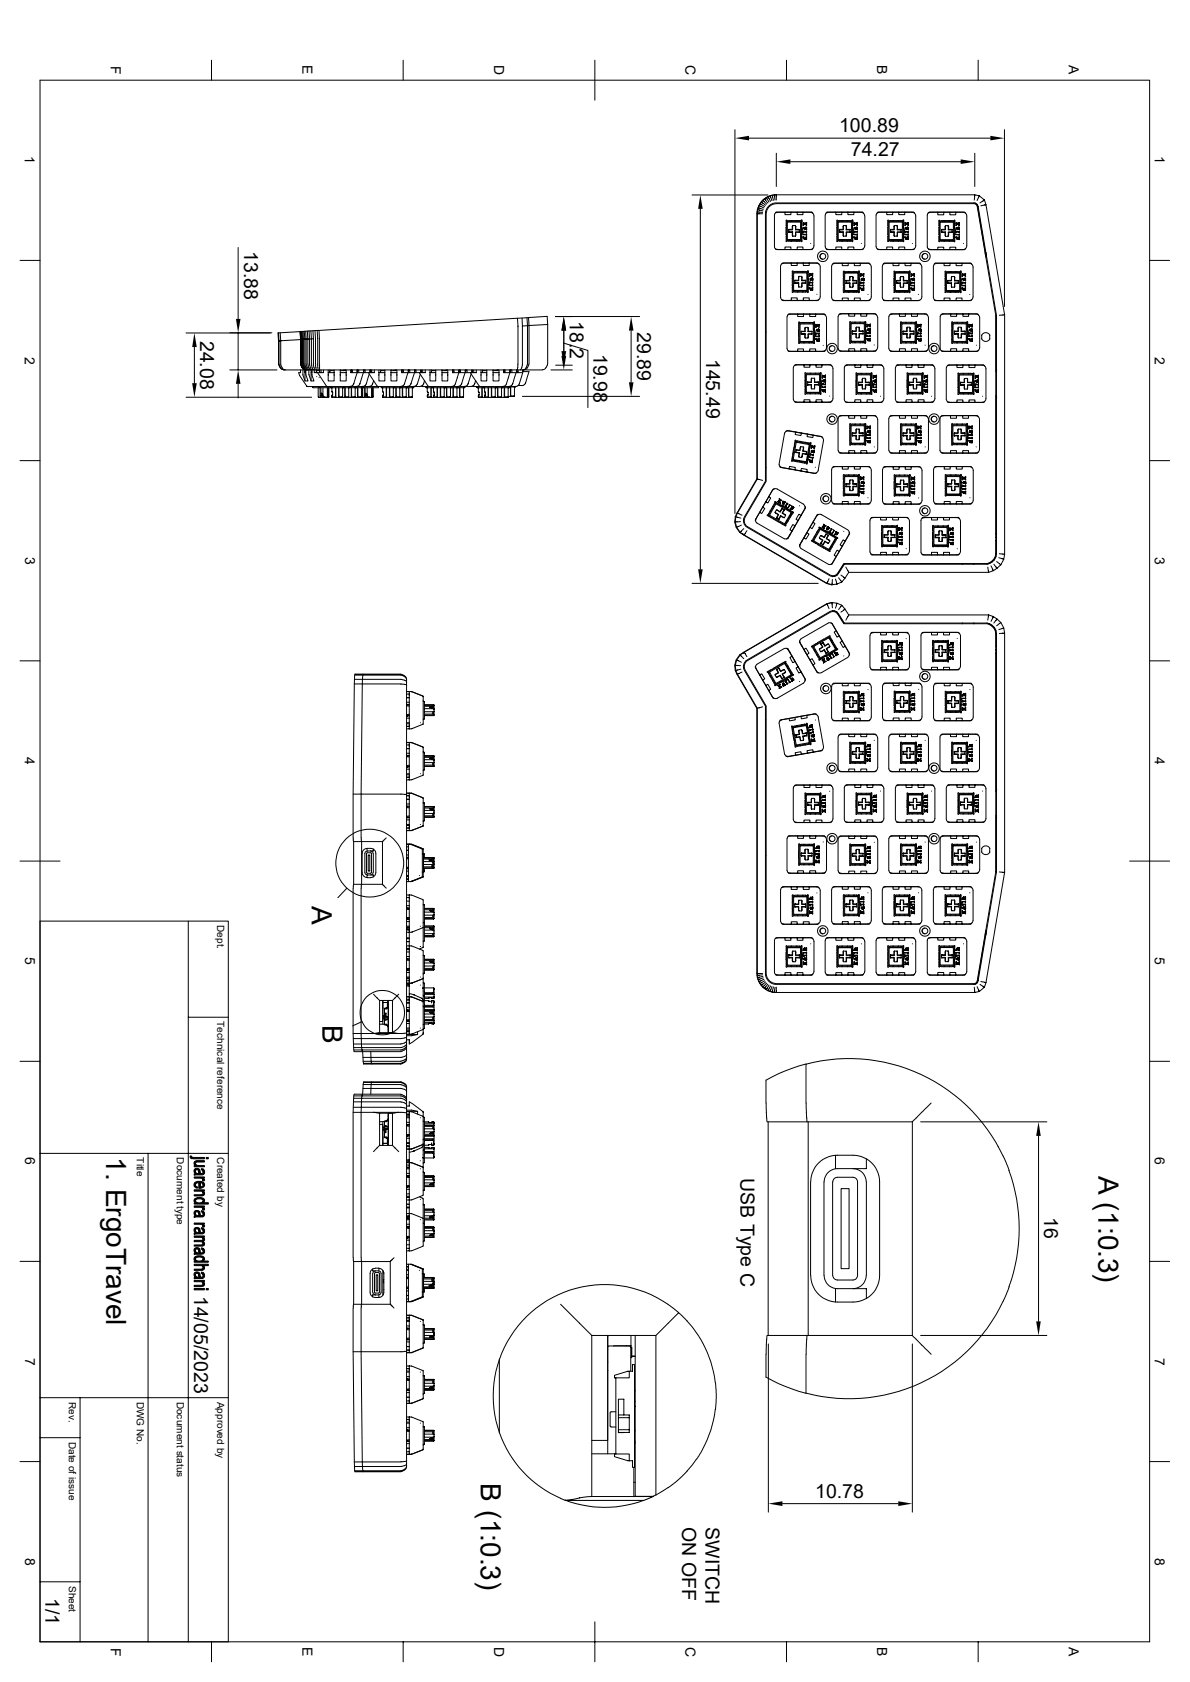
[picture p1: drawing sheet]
<svg xmlns="http://www.w3.org/2000/svg" width="297mm" height="420mm" viewBox="0 0 297 420" stroke-linecap="round" stroke-linejoin="round" font-family="sans-serif">
<defs><g id="words">
<g font-size="7">
<text x="77.9" y="226.2" transform="rotate(90 77.9 226.2)">A</text>
<text x="80.5" y="256" transform="rotate(90 80.5 256)">B</text>
<text x="26.5" y="289" transform="rotate(90 26.5 289)">1. ErgoTravel</text>
<text x="274.2" y="293.5" transform="rotate(90 274.2 293.5)">A (1:0.3)</text>
<text x="120" y="370.3" transform="rotate(90 120 370.3)">B (1:0.3)</text>
</g>
<g font-size="4.9">
<text x="209.4" y="33">100.89</text>
<text x="212.4" y="39">74.27</text>
<text x="60.9" y="62.7" transform="rotate(90 60.9 62.7)">13.88</text>
<text x="142.2" y="80.2" transform="rotate(90 142.2 80.2)">18.2</text>
<text x="159" y="82.9" transform="rotate(90 159 82.9)">29.89</text>
<text x="50" y="85.1" transform="rotate(90 50 85.1)">24.08</text>
<text x="148.2" y="88.3" transform="rotate(90 148.2 88.3)">19.98</text>
<text x="176.3" y="89.5" transform="rotate(90 176.3 89.5)">145.49</text>
<text x="184.8" y="294.1" transform="rotate(90 184.8 294.1)">USB Type C</text>
<text x="260.6" y="303.9" transform="rotate(90 260.6 303.9)">16</text>
<text x="48.5" y="323.5" transform="rotate(90 48.5 323.5)">14/05/2023</text>
<text x="203.5" y="374">10.78</text>
<text x="170.2" y="381.3" transform="rotate(90 170.2 381.3)">ON OFF</text>
<text x="176.1" y="381.3" transform="rotate(90 176.1 381.3)">SWITCH</text>
<text x="11.3" y="399.1" transform="rotate(90 11.3 399.1)">1/1</text>
</g>
<g font-size="3.5">
<text x="27.6" y="16.5" transform="rotate(90 27.6 16.5)">F</text>
<text x="75.5" y="16.3" transform="rotate(90 75.5 16.3)">E</text>
<text x="123.3" y="16.3" transform="rotate(90 123.3 16.3)">D</text>
<text x="171.1" y="16.3" transform="rotate(90 171.1 16.3)">C</text>
<text x="218.9" y="16.3" transform="rotate(90 218.9 16.3)">B</text>
<text x="266.8" y="16.3" transform="rotate(90 266.8 16.3)">A</text>
<text x="6.2" y="39" transform="rotate(90 6.2 39)">1</text>
<text x="288.2" y="39" transform="rotate(90 288.2 39)">1</text>
<text x="6.2" y="89" transform="rotate(90 6.2 89)">2</text>
<text x="288.2" y="89" transform="rotate(90 288.2 89)">2</text>
<text x="6.3" y="139" transform="rotate(90 6.3 139)">3</text>
<text x="288.2" y="139" transform="rotate(90 288.2 139)">3</text>
<text x="6.2" y="189" transform="rotate(90 6.2 189)">4</text>
<text x="288.2" y="189" transform="rotate(90 288.2 189)">4</text>
<text x="6.3" y="239" transform="rotate(90 6.3 239)">5</text>
<text x="288.2" y="239" transform="rotate(90 288.2 239)">5</text>
<text x="6.3" y="289" transform="rotate(90 6.3 289)">6</text>
<text x="288.2" y="289" transform="rotate(90 288.2 289)">6</text>
<text x="6.3" y="339" transform="rotate(90 6.3 339)">7</text>
<text x="288.2" y="339" transform="rotate(90 288.2 339)">7</text>
<text x="6.3" y="389" transform="rotate(90 6.3 389)">8</text>
<text x="288.2" y="389" transform="rotate(90 288.2 389)">8</text>
<text x="27.6" y="411.4" transform="rotate(90 27.6 411.4)">F</text>
<text x="75.5" y="411.3" transform="rotate(90 75.5 411.3)">E</text>
<text x="123.3" y="411.2" transform="rotate(90 123.3 411.2)">D</text>
<text x="171.1" y="411.2" transform="rotate(90 171.1 411.2)">C</text>
<text x="218.9" y="411.3" transform="rotate(90 218.9 411.3)">B</text>
<text x="266.8" y="411.3" transform="rotate(90 266.8 411.3)">A</text>
</g>
<g font-size="2.5">
<text x="54.2" y="231" transform="rotate(90 54.2 231)">Dept.</text>
<text x="54.2" y="255" transform="rotate(90 54.2 255)">Technical reference</text>
<text x="34.2" y="289" transform="rotate(90 34.2 289)">Title</text>
<text x="44.2" y="289" transform="rotate(90 44.2 289)">Document type</text>
<text x="54.2" y="289" transform="rotate(90 54.2 289)">Created by</text>
<text x="17.2" y="350" transform="rotate(90 17.2 350)">Rev.</text>
<text x="34.2" y="350" transform="rotate(90 34.2 350)">DWG No.</text>
<text x="44.2" y="350" transform="rotate(90 44.2 350)">Document status</text>
<text x="54.2" y="350" transform="rotate(90 54.2 350)">Approved by</text>
<text x="17.2" y="360" transform="rotate(90 17.2 360)">Date of issue</text>
<text x="17.2" y="396" transform="rotate(90 17.2 396)">Sheet</text>
</g>
</g></defs>
<g fill="none" stroke="#000" stroke-width=".25">
<path d="M52.8 15v5M100.6 15v5M148.5 15v10M196.3 15v5M244.1 15v5M10 20h276.9v390h-276.9zM183.4 32.4v95.8M186.9 34.5h60.3M193.8 38.3v8.3M243.3 38.3v8.3M250.7 32.4v44.1M172.7 48.7h19"/>
<path d="M174.8 52.2v90M189.2 51.9l.3-.5 1.2 .5M189.4 51.4l.4-.5 1 .7M189.7 50.9l.4-.4 1 .8M189.9 50.5l.6-.5 .8 1M190.3 53.4h-1.3v66.2h-.1M190.3 53l-1.2-.1-.2 .5M190.4 52.7l-1.3-.3-.2 .5M190.5 52.3l-1.2-.4-.3 .5M190.7 49.7h.1l-.5 .3M191.1 49.4l.6-.3 .6 1.2M191.9 50.5l-.6-1.1-.5 .3 .8 1"/>
<path d="M192 51.6l.7-.5 1.1-.3h49.3l.7 .4 4.7 27.6v59.4a2.69 2.69 0 0 1-2.1 2.5h-35.8l-1.5 2.3a1.39 1.39 0 0 1-1.8 .6l-20.4-11.9a1.79 1.79 0 0 1-.9-2.6l5.2-8.9v-66.8l.3-1.1zM192.1 48.9h.1l-.6 .2M192.6 48.8l.7-.1 .1 1.3M193 50l-.3-1.2-.5 .1 .5 1.2M193.2 48.7l.6-.1v1.4M193.5 53.2l.3-.2h8.8l.3 .3M194.1 53h8.1l.7 .3 .3 .6v7.5l-.3 .7-.7 .2h-8.1M194.1 53l-.6 .2-.2 .5v7.9l.2 .5 .6 .2M195.9 53v.6h1.5v-.6M196.5 55.6v4.1M196.6 55.6v-.1l3.2 .1v4.1h-3.2M196.8 55.1l-.6-.1v1.8v3.5l.6-.1"/>
<path d="M196.9 58h.9M196.9 57.9l-.1 .1M197 57.9h.8v1.1M197 57.4l-.2-.1v.7M197.3 40.4h42.5M197.4 55.1v.2M197.6 55.1v.2M197.7 58v.8M197.7 56.5v.8M197.8 58.8h.1M197.8 56.5h.1M197.8 56.3v.2"/>
<path d="M197.8 57.3l-.9 .1M197.8 56.5v.9h-.8M197.9 56.3h.6M197.9 58.9h.1M197.9 56.4h.1M197.9 58.8v.1M197.9 56.4v.1M197.9 56.3h.1M198.5 58.9h.1M198.5 56.4h.1M198.5 58.8v.1M198.5 56.4v.1"/>
<path d="M198.5 56.3v1.1h.9M198.5 57.3h1M198.5 56.5l.1 .8M198.5 58.8v.2h-.6M198.6 58l-.1 .8M198.8 55.1v.2M198.9 55.1v.2M199 53v.6h1.4v-.6M199.4 57.4l.1-.1v.7M199.4 57.9h-.9v.9M199.4 57.9l.1 .1M199.5 57.3l-.1 .1"/>
<path d="M199.5 58h-1M199.9 55.1l.1 .3-.1 4.6M199.9 55l-.1 .2-3-.1M200 55h.2l-.1 1.7M200 59.2l.2 .1M200 58.3l.1 .2M200 59.3l.2 .1M200 56.5v.1M200 56.9l.1 .1M200 58.3h.1M200 57h.1M200 55.8h.2"/>
<path d="M200 59.5h.2M200 58.8v.4M200 56.5h.1M200.1 56.7l.3 1-.3 .9M200.1 58.3l-.1 .2M200.1 56.9l-.1 .1M200.1 58.6l.1 1.7h-.2M200.1 54.9h.1M200.2 55.3l-3.9 .1v4.5l3.9 .1M200.2 56l-.2 .1M200.2 55.2l-.1 .1M200.2 56.7v1.8"/>
<path d="M200.4 57.9h.1M200.4 57.9v-.1l.1 .1M200.5 58.5l.8-.1v.3M200.5 58.5l-.1-.1v.2h.8M200.5 55.8l-.1-.3 .2 .2 .7-.2v.3M200.5 55.8h.4l-.5 .2v.3l.4-.4 .5 .4v-.3l-.4-.2h.3M200.5 57.9h.1M200.6 55.8h.1M200.7 59.4v.3l.6 .1v-.2M200.7 57.7l.1 .1 .5-.1v.3h-.6zM200.7 56.9l.1-.1-.1 .1v.3l.6 .2-.1-.3M200.7 59.4l.1 .2h.5"/>
<path d="M200.7 56.9v.1M200.8 59.3h-.4v-.2l.1 .1 .8-.1v.3M200.8 59.4h-.1M200.8 59.3l-.1 .1M200.8 57.8h.1M201.2 57.1h.1M201.2 56.9h-.2v.2h.3M201.2 55.8h.1M201.2 56.9h.1M201.2 59.3l-.4 .1M201.2 59.6h.1M201.2 59.2h.1"/>
<path d="M201.2 55.7h.1M201.2 59.3l.1 .1M201.3 57h-.1M201.3 56.9l-.1 .2M201.3 58.6v.1M201.3 58h.1M201.3 57.3h.1M201.3 56.8l-.3-.1v.4l-.3-.1M201.3 56.8l-.1 .3M201.3 56.8h.1M206.2 53.2l.2-.2h8.9l.2 .3M206.8 53h8l.7 .3 .4 .6-.1 7.5-.3 .7-.7 .2h-8"/>
<path d="M206.8 53l-.6 .2-.2 .5v7.9l.2 .5 .6 .2M208.6 53v.6h1.5v-.6M209 55h-.1l-.1 1.8 .1 3.5h.1M209.1 55l.2 .2 2.9-.1M209.5 58h.9l.1 .8M209.6 57.9l-.1 .1M209.6 57.9h.9v1.1M209.7 57.4l-.2-.1v.7M210.1 55.1v.2M210.3 55.1v.2M210.5 56.3v.2M210.5 56.5v.9h-.9"/>
<path d="M210.5 56.5l-.1 .8-.8 .1M210.5 58.9h.1M210.5 56.4h.1M210.5 58.8v.1M210.5 56.4v.1M210.5 56.3h.1M210.5 56.3h.7M211.2 57.3h1M211.2 58.9h.1M211.2 56.4h.1M211.2 58.8v.1M211.2 56.4v.1"/>
<path d="M211.2 58.8l-.6 .2M211.2 56.3v1.1h.9M211.2 59h.1M211.2 56.3h.1M211.2 58.8h.1M211.3 58v.8M211.3 56.5v.8M211.4 55.1v.2M211.6 55.1v.2M211.6 53v.6h1.5v-.6M212.2 57.3v.7l-1-.1v.9M212.2 58h-1"/>
<path d="M212.3 55.1l.5-.1-.1 1.5a2.24 2.24 0 0 1 0 2.3l.2 1.4h-.6M212.5 55.6l-3.2-.1-.1 4.2h3.3M212.5 55.6v4.1M212.6 55.1l.1 4.8-.1 .1M212.7 59.3l.1 .1M212.7 58.8v.4M212.7 59.2l.2 .1M212.7 58.3l.1 .2M212.7 56.9v.1l.1-.1M212.7 58.3v.2M212.7 58.3h.1M212.7 55.8h.2"/>
<path d="M212.7 59.5h.2M212.8 56.5l-.1 .1M212.8 56.7v1.8M212.8 54.9h.1M212.9 55.3l-3.9 .1v4.5l3.9 .1M212.9 56l-.2 .1M212.9 55.2l-.1 .1M213.1 58.4h.9v.4l-.9-.2zM213.1 57.9h.1M213.1 57.8l.1 .2zM213.2 55.8h.4l-.5 .2v.3l.1-.1M213.2 55.6v.2"/>
<path d="M213.2 57.9h.1M213.2 56.2h.1M213.2 55.6h.1M213.2 55.6l.8-.1v.4l-.1-.1M213.2 55.8h.1M213.3 59.5l.1 .2 .6 .1v-.3l-.5 .1M213.4 57.7v.1l.6-.1v.3h-.6zM213.4 59.4l-.1 .1M213.4 56.9l.1-.1-.2 .1 .1 .3h.6M213.4 57l.2 .1a.23 .23 0 0 1 .1-.4 .23 .23 0 0 1 .3 .3v.1M213.4 56.9v.1M213.4 57.1h.1"/>
<path d="M213.4 59.3h-.3v-.2l.1 .1 .8-.1-.1 .3M213.4 59.4v.2M213.4 59.6h.1M213.4 59.3v.1M213.4 57.8h.1M213.5 59.3l-.1 .1M213.5 59.3h.4M213.9 55.8h-.3l.4 .2v.3l-.5-.4-.3 .3M213.9 57v.1M213.9 56.9h-.2v.2h.3M213.9 57.1l.1 .3-.1-.2M213.9 56.9v.2"/>
<path d="M213.9 58.6v.1M213.9 59.3v.1M213.9 55.8h.1M213.9 57.3h.1M213.9 56.9h.1M213.9 59.2h.1M214 57.1h-.1M218.7 53.7v7.9M218.9 53.2l.3-.2h8.8l.3 .3M219.5 53h8.1l.7 .3 .3 .6v7.5l-.3 .7-.7 .2h-8.1M219.5 53l-.6 .2-.2 .5M221.3 53v.6h1.5v-.6"/>
<path d="M221.6 59l.1 1.3 .3-.2 .2 .1 3-.1 .1 .2M221.6 56.3v2.7M221.7 55.4v4.5M221.7 59.9l3.9 .1M222 55.5l3.2 .1-.1 4.2-3.2-.1zM222.2 58l1-.1v1.1h.7v-.2M222.2 58h1M222.4 57.4l-.2-.1v.7M222.8 55.1v.2M223 55.1v.2M223.1 58l.1 .9M223.2 57.3l-.9 .1"/>
<path d="M223.2 56.5l-.1 .8M223.2 56.5v.9h-.9M223.2 58.9h.1M223.2 56.4h.1M223.2 56.4v.1M223.2 56.3h.7M223.3 56.3l-.1 .2M223.9 58.9h.1M223.9 56.4h.1M223.9 58.8v.1M223.9 56.4v.1M223.9 56.3v1.1h.9"/>
<path d="M223.9 57.3h1v.7h-1M223.9 56.5l.1 .8M224 58l-.1 .8M224.2 55.1v.2M224.3 55.1v.2M224.3 53v.6h1.5v-.6M224.9 58l-1-.1v.9M225.3 55.1l.1 .3M225.3 55l-.1 .2h-3.2l-.3-.3-.1 1.4M225.4 59.9l-.1 .1M225.4 55h.2l-.1 1.7M225.4 58.8v.4"/>
<path d="M225.4 56.5h.1M225.4 59.2l.2 .1M225.4 58.3l.1 .2M225.4 59.3l.2 .1M225.4 56.9v.1l.1-.1M225.4 56.5v.1M225.4 58.3v.2M225.4 55.4v4.5M225.4 58.3h.1M225.4 55.8h.2M225.4 59.5h.2M225.5 56.7l.3 1-.3 .9"/>
<path d="M225.5 58.6l.1 1.7h-.2M225.5 54.9h.1M225.6 55.3l-3.9 .1M225.6 56l-.2 .1M225.6 55.2l-.1 .1M225.6 56.7v1.8M225.8 57.9v-.1l.1 .1M225.8 57.9h.1M225.8 55.5l.1 .2 .8-.2v.4l-.4-.1 .4 .2v.3l-.5-.4-.4 .4v-.3l.5-.2-.5 .1zM225.9 57.9h.1M226.1 57v.1M226.1 59.7h.1"/>
<path d="M226.1 59.4v.3M226.1 57.7l.1 .1 .5-.1v.3h-.6zM226.1 56.9l.1-.1h-.1v.4l.5 .1M226.1 56.9v.1M226.1 57.1h.1M226.1 59.4l.1 .2 .5-.1v.3l-.6-.1M226.2 59.3v.1M226.2 59.3l.5 .1M226.2 59.4h-.1M226.4 56.9l-.1 .2h-.2M226.4 56.8v.1M226.4 56.9h.2"/>
<path d="M226.4 56.9v.2h.3M226.4 56.8h.1M226.5 56.7l-.1 .1M226.5 56.7h.1M226.5 56.7l.2 .1v.3M226.6 57.1l.1 .2M226.6 57.3h.1M226.6 59.2l-.8-.1v.2l.3 .1M226.6 58.6l.1 .1M226.6 58.5l-.8-.1v.2h.8M226.6 56.9v.2M226.6 59.3v.1"/>
<path d="M226.6 57.1h.1M226.6 56.9h.1M226.6 59.2h.1M226.6 58.5h.1M226.6 55.7h.1M226.7 57.1h-.1M226.7 59.2l-.1 .2M226.7 58.5v.2M226.7 58h.1M226.7 57.3h.1M231.7 53.2l.3-.2h8.8l.2 .3M232.2 53h8.1l.7 .3 .3 .6v7.5l-.3 .7-.7 .2h-8.1"/>
<path d="M232.2 53l-.6 .2-.2 .5v7.9l.2 .5 .6 .2M234.1 53v.6h1.4v-.6M234.3 55.1v1.2M234.3 59v1.3M234.4 56.3v2.7M234.4 55.1l3.5 .1 .3-.2v1.5a2.52 2.52 0 0 1 0 2.3v1.6l-.3-.2-3.5 .1M234.7 55.6h3.3l-.1 4.3-3.2-.2zM235 57.3h1M235 57.3l.2 .1M235 58h1M235.1 57.4l-.1 .6M235.1 57.9h.9v1.1"/>
<path d="M235.2 58h-.2M235.6 55.1v.2M235.8 55.1v.2M235.9 58v.8M235.9 56.5v.8M235.9 58.8l.1 .1M236 56.5v.9h-.9M236 58.9h.1M236 56.4h.1M236 56.4v.1M236 56.5h-.1M236 59h.1"/>
<path d="M236 56.3h.1M236 59h.6M236.6 58.9h.1M236.6 56.4h.1M236.6 58.8v.1M236.6 56.4l.1 .1M236.6 56.3h-.6v.2M236.6 59h.1M236.6 56.3h.1M236.7 56.3v1.1l1-.1M236.7 58.8v.2M236.7 58h.9"/>
<path d="M236.7 57.3h.9M236.7 58.8h.1M236.8 58v.8M236.8 56.5v.8M236.9 55.1v.2M237.1 55.1v.2M237.1 53v.6h1.4v-.6M237.5 57.9h-.8v.9M237.7 57.3v.7h-.2h.2M237.7 57.3l-.2 .1M238 55.1v.2M238.1 55.3v4.7"/>
<path d="M238.2 59.2l.1 .1M238.2 59.3l.1 .1M238.2 58.9v.3M238.2 56.5h.1M238.2 58.5v-.2l.1 .2M238.2 56.9v.1l.1-.1M238.2 55.8h.1M238.2 59.5h.1M238.3 54.9h.1M238.3 56.8v1.8M238.3 56l-.1 .1M238.3 55.2l-.1 .1"/>
<path d="M238.3 55.3l-3.8 .1v4.5l3.8 .1M238.5 58.4l.1 .1 .8-.1v.4l-.9-.2zM238.5 57.8v.2l.2-.2M238.5 57.8h.1M238.6 55.5l.1 .2 .7-.2v.4h-.3l.3 .2v.3l-.4-.4-.4 .3v-.3l.5-.2-.5 .1zM238.6 57.8h.1M238.6 57.8h-.1M238.7 57.8h.1M238.7 56.2h.1M238.8 59.5v.1M238.8 59.4v.1M238.8 59.6h.1"/>
<path d="M238.8 57.2h.1M238.8 59.4h.1M238.8 57.7l.1 .1 .5-.1v.3h-.6zM238.9 59.4l.1 .2h.4v.3l-.6-.3M238.9 56.9h.1M239.1 56.9l-.1 .2-.2-.3v.4M239.2 56.9h.1M239.2 56.9l-.1 .2h.3v.3l-.5-.2M239.3 56.9h.1M239.3 56.9l.1 .2M239.4 57.1h.1M239.4 59.2h.1"/>
<path d="M239.4 58.5h.1M239.4 57.8h.1M239.4 59.6h.1M239.4 56.8l-.3 .1M239.4 56.8h.1M239.4 59.2l-.9-.1v.3h.3M239.4 55.8h.1M239.4 56.8l-.1 .3M239.4 59.1v.3h-.5M239.4 59.1v.1M243 50.7l.8 .4 .2 .5 1.9 11.9M243.2 50l.1-1.4h-49.5a4.8 4.8 0 0 0-4.9 4.8v66.2l-5 8.5a3.9 3.9 0 0 0 1.7 5.5l20.7 12.1 1.3 .3-1.2-.3 .5-1.2"/>
<path d="M243.3 48.6l1.1 .3M243.4 50.8h.1M243.8 51.1h.2M244 51.6h.1M244.1 51.6l-.1-.5-.9-.4h-49.3a2.75 2.75 0 0 0-2.7 2.7v66.7l-5.3 8.9a1.96 1.96 0 0 0 1 2.9l20.4 11.9a1.62 1.62 0 0 0 2.1-.6l1.4-2.3h35.7a2.88 2.88 0 0 0 2.3-2.7M244.1 51.6l4.6 27.2v59.4M244.4 48.9l1.3 1.1-1.1 .7M244.4 48.9l-.5 1.2M245.7 50l.4 1.1-1.3 .3M246.1 51.1l4.6 27.5-1.3 .1M5 65h5M59.4 61.8v17.8"/>
<path d="M129.2 79.5l.1 11.4M130.3 79.4l.1 2M131.5 79.3l.2 2-1.3 .1-.1 9.8M131.9 79.3l.1 2h-.3v9.6M138.6 79h21M194.8 66.4v7.9M195.1 74.8l.3 .2M195.4 65.7l-.3 .2M195.4 75.1h8.6M195.4 65.7h8.6M195.6 65.7h8.2l.6 .3 .3 .6v7.5l-.3 .7-.6 .2h-8.2l-.5-.2-.2-.5M195.6 65.7l-.5 .2-.2 .5"/>
<path d="M195.9 62.3v-.6h1.5v.6M196.4 79.1v8M196.5 79.1l.2-.5 .5-.2h8.1l.7 .3 .3 .7v7.4l-.3 .7-.7 .2h-8.1l-.5-.2-.2-.4M196.7 78.6l.2-.2h8.9l.2 .3M196.8 60.2l3-.1 .1 .2M197.4 60v.2M197.5 75v-.6h1.5v.6M197.5 75h.1M197.5 65.7v.6h1.5v-.6M197.6 60v.2M197.7 71.2v1.8l.6-.1M197.7 69.5v1.7"/>
<path d="M197.9 68.1v4.5M197.9 72.6l3.8 .1M198.2 68.2v4.3l3.2-.1-.1-4.2M198.2 68.2h3.1M198.4 70v.7M198.4 72.9h2.7M198.4 70.7h.9M198.4 70h.1M198.5 70.7l.8-.1 .1 1.1h.7v-.2M198.8 60v.2M198.9 60v.2M199 62.3v-.6h1.4v.6"/>
<path d="M199 75h.1M199 65.7h.1M199 67.8v.2M199 72.7v.2M199.1 78.4v.6h1.4v-.6M199.1 78.4h.1M199.2 67.8v.2M199.2 72.7v.2M199.3 70.7v.8M199.3 70h-.9l.1 .1M199.3 69.2v.8M199.3 69.2v.9h-.8"/>
<path d="M199.4 69h.7M199.4 71.6h.1M199.4 69.1h.1M199.4 71.5v.1M199.4 69.1v.1M199.4 69l-.1 .2M199.5 60v.2M199.6 60v.2M199.7 60v.1M200 60v.4M200.1 71.6h.1M200.1 69.1h.1"/>
<path d="M200.1 71.5v.1M200.1 69.1v.1M200.1 69v1.1h.9M200.1 70.7h.9M200.1 70l.9 .1M200.1 69.2l.1 .8M200.2 70.7l-.1 .8M200.3 67.8v.2M200.3 72.7v.2M200.4 67.8v.2M200.4 72.7v.2M200.5 75v-.6h1.5v.6"/>
<path d="M200.5 75h.1M200.5 65.7v.6h1.5v-.6M200.5 78.4h.1M201 70.7h.1M201 70.1h.1M201 70.6h-.9v.9M201 70l.1 .7-.1-.1M201 72.7v.2M201.1 72.9l.2-.1 .2 .2M201.3 72.7l-.1 .2M201.5 67.8v.3M201.5 67.7l-.2 .2h-3.2l-.3-.3-.1 1.9"/>
<path d="M201.5 72.6v.1M201.5 67.7h.2v1.7M201.6 71.9l.1 .1M201.6 71l.1 .2M201.6 72l.1 .1M201.6 71.5v.4M201.6 72.7v.4M201.6 69.2h.1M201.6 69.2v.1M201.6 71v.2M201.6 68.1v4.5M201.6 71h.1"/>
<path d="M201.6 68.5h.1M201.6 72.2h.1M201.6 69.4l.3 1-.3 .9M201.7 69.6l-.1 .1v-.1M201.7 71.3v1.7h-.2M201.7 67.6h.1M201.7 68l-3.8 .1M201.7 69.4v1.8M201.7 68.7l-.1 .1M201.7 67.9l-.1 .1M202 70.5h.1M202 70.6v.1"/>
<path d="M202 75h.1M202 71.2l-.1 .1 1 .2-.1-.3M202 68.2l.1 .2 .8-.2v.4h-.5l.5 .1v.3l-.5-.3-.4 .3v-.3l.4-.2-.4 .1zM202 71.2h.1M202.1 71.2h.7M202.1 70.5v.2M202.1 78.4v.6h1.5v-.6M202.1 70.5h-.2l.2 .1M202.3 69.5h.1l-.2 .3zM202.3 72.1v.3l.6 .1-.1-.2M202.3 72.1h.5M202.3 72.1l.1 .2h.4"/>
<path d="M202.3 60.8h.1M202.3 70.5h.5M202.4 70.5l-.1-.1-.1 .3h.6M202.8 69.8l-.1-.2h-.1v.2h.3l-.1 .3-.5-.3M202.8 69.8h.1M202.8 70.7h.1M202.8 69.6h.1M202.8 72.1h.1M202.8 72.3h.1M202.8 71.2h.1M202.8 68.4h.1M202.8 69.8l.1-.1a.23 .23 0 0 0-.3-.3 .23 .23 0 0 0-.1 .4h-.2"/>
<path d="M202.8 72.1l.1-.3-.1 .1-.8-.1-.1 .2 .4 .1M202.8 70.5v.2M202.8 70.5h.1M202.9 62l-.3 .3h-8.8l-.3-.2M203.6 78.4h.1M203.9 73.5h.1M204 65.7l.4 .3M204.4 74.7l-.4 .3M205.4 63.3a.72 .72 0 0 0-.7 .7 .72 .72 0 0 0 .7 .7M207.6 66.4v8M207.6 66.4l.2-.4 .6-.3h8.1l.7 .3 .3 .7v7.4l-.3 .7-.7 .3h-8.1M207.6 74.4l.2 .4 .6 .2"/>
<path d="M207.9 65.9l.2-.2h8.9l.2 .3M208.6 62.3v-.6h1.5v.6M209.2 79v8M209.2 79l.2-.4 .9-.2h7.8l.6 .2 .3 .7M209.7 78.4l-.3 .2M209.7 78.3h8.7M210.1 60v.2M210.2 75.1v-.7h1.5v.7M210.3 65.7l-.1 .6h1.5l.1-.6M210.3 60v.2M210.5 67.8v1.2M210.5 71.8v1.2"/>
<path d="M210.5 69v2.8M210.5 67.8l3.6 .1 .3-.2v1.5a2.52 2.52 0 0 1 0 2.4l.1 1.4-.6-.1M210.9 68.2l-.1 .1 .1 4.3 3.2-.1-.1-4.3M210.9 68.2h3.1M211.1 72.9l-.6 .1M211.1 73h2.8M211.2 70.1v.6h.9v1h.8v-.1M211.2 70v.1M211.2 70.1h.1M211.2 70.7h.9M211.2 70h.9M211.2 70.7h.1"/>
<path d="M211.4 60v.2M211.6 60v.2M211.6 62.3v-.6h1.5v.6M211.8 67.8v.2M211.8 72.8v.2M211.9 78.4l-.1 .6h1.5v-.6M211.9 67.8v.2M211.9 72.8v.2M212 70.7v.8M212 69.3v.7M212.1 71.5v.1M212.1 71.6h.1"/>
<path d="M212.1 69.2h.1M212.1 69.2v.1M212.1 60v.2M212.1 69.2v.9h-.9M212.1 69.2v-.1h.8v1l.9-.1M212.2 60.2l-2.9-.1-.2 .2M212.3 60v.2M212.4 60v.1M212.7 60v.4M212.8 71.6h.1M212.8 69.2h.1M212.9 70h.9"/>
<path d="M212.9 69.2v.1M212.9 70.7h.9M212.9 71.5v.1M212.9 70.7v.8M212.9 69.3v.7M213.1 67.8v.2M213.1 72.8v.2M213.2 75.1v-.7h1.5v.7M213.2 67.8v.2M213.2 72.8v.2M213.3 65.7l-.1 .6h1.5l.1-.6M213.3 78.4h.1"/>
<path d="M213.7 70.7h.1M213.8 70.1v.6M213.8 72.8v.2M213.8 70.7h-.9v.9M214 72.8v.1M214.2 67.9v.1M214.2 68v4.8M214.3 71.6l.2 .4M214.3 72.8v.3M214.3 68.5h.2M214.3 72.3h.2M214.3 72.1h.2"/>
<path d="M214.4 69.2l-.1 .1M214.4 71.2l-.1-.1v.1M214.4 69.6v.1l-.1-.1M214.4 67.6h.1M214.5 68l-3.8 .1v4.6l3.8 .1M214.5 69.5v1.8M214.5 68.8h-.2M214.5 67.9l-.1 .1M214.7 71.2h.9v.3l-.9-.1zM214.7 70.7h.1M214.7 70.7v-.2l.1 .2M214.8 68.3v.1l.8-.1v.3h-.4l.4 .2v.3l-.5-.4-.3 .4v-.3l.4-.3-.4 .1z"/>
<path d="M214.8 70.7h.1M214.8 71.9l-.1 .2h.4M214.8 71.9v.1M214.9 78.4l-.1 .6h1.5l.1-.6M215 60.8h.1M215 70.4l.1 .2 .5-.2v.4l-.6-.1zM215.1 69.8v-.3a.24 .24 0 0 0-.1 .3 .24 .24 0 0 0 .2 .2l.4 .1v-.2M215.1 69.8h.1l.1-.2a.2 .2 0 0 1 .3-.1 .2 .2 0 0 1 0 .3h-.1M215.1 72.3h.1M215.1 72.1v.4h.5M215.1 69.8h.1M215.1 72.1v.2"/>
<path d="M215.1 72.3h.5M215.1 70.5h.1M215.1 72.1h.1M215.4 69.6l-.1 .2h.2M215.4 69.6h.1M215.5 69.6v.2M215.5 62l-.2 .3h-8.9l-.2-.2M215.5 69.8l.1 .1M215.5 72.3h.1M215.5 72h.1M215.5 71.2h.1M215.5 70.6h.1"/>
<path d="M215.6 71.9v.2h-.5M215.6 72.3v.2M215.6 71.9l-.8 .1M215.6 72.5h.1M215.6 68.5h.1M215.6 70h.1M215.6 69.9h.1M216.6 73.5h.1M217.2 74.8l-.2 .3h-8.9l-.2-.3M218.4 78.4l.3 .3M218.7 61.6l.2 .5 .6 .2M219.1 79.3v7.4"/>
<path d="M220.2 66.4v8M220.3 66.4l.2-.4 .5-.3h8.1l.7 .3 .3 .7v7.4l-.3 .7-.7 .3M220.3 74.4l.2 .4 .5 .2M220.5 65.9l.2-.2h8.9l.2 .3M220.5 74.8l.2 .3h8.5M221 75.1h8.1M221.3 62.3v-.6h1.5v.6M221.8 79.1v7.9M222.1 78.6l.3-.2h8.8l.2 .3M222.6 78.4h8.2l.6 .3 .3 .6v7.5l-.3 .7-.6 .2h-8.2M222.6 78.4l-.5 .2-.2 .5M222.8 60v.2"/>
<path d="M222.9 75.1v-.7h1.5v.7M222.9 65.7v.6h1.5v-.6M223 60v.2M223.6 68.2v4.4l3.2-.1-.1-4.3M223.6 68.2h3.1M223.7 73h2.8M223.8 70.1v.6h.9v1M223.8 70l.1 .1M223.8 70h.9M223.8 70.1h.1M223.8 70.7h.9M223.9 70.7h.1"/>
<path d="M223.9 70.1h.1M224.2 60v.2M224.3 60v.2M224.3 62.3v-.6h1.5v.6M224.4 65.7h.1M224.4 67.8v.2M224.4 72.8v.2M224.5 78.4v.6h1.5v-.6M224.5 67.8v.2M224.5 72.8v.2M224.7 70.7v.9M224.7 69.1v.1"/>
<path d="M224.7 69.2v.8M224.7 69.2v.9h-.8M224.8 69l.7 .1M224.8 71.6h.1M224.8 69.2h.1M224.8 71.7h.1M224.9 60v.2M225 60v.2M225.4 60v.4M225.5 70.7h.9M225.5 71.6h.1M225.5 69.2h.1"/>
<path d="M225.5 71.6v.1h-.7M225.5 69.2v.1M225.5 69.1v1l.9-.1M225.5 71.7h.1M225.5 70h.9M225.5 71.5v.1M225.6 70.7v.8M225.6 69.3v.7M225.7 67.8v.2M225.7 72.8v.2M225.8 67.8v.2M225.8 72.8v.2"/>
<path d="M225.9 75.1v-.7h1.5v.7M225.9 65.7v.6h1.5v-.6M226.4 70.7h.1M226.4 70.1v.6M226.4 72.8v.2M226.4 70.7h-.9v.9M226.5 72.9l.6 .1M226.6 72.8v.1M226.7 72.8v.1M226.9 67.9v4.9M226.9 69.2v.5M226.9 71.1h.1"/>
<path d="M226.9 72.1h.2M226.9 68.5h.2M226.9 72.3h.2M227 72h.1M227 71.1l.1 .1M227 72.8v.3M227 71.9v.4M227 71.1v.8M227 69.4a2.54 2.54 0 0 1 0 2.3l.1 .1M227.1 69.6l-.1 .1M227.1 67.8l-3.6 .1-.4-.2v5.3l.6-.1M227.1 69l-.1 .4"/>
<path d="M227.1 67.6h.1M227.1 69.5v1.8M227.1 68l-3.8 .1v4.6l3.8 .1M227.1 68.8h-.1M227.1 67.9l-.1 .1M227.1 67.8v1.2M227.1 71.8v1.2M227.3 71.2h1v.3l-1-.1zM227.3 70.7h.1M227.4 71.9l-.1 .2h.4M227.4 71.2h.1M227.4 71.9l.1 .1"/>
<path d="M227.5 70.5l-.2 .2M227.5 68.4l.8-.1v.3h-.5l.5 .2v.3l-.5-.4-.3 .2M227.5 78.4v.6h1.5v-.6M227.5 68.4l-.1 .2 .4-.1-.4 .3v.3l.1-.1M227.5 68.4h.1M227.5 68.9v.1M227.6 69.6l.1 .4h.6M227.6 69.6l.2-.1-.1 .2M227.6 70.4l.1 .2 .6-.2v.4l-.7-.1zM227.6 69.6h.1M227.7 69.7v.1M227.7 72.2l.6 .1-.1 .2"/>
<path d="M227.7 69.7h.1M227.7 69.8h.1M227.7 72.1v.1M227.7 72.1l-.1 .3 .6 .1M227.7 60.8h.1M227.7 70.5h.1M228 69.6h.2l-.1 .2h-.2zM228.2 71.9v.2M228.2 71.9l-.7 .1M228.2 72.1h.1M228.2 72.5h.1M228.2 68.5h.1"/>
<path d="M228.2 70h.1M228.2 69.6h.1M228.2 72.1h-.5M228.2 72h.1M228.2 69.9l.1 .1M228.2 69.9h.1M228.3 62l-.3 .3h-8.8l-.3-.2M228.3 69.6a.23 .23 0 0 0-.4-.1 .23 .23 0 0 0 0 .3h-.2M228.3 69.6l-.1 .3M229.2 73.5h.1M229.5 75l-.3 .1M230.8 63.3a.72 .72 0 0 0-.6 .7 .72 .72 0 0 0 .6 .7"/>
<path d="M233.2 65.9l.2-.2h8.9l.2 .3M233.8 75l-.6-.2-.2-.4 .1-8.3 .7-.4h8.1l.7 .3 .3 .7v7.4l-.3 .7-.7 .3h-8.1M234.1 62.3v-.6h1.4v.6M234.9 78.6l.3-.2h8.8l.2 .3M235.4 78.4h8.1l.7 .3 .3 .6v7.5l-.3 .7-.7 .2h-8.1M235.4 78.4l-.5 .2-.2 .5v7.9l.2 .5 .5 .2M235.6 60v.2M235.6 75.1v-.7h1.5v.7M235.7 65.7l-.1 .6h1.5l.1-.6M235.8 60v.2M236 68.1v4.6M236.1 72.7l3.8 .1"/>
<path d="M236.1 67.7h-.2l-.1 1.8 .1 3.5h.2M236.1 67.7l.2 .2 2.9-.1M236.3 68.2v4.4l3.2-.1-.1-4.3M236.3 68.2h3.1M236.5 72.9h-.2l-.2 .1M236.5 70.1v.6M236.5 73h2.7M236.6 70.1h.1M236.6 70.7h.1M236.9 60v.2M237.1 60v.2M237.1 62.3v-.6h1.4v.6"/>
<path d="M237.2 67.8v.2M237.2 72.8v.2M237.3 78.4v.6h1.5v-.6M237.3 67.8v.2M237.3 72.8v.2M237.4 70.7l.1 .9M237.5 69.2v.9h-.9M237.5 70.7h-.9h.9v1M237.5 69.2l-.1 .8M237.5 69.1v.1M237.5 70l-.9 .1M237.5 71.6h.1"/>
<path d="M237.5 69.2h.1M237.5 69.1h.8v1h.8M237.6 60v.2M237.8 60v.2M237.8 60v.1M238.2 60v.4M238.2 71.6h.1M238.2 69.2h.1M238.3 70l.8 .1M238.3 69.2v.8M238.3 71.6v.1h-.8M238.3 70.7h.9"/>
<path d="M238.3 70.7v.9M238.4 67.8v.2M238.4 72.8v.2M238.6 67.8v.2M238.6 72.8v.2M238.6 75.1v-.7h1.5v.7M238.7 65.7l-.1 .6h1.5l.1-.6M239.1 70.7h.1M239.1 72.8v.2M239.2 70.1v.6h-.9v.9M239.3 67.8l.6-.1-.1 1.7M239.3 72.8v.1"/>
<path d="M239.4 72.8v.1M239.6 67.9l.1 .2M239.7 72.7l-.1 .1M239.7 71.6l.2 .4M239.7 72.8v.3M239.7 71.1v.1M239.7 68.1v4.6M239.7 71.1h.1M239.7 68.5h.2M239.7 72.3h.2M239.7 71.1l.1 .1M239.7 72.1h.2"/>
<path d="M239.8 69.4a2.33 2.33 0 0 1 0 2.2l.1 1.4-.6-.1M239.8 69.2l-.1 .1M239.8 69.5v1.8M239.8 69.6v.1l-.1-.1M239.8 67.6h.1M239.9 68l-3.8 .1M239.9 68.8h-.2M239.9 67.9l-.1 .1M240.1 70.6l.1 .1zM240.1 71.2h.9v.3l-.9-.1zM240.2 71.9h.1M240.2 71.2h.1"/>
<path d="M240.2 71.9l-.1 .2h.4M240.2 71.9v.1M240.2 70.7h.1M240.2 68.4v.2l.4-.1-.4 .3v.3v-.1M240.2 68.4h.1M240.2 68.9v.1M240.3 78.4v.6h1.5v-.6M240.4 69.6l.1 .4h.5M240.4 69.6l.1-.1-.1 .3h.2a.21 .21 0 0 1 .1-.3 .21 .21 0 0 1 .3 .1M240.4 69.6h.1M240.4 70.4l.1 .2 .5-.2v.4l-.6-.1zM240.5 69.8h.1"/>
<path d="M240.5 72.1v.2M240.5 72.1v.4h.4M240.5 60.8h.1M240.5 70.5h.1M240.5 72.3h.1M240.5 72.1h.1M240.5 72.3h.5l-.1 .2M240.5 72.1h.4M240.8 69.6l-.1 .2h.3M240.8 69.6h.1M240.9 69.8h.1M240.9 69.6h.1"/>
<path d="M240.9 69.6v.2M240.9 70h.1M240.9 71.9v.2M240.9 71.9l-.7 .1M240.9 68.4l.1 .2h-.4l.4 .2v.3l-.5-.4-.3 .2M240.9 68.4h-.7M240.9 72.1h.1M240.9 72.5h.1M240.9 72h.1M240.9 68.4h.1M241 69.8v.1M241 69.9h.1"/>
<path d="M241 62l-.2 .3-8.8 .1-.3-.3M241 69.6v.2M241 69.9v.1M242 73.5h.1M242.5 74.8l-.2 .3h-8.9l-.2-.3M245.9 63h.1v1.2M248.5 78.8h.2zM248.6 78.8v14M250.7 78.6v59.8M286.9 65h5M46.4 99.2h31.4M48.5 86.7v9"/>
<path d="M57.4 92.4h11.7M59.4 83.1v9.3M59.4 95.8v3.6M67.9 83.1h-21.5M69.5 83.1l.1 2h-.1v5.8M69.6 90.9v.3M69.6 91.2l.3 .6M69.9 83.1l.2 2h-.5v5.9l.4 .8M69.9 91.8l.4 .4 .5 .2 64.6-.1 .5-.1 .4-.4M70 91.8l.4 .4 .5 .1M70.4 91.8l.3 .4 .5 .1M74.8 93.8h.1"/>
<path d="M74.9 82.8l.2 2-.1 6.1M75 84.8l-4.9 .3v5.9l.3 .8M75 82.8l.1 8.4M75 92.4v.6h-.5l.3 .7 1.9 2.8M75.2 82.8l-.1 8.2 .4 .8M75.3 90.9l.3 .9M75.4 82.8l.1 2h-.2v6.1M75.4 91.8l-.3-.6 .3 .6M75.4 91.8l.4 .4 .5 .2v1.2M75.5 91.8l.4 .4 .5 .1M75.6 93.6l.5 1.5h.8l-.5-1.5M75.6 92.4v1.2"/>
<path d="M75.6 82.8l.1 2h-.2v6.2l.4 .8M75.6 91.8l.4 .4 .5 .1M75.9 91.8l.3 .4 .5 .1M75.9 82.7l.2 2-.4 .1 .1 6.2 .3 .8M76.1 91.8l.3 .4 .4 .1M76.1 92.4v2.7M76.1 93h.2M76.2 92.4v.6M76.4 91.8l-.3-.8v-6.3h.3v6.3l.3 .8M76.4 91.8l.3 .4 .4 .1v1.3M76.6 96.4h.1M76.7 82.7l.1 2h-.4l-.1-2"/>
<path d="M76.7 96.5h.1M76.7 96.5h28.1M76.8 91.8l.2 .4 .3 .1M76.9 90.9v.3M76.9 91.2l.1 .6M77.1 91.8l.5 .6v2.7M77.1 93.6h.1M77.1 82.6l.2 2.1h-.5v6.2M77.1 93.6l.5 1.5h.8l-.5-1.5M77.5 91.8l.4 .5M77.6 82.6l.1 2-.4 .1v6.3l.2 .8M77.6 93h.3"/>
<path d="M77.8 91.2l.1 .6M77.8 91.2l-.1-6.6h.5l.2 7.2M77.9 92.4v1.2M77.9 92.6l-.1 .4M77.9 91.8l.4 .5M77.9 96.5l.2 .3M78.1 96.6h.1M78.1 82.6l.1 2M78.1 96.8h16.3M78.1 96.8h.1M78.4 91.8l.3 .5M78.4 92.4v.6h.8"/>
<path d="M78.6 82.5l.1 8.4M78.7 91.2l.1 .6M78.8 90.9v.3M78.9 91.8l.1 .5M79 92.7v.3M79 92.4v.6M79 94h.1M79.2 82.5l.1 9.3M79.2 93l2.4 3.5M79.3 91.8l.1 .5M79.4 96.8v2.3l1.3 .1M79.5 99.1h.1"/>
<path d="M79.5 99.2h.1M79.6 82.5l.2 9.3M79.6 94.3h.1M79.8 91.8v1.2M79.8 92.5h-.8M79.8 93h.1M79.8 92.4v.6M79.8 99.2h.1M79.9 96.8v2.2l.7 .1M80.1 96.8v2.1h.5v-2.1M80.1 92.4v.6M80.2 98.3h.1"/>
<path d="M80.2 98.7h.1M80.2 98.3l.1 .4zM80.2 98.2v.1M80.3 98.3l.2 .3M80.3 98.3h.1M80.4 98.5l-.1 .2h.2M80.4 98.5h.1M80.5 98.6l.1 .2h-.4M80.5 98.6h.1M80.5 98.7h.1M80.5 98.4h.1M80.5 98.4l-.1 .1"/>
<path d="M80.6 99.1h.1M80.6 98.9v.1M80.6 99v.1M80.7 92.4v.6h-1.5M81.1 99.1h.1M81.1 99.1h-.5l1 .1M81.1 99.1l.1 .1M81.2 99.2h.1M81.6 99.2h.4M81.7 99.1l-.1 .1M81.7 99.1h.1M81.7 96.8v2.3"/>
<path d="M81.8 96.8l-.1 2.1M81.9 92.4v2.7h1.5v-2.7M81.9 93h1.5M82 99.2h.1M82 96.8v2.2l-.3 .1M82 99.1h.1M82.1 96.8l-.1 2.4M82.3 92.4v.6M82.4 96.5l.1 .1M82.5 96.6v.2M82.6 96.8h.1M82.8 99.1h1"/>
<path d="M82.8 97.8h.1M82.8 98.7h.1M82.8 99.1h.1M82.8 99.1l.1 .1M82.8 96.8v1M82.8 98.7v.4M82.8 97.9h.2M82.9 99.2h2.5M82.9 99.2h.1M83 98.6h.1M83 98.6l-.2 .1M83.1 98l-.1 .6"/>
<path d="M83.4 92.5h-.9l-.2 .3M83.7 96.8v2.3M83.8 99.1h.1M83.8 96.8v2.4M83.8 99.2h.1M84.5 96.8v2.4M84.6 96.8l-.1 2.3h1M84.9 92.5h1.2M84.9 92.4v2.7h1.5v-2.7M84.9 93h1.5M85 92.4v.1M85.4 99.2h1.6"/>
<path d="M85.5 99.1l-.1 .1M85.5 99.1h.1M85.5 96.8v2.3M85.7 92.4v.1M85.8 96.8h.1M85.8 96.7v.1M85.9 96.6v.1M85.9 96.5v.1M86 92.4v.1M86.1 96.8v2.4M86.1 99.1h.9M86.1 96.8v2.3"/>
<path d="M86.1 92.4v.1M86.3 92.4l-.2 .1M87 99.2h.1M87 99.2h-.1M87 99.2h1.5M87 99.1h.1M87 99.1v.1M87 96.8v2.3M87.3 96.8h.1M87.4 96.6v.2M87.5 96.5l-.1 .1M87.6 92.5h.1"/>
<path d="M87.6 93h1.6M87.6 92.4v.6M87.7 96.8l-.1 2.4M87.7 92.5v-.1v.6M87.8 96.8l-.1 2.3h.9M87.8 92.4l-.1 .1M88 92.4v.6M88.5 99.2h1.6M88.6 99.2h-.1M88.6 99.1h.1M88.6 99.1v.1M88.6 96.8v2.3"/>
<path d="M88.9 96.8h.1M88.9 96.7v.1M89 96.6v.1M89.1 96.5l-.1 .1M89.1 92.4l.1 .6M89.1 92.5h.1M89.1 92.4v.6M89.2 93l-1 3-.3 .4-.6 .1M89.2 93h1.5l-1 3.1-.2 .3-.6 .1M89.2 92.4l.1 .6M89.2 96.8l.1 2.4M89.3 99.1h1"/>
<path d="M89.3 92.4l-.1 .1M89.3 96.8v2.3M89.4 92.4l-.2 .1M89.4 92.4h.1M89.5 92.4v.6M90.1 99.2h.1M90.2 99.1h.1M90.2 99.1l-.1 .1M90.2 96.8v2.3M90.5 96.8l.1 2.4M90.5 99.1h.1M90.5 96.8h.1"/>
<path d="M90.6 99.2h.1M90.6 99.2h1.1M90.6 96.6v.2M90.7 96.5l-.1 .1M90.7 92.4v.6h1.2M90.7 92.4l.1 .6M90.8 92.4v.6M90.8 92.4l-.1 .1M90.9 99.2h.1M90.9 96.8v2.2l.8 .1M91 92.4l-.2 .1M91.1 96.8v2.1h.6v-2.1"/>
<path d="M91.1 92.4v.6M91.2 98.2l.2 .1M91.2 98.3h.1M91.2 98.7h.1M91.2 98.2h.1M91.3 98.3h.1M91.3 98.3v.4zM91.3 98.7h.1M91.4 98.3l.1 .2M91.5 98.5h.1M91.5 98.5h-.1l.1 .2M91.5 98.4v.2"/>
<path d="M91.5 98.6l.1 .2h-.4M91.5 98.6h.1M91.5 98.7h.1M91.7 99.1h.1M91.7 98.9v.1M91.7 99v.1M91.9 93l2.4 3.5M92.1 99.1h-.4l.5 .1M92.1 99.1h.1M92.1 99.1l.1 .1M92.2 99.2h.1M92.2 99.1h.1"/>
<path d="M92.2 93.4l-.8 2.6-.3 .4-.6 .1M92.3 92.4l.1 .6-.1-.6M92.4 92.4l.1 .6M92.5 92.4l.2 .6M92.7 99.1h.1M92.8 96.8v2.3M92.8 99.1h.1M92.8 99.1l-.2 .1M92.8 92.4v.6M92.8 96.8v2.1M93 96.8v2.1l-.2 .2M93.1 96.8v2.3l-.9 .1"/>
<path d="M93.1 99.1h.1M93.3 95l-.4 1.1-.3 .3-.5 .1M93.4 92.4v.6h-1.5M94.4 96.8h.1M94.5 96.6h.1M94.6 92.4v2.7h1.5v-2.7M94.6 93h1.5M94.7 96.5l-.3 .3M95 96.5l.2 .1M95 92.4v.2M95.1 96.6l.1 .2M95.2 96.8h8"/>
<path d="M95.2 96.8h.1M95.5 96.8l.1 1M95.5 99.1l.1 .1M95.5 97.9h.2M95.5 99.1h1M95.5 99.1h.1M95.6 98.7l-.1 .4M95.6 99.2h2.4M95.6 99.2h.1M95.7 98v.6M95.7 98.6l-.2 .1M96.1 92.5h-1l-.1 .5"/>
<path d="M96.4 96.8v2.3M96.4 99.1h.1M96.5 96.8v2.4M97.2 96.8v2.4M97.2 99.1h1M97.2 99.1h.1M97.3 96.8v2.3M97.6 92.5h1.2M97.6 92.4v2.7h1.5v-2.7M97.6 93h1.5M97.7 92.4v.1M98 99.2h1.7"/>
<path d="M98 99.2h.1M98.1 99.2h.1M98.1 99.1h.1M98.2 99.1l-.1 .1M98.2 96.8v2.3M98.3 92.4v.1M98.5 96.7v.1M98.6 96.6l-.1 .1M98.6 96.5l-.1 .1M98.7 92.4v.1M98.8 99.2h.1M98.8 96.8v2.4"/>
<path d="M98.8 99.1h1M98.8 92.4v.1M98.8 99.1h.1M98.9 92.4l-.1 .1M98.9 96.8v2.3M98.9 92.4h.1M99.7 99.2h1.6M99.7 99.2h.1M99.8 99.1h.1M99.8 96.8l-.1 2.4M100.2 96.6l-.1 .2M100.2 96.5l-.1 .1"/>
<path d="M100.2 92.4l.1 .6M100.2 93h1.6l-.9 3-.3 .4-.6 .1M100.2 92.4v.6M100.3 92.4l.1 .6M100.4 99.2h.1M100.4 96.8v2.4M100.4 92.4l-.2 .1M100.5 99.1h.9M100.5 96.8v2.3M100.6 92.4l-.2 .1M100.7 92.4v.6M101.3 99.2h1.5"/>
<path d="M101.3 99.1h.1M101.4 99.1l-.1 .1M101.4 96.8v2.3M101.7 96.8h.1M101.8 96.6l-.1 .2M101.8 96.5l-.1 .1M101.9 92.4v.6M101.9 92.4v.6h1.6M101.9 99.2h.1M102 96.8v2.4M102 92.4v.6M102 92.4l-.1 .1"/>
<path d="M102 96.8v2.3h1M102.1 92.4l-.1 .1M102.2 92.4h.1M102.3 92.4v.6M102.8 99.2h.1M102.9 99.1h.1M102.9 96.8l-.1 2.4M103.3 96.6l-.1 .2M103.4 96.5l-.1 .1M103.5 93h1.1M103.5 92.4v.6M103.5 92.5v-.1l.1 .6"/>
<path d="M103.5 93l-1 3.1-.4 .3-.5 .1M103.7 92.4l-.2 .1M103.8 92.4v.6M104.6 93l2.4 3.5M104.9 93.4l-.8 2.6-.3 .4-.6 .1M105 92.4l.1 .6M105 92.4v.6M105.1 92.4l.1 .6M105.3 96.4h.1M105.3 96.4l.1 .1M105.4 96.5h12.1M105.5 92.4v.6"/>
<path d="M105.9 95.1h.1M106 95l-.4 1.1-.4 .3-.4 .1M106.1 92.4v.6h-1.5M106.2 96.5l.1 .1M106.3 96.6v.2M106.4 96.8h9.6M106.4 96.8h.1M106.6 96.8v1M106.6 98.7v.4M106.7 97.8h.1M106.7 98.7h.1M106.7 99.1h.1"/>
<path d="M106.7 97.9h.1M106.8 99.2h1.5M106.8 99.2h.1M106.8 98h.1M106.8 98.6h.1M106.8 98v.6M106.8 98.6l-.1 .1M107.3 92.4v2.7h1.5v-2.7M107.3 93h1.5M107.6 96.8v2.3l-.8 .1M107.6 96.8v2.4M107.7 99.2h-.1"/>
<path d="M107.7 92.4v.6M107.7 96.5l.2 .1M107.8 96.6l.2 .2M108.2 98.7l.1 .5M108.2 96.8v1M108.2 97.8h.1M108.2 98.7h.1M108.2 99.1h.1M108.2 97.9l.2 .7M108.3 99.2h2.4M108.3 99.2h.1M108.4 98v.6"/>
<path d="M108.4 98.6h.1M108.4 98.6l-.2 .1M108.8 92.5h-1l-.1 .5M109.1 96.8v2.3M109.1 99.1h-.9M109.2 96.8v2.4M109.2 99.2h.1M109.9 99.2h.1M109.9 96.8v2.4M109.9 99.1h1M110 96.8v2.3M110.3 92.4v2.7h1.5v-2.7"/>
<path d="M110.3 93h1.5M110.7 99.2h1.6M110.8 99.1h.1M110.9 99.1l-.2 .1M110.9 96.8v2.3M111.1 92.4v.1M111.2 96.8h.1M111.3 96.6l-.1 .2M111.3 96.5l-.1 .1M111.4 92.4v.1M111.4 99.2h.1M111.5 96.8v2.4"/>
<path d="M111.5 92.4v.1h-1.2M111.6 92.4l-.1 .1M112.3 99.2h1.6M112.3 99.2h.1M112.4 99.2h.1M112.4 99.1h.1M112.4 99.1l-.1 .1M112.4 96.8v2.3h-.9v-2.3M112.8 96.6l-.1 .2M112.9 96.5l-.1 .1M112.9 92.5h.1M112.9 92.4l.1 .6"/>
<path d="M112.9 92.4v.6h1.6M113 92.4l.1 .6M113.1 96.8l-.1 2.4M113.1 92.4v.1M113.2 96.8l-.1 2.3h.9M113.2 92.4l-.2 .1M113.3 92.4v.6M113.9 99.2h.1M113.9 99.2h1.7M114 99.1h.1M114 99.2h.1M114 99.1v.1"/>
<path d="M114 96.8v2.3M114.4 96.6l-.1 .2M114.5 96.5l-.1 .1M114.5 93h1.6l-1 3-.4 .4-.4 .1M114.5 92.4l.1 .6M114.5 92.4v.6M114.5 93l-.9 3.1-.3 .3-.6 .1M114.6 92.4v.6M114.7 92.4l-.2 .1M114.7 99.1h1M114.8 99.1h-.1M114.8 99.1l-.1-2.3v2.4"/>
<path d="M114.8 92.4l-.1 .1M114.9 92.4v.6M115.6 99.2h.1M115.7 99.1h.1M115.7 99.1l-.1 .1M115.7 96.8v2.3M116 96.6v.2M116.1 96.5l-.1 .1M116.1 92.4l.1 .6M116.1 92.4v.6h1.3M116.1 92.5h.1M116.2 92.4l.1 .6"/>
<path d="M116.3 92.4l-.1 .1M116.5 92.4l-.2 .1M116.6 92.4v.6M117.4 93l2.3 3.5M117.6 93.3l-.8 2.8-.3 .3-.6 .1M117.8 92.4v.6M117.9 92.4v.6M118 96.4l.2 .1M118.2 96.5h10.5l-1.5 .1M118.2 92.4v.6M118.7 95l-.4 1.1-.4 .3-.4 .1M118.7 95.1h.1"/>
<path d="M118.9 92.4v.6h-1.5M118.9 96.5l.1 .1M119 96.6l.1 .2M119.1 96.8h8M119.4 98.7l.1 .5M119.4 96.8v1M119.4 97.8h.1M119.4 98.7h.1M119.4 99.1h.1M119.4 97.9h.1M119.5 99.2h1.6M119.5 99.2h.1"/>
<path d="M119.5 98l.1 .6M119.6 98.6h.1M119.6 98.6l-.2 .1M120.1 92.4v2.7h1.4v-2.7M120.1 93h1.4M120.3 96.8v2.3M120.3 99.1h-.9M120.4 96.8v2.4M120.4 92.4v.6M120.5 96.5l.1 .1M120.6 96.6v.1M120.7 96.8h.1"/>
<path d="M120.7 96.7v.1M120.9 98.7l.1 .5M120.9 96.8v1M121 97.8h.1M121 98.7h.1M121 99.1h.1M121 97.9h.1M121.1 97.9v.7M121.1 99.2h2.4M121.1 99.2h.1M121.1 98l.1 .6M121.2 98.6h.1"/>
<path d="M121.2 98.6l-.2 .1M121.5 92.5h-.9l-.2 .3M121.8 96.8l.1 2.3h-.9M121.9 96.8l.1 2.4M122.6 99.2h.1M122.6 96.8v2.4M122.7 99.1h.9M122.7 96.8v2.3M123.1 92.4v2.7h1.4v-2.7M123.1 93h1.4M123.5 99.2h1.6M123.6 99.1h.1"/>
<path d="M123.6 99.1l-.1 .1M123.6 96.8v2.3M123.8 92.4v.1M123.9 96.8h.1M124 96.6v.2M124.1 96.5l-.1 .1M124.2 92.4v.1M124.2 92.4v.1h-1.1M124.2 99.1v-2.3v2.4M124.2 99.1h.1M124.4 92.4l-.2 .1M125.1 99.2h1.6"/>
<path d="M125.1 99.2h.1M125.1 99.1v.1M125.2 99.2h-.1M125.2 96.8v2.3h-1M125.2 99.1l-.1 .1M125.5 96.7l-.1 .1M125.6 96.6l-.1 .1M125.6 96.5l-.1 .1M125.7 92.5h.1M125.7 92.4v.6h1.6M125.7 92.4l.1 .6M125.8 92.5v-.1l.1 .6"/>
<path d="M125.9 96.8l-.1 2.4M125.9 92.4l-.1 .1M125.9 96.8v2.3h.9M126.1 92.4v.6M126.7 99.2h.1M126.8 99.1h.1M126.8 99.1l-.1 .1M126.8 96.8v2.3M126.8 99h1.5M127.2 96.6l-.1 .2M127.3 93h1.5l-.9 3-.3 .4-.6 .1M127.3 92.4v.6"/>
<path d="M127.3 93l-1 3.1-.3 .3-.5 .1M127.3 96.5l-.1 .1M127.4 99h.1M127.4 92.5l-.1-.1 .1 .6M127.4 96.6v2.4M127.5 92.4v.1h-.2M127.5 96.6l-.1 2.2M127.6 92.4l-.1 .1M127.8 92.4v.6M128.4 98.9l-.1 .1M128.4 96.6v2.3h-1M128.9 92.8h.1"/>
<path d="M128.9 92.4v.6h1.6l-1 3.1-.3 .3-.5 .1M128.9 92.4l.1 .6M129 92.4l.1 .6M129 92.8h.3M129.2 91.8l-.1 .5M129.2 90.9v.9M129.3 92.4v.6M130.2 91.8l-.4 .5M130.4 99h29.2M130.4 91.2l-.2 .6M130.5 92.8v-.4v.4h1.5l-.9 2.9-.6 .6h-1.2M131.3 91.8l-.3 .4-.4 .1v.5"/>
<path d="M131.6 90.9l-.3 .9M131.7 91.8l-.4 .4-.5 .1M132 91.2l-.3 .6M132 90.9l-.1 .3M136.7 90.9l-.4 .9M136.7 81l-.1-2-67.1 4.1h-.1l.1 2M136.7 81l-4.7 .3v9.6M136.7 81v9.9M137.5 92.4h5.3M138.7 91.2h4.1M140.7 85.7l6 1.8v14.3M140.7 82.5v6.4"/>
<path d="M157.5 82.5v13M191.1 82.9h.1M198 91.8v7.9M198.6 91.1l-.3 .2M198.6 91.1h8.7M198.8 91.1h8.1l.7 .3 .3 .6v7.5l-.3 .7-.7 .2h-8.1l-.6-.2-.2-.5M198.8 91.1l-.6 .2-.2 .5M199.1 87.7v-.6h1.4v.6M199.3 82.2v3.5l.4-.1h3M199.3 81.7v.5M199.6 80.7l-.1 4.7 3.8 .1M199.6 80.7h3.7"/>
<path d="M200 83.4h1M200.1 82.8v.6M200.1 83.4h.9v1M200.6 80.5v.2M200.6 85.5v.1M200.7 91.1v.6h1.4v-.6M200.7 80.5v.2M200.7 85.5v.1M200.9 83.4v.8M200.9 81.9v.8M200.9 81.9h.1M200.9 84.2l.1 .1"/>
<path d="M200.9 97.1v1.3l.6-.1M201 82.7l-1 .1M201 94.4v2.7M201 81.9v.9h-.9M201 84.3h.1M201 81.9h.1M201 84.4h.6M201 81.7h.6M201 93.5v4.5M201 81.8v.1M201.1 98l3.8 .1M201.3 98h3.2"/>
<path d="M201.3 93.6v4.3M201.3 93.6h3.2M201.5 93.2l-.6-.1v1.3M201.5 98.3h3l.2 .1M201.6 95.4h.9M201.6 95.4v.7M201.6 96.1l.9-.1 .1 1.1h.7v-.2M201.6 96.1h.1M201.6 96.1h.9M201.6 95.4l.1 .1M201.6 84.3h.1M201.6 81.9h.1"/>
<path d="M201.6 81.8l.1 1 .9-.1M201.7 82.7l.9 .1M201.7 81.9l.1 .8M201.7 84.3l-.1 .1M201.8 83.4l-.1 .9M201.9 80.5v.2M201.9 85.5v.1M202.1 80.5v.2M202.1 85.5v.1M202.1 87.7v-.6h1.5v.6M202.2 93.2v.2M202.2 98.1v.2"/>
<path d="M202.4 93.2v.2M202.4 98.1v.2M202.5 96.1v.8M202.5 94.6l.8-.2v1.1h.8M202.5 94.6v.8M202.5 94.6v.9h-.8M202.6 97h.1M202.6 94.5h.1M202.6 96.9v.1M202.6 94.5v.1M202.6 85.5v.1M202.6 83.4h-.9v.9"/>
<path d="M202.6 82.8v.6M202.6 83.4h-.9M202.7 80.5l-3 .1-.3-.2-.1 1.3M202.7 80.5l.6-.1v1.3M202.8 85.5v.1M202.9 85.5v.1M202.9 81h-3.2v4.2h3.2M203 81v4.2M203.1 80.7v4.8M203.1 80.6v.1M203.2 81.9v.4M203.2 84.9h.1"/>
<path d="M203.2 81.2h.1M203.2 83.7v.2zM203.2 84.8h.1M203.2 85.5v.3M203.2 84.7h.1M203.2 83.9v1M203.2 82.3v.1zM203.2 97h.1M203.2 94.5h.1M203.2 96.9v.1M203.2 94.5v.1M203.2 80.3h.1"/>
<path d="M203.3 96.1h.9M203.3 95.4h1v.7h-.2M203.3 82.2v1.8M203.3 94.6v.8M203.3 81.7l-.1 .2a2.52 2.52 0 0 1 0 2.4l.1 1.4-.6-.1M203.3 80.6l-.1 .1M203.3 81.5h-.1M203.3 96.1v.8M203.5 93.2v.2M203.5 98.1v.2M203.5 83.8l.1 .1 .9-.1v.4l-1-.1zM203.5 83.4h.1"/>
<path d="M203.6 81h.9v.3h-.5l.5 .2v.3l-.5-.4-.4 .3v-.2l.4-.3-.4 .1zM203.6 83.4h.1M203.6 84.6l.9-.1v.3l-.6 .1M203.6 83.9h.1M203.6 93.2v.2M203.6 98.1v.2M203.7 91.1v.6h1.4v-.6M203.7 84.6l-.2-.1v.3h.4l-.1 .1M203.7 83.3h.1M203.7 83.2l-.1 .2M203.7 83.2l-.2 .2M203.7 81.2h.1"/>
<path d="M203.7 81.6h.1M203.8 84.9l.1 .3h.5M203.9 84.9v.1M203.9 85h.6v.3l-.2-.1M203.9 83.2l.6-.1v.4l-.7-.1v-.3l.2 .1M203.9 85h.1M204.1 82.4v.1h-.2l.1-.3a.24 .24 0 0 0-.2 .3 .24 .24 0 0 0 .2 .2l.4 .1v-.3M204.1 82.3a.21 .21 0 0 1 .3-.2 .21 .21 0 0 1 0 .4M204.1 82.3v.1M204.1 96.1h.1M204.1 96h-.8v.9M204.2 95.4v.1"/>
<path d="M204.2 98.1v.2M204.3 82.3h-.1l-.1 .2h.3M204.3 82.3l.1 .2M204.3 81.1h.1M204.3 82.3h.1M204.4 82.5h-.1M204.4 83.4h.1M204.4 81.2h.1M204.4 84.1h.1M204.4 84.8h.1M204.4 98.1v.2M204.4 82.5h.1"/>
<path d="M204.5 93.6v4.3M204.6 93.2l.1 .3M204.7 93.1l-.2 .2-3-.1M204.7 98l-.1 .1M204.7 93.1h.2v1.7M204.8 97.3l.1 .1M204.8 96.4l.1 .2M204.8 97.4l.1 .1M204.8 96.9v.4M204.8 98.1v.4M204.8 94.6h.1M204.8 94.6v.1"/>
<path d="M204.8 96.4v.2M204.8 93.5v4.5M204.8 96.4h.1M204.8 97.6h.1M204.8 93.9h.1M204.8 94.8l.3 1-.3 .9M204.9 95l-.1 .1v-.1M204.9 96.7v1.7h-.2M204.9 93h.1M204.9 93.4l-3.8 .1M204.9 94.8v1.9M204.9 94.1l-.1 .1"/>
<path d="M204.9 93.3l-.1 .1M205.1 96.5l.1 .1 .8-.1v.4l-.9-.2zM205.1 95.9v.1M205.1 95.9h.1M205.1 96v.1M205.1 95.9h.2M205.2 93.6l.1 .2 .7-.2v.4h-.3l.3 .1v.3l-.4-.3-.4 .3v-.3l.4-.2-.4 .1zM205.2 95.9h.1M205.3 94.3v.1M205.3 95.9l-.2 .2M205.3 93.7h.1M205.4 97.5l.1 .3 .5 .1v-.2"/>
<path d="M205.4 86.2h.1M205.5 97.5h-.4v-.3h.9v.3M205.5 97.5v.2h.5M205.5 97.5h-.1M205.5 95h.1M205.7 95.1l-.2 .1 .1-.3h-.2v.4l.6 .1M205.7 95.1h.1M205.8 94.8l-.1 .3M205.8 94.8h.1M205.9 94.8l.1 .4h-.3v-.2h.3v.2M206 95.4h.1M206 95.9l-.6-.1v.3h.6"/>
<path d="M206 97.7h.1M206 96.6h.1M206 87.5l-.2 .3h-8.9l-.2-.3M206 95.9v.2M206 95.9h.1M206 96.1h.1M206 97.9h.1M206 96.8h.1M206 95.3v.1M206 95.2v.1M206 97.5h-.5M207.1 98.9h.1"/>
<path d="M207.3 91.1l.3 .3M207.7 86.3a.72 .72 0 0 0-.7 .7 .72 .72 0 0 0 .7 .8M209.2 87l.2 .5 .6 .1M209.4 87.5l.3 .2M209.7 87.7h8.7M211.3 91.1l-.3 .3M211.3 91.1h8.7M211.9 87.7l-.1-.6h1.5v.6M212 83.9l.2 1.8 .3-.2 3.5 .1M212.1 82.1v1.8M212.5 80.9v4.3M212.5 80.8h3.1"/>
<path d="M212.5 85.2h3.1M212.7 82.7v.7M212.8 82.6h.9M212.8 83.4h.9M212.8 83.4l.9-.1 .1 1M212.8 82.7h.1M212.9 82.7h.1M213.3 87.7h.1M213.3 80.4v.2M213.3 85.4v.2M213.4 91.1v.6h1.4l.1-.6M213.5 80.4v.2"/>
<path d="M213.5 85.4v.2M213.7 83.4v.8M213.7 81.8v.8M213.7 81.8v1h-.8M213.7 84.2h.1M213.7 81.8h.1M213.7 84.4h.7M214 93.7v4.2M214 97.9l.1 .1M214.1 98h3.1M214.1 93.6l-.1 .1M214.1 93.6h3.1"/>
<path d="M214.2 93.2l-.5-.1-.1 1.8 .1 3.6 .5-.1M214.2 98.4l3-.1 .2 .2M214.3 96.1l1 .1M214.3 95.5h.1M214.3 95.4h1M214.4 95.5l-.1 .6h1v1M214.4 96.1h.1M214.4 95.5h.1M214.4 83.4h1M214.4 84.2h.1M214.4 81.8h.1M214.4 81.8l.1 .1"/>
<path d="M214.4 81.7v1.1l1-.1M214.4 84.2l.1 .1M214.4 82.6h1M214.5 84.2h-.1M214.5 81.7h-.8v.1M214.5 83.4v.8M214.5 81.9v.7M214.6 80.4v.2M214.6 85.4v.2M214.8 80.4v.2M214.8 85.4v.2M214.9 87.7l-.1-.6h1.5l.1 .6"/>
<path d="M214.9 93.2v.2M214.9 98.2v.2M215.1 93.2v.2M215.1 98.2v.2M215.2 96.2l.1 .8M215.3 94.6v.9h-.9M215.3 94.6l-.1 .8M215.3 94.5v.1M215.3 97h.1M215.3 94.6h.1M215.3 83.3h-.9v.9M215.3 94.5h.7v1h1"/>
<path d="M215.3 83.3l.1 .1M215.3 83.3h.1M215.3 85.4v.2M215.4 82.7v.7M215.4 83.4h.1M215.4 82.7h.1M215.5 85.4v.1M215.6 85.4v.1M215.6 80.9l.1 4.2-.1 .1M215.8 80.5l.1 .2M215.9 85.3l-.1 .1M215.9 84.7h.1"/>
<path d="M215.9 97h.1M215.9 94.6h.1M215.9 84.6h.2M215.9 83.7l.1 .1M215.9 82.2v.1l.1-.1M215.9 81.8v.2M215.9 83.7v.1M215.9 80.7v4.6M215.9 83.7h.1M215.9 81.2h.2M215.9 84.9h.2M215.9 84.2v.3"/>
<path d="M215.9 85.4v.3M215.9 81.8h.1M216 95.4h.9M216 94.6v.1M216 97v.1h-.7M216 96.9v.1M216 80.4l-3.5 .1-.3-.2-.2 1.8M216 81.7l-.1 .1a2.24 2.24 0 0 1 0 2.4l.1 .2M216 80.3h.1M216 82.1v1.8M216.1 96.2v.7M216.1 94.7v.7"/>
<path d="M216.1 81.4h-.2M216.1 80.6h-.1M216.1 80.4v1.3M216.1 84.4v1.2M216.1 80.6l-3.9 .1v4.6l3.9 .1M216.2 93.2v.2M216.2 98.2v.2M216.3 84.5h.9v.3l-.9-.1zM216.3 83.8l.1 .1 .8-.1v.3l-.9-.1zM216.3 83.1l.2 .2zM216.4 93.2v.2M216.4 98.2v.2"/>
<path d="M216.4 80.9l.1 .1 .7-.1v.3h-.4l.4 .2v.3l-.5-.4-.3 .4v-.3l.4-.2h-.4zM216.4 84.5h.1M216.5 91.1l-.1 .6h1.4l.1-.6M216.5 81.5v.1M216.5 81.2h.1M216.5 83.3h-.1M216.5 84.9l.1 .2 .6 .1-.1-.2M216.5 84.8v.1M216.6 83.1l.1 .1 .5-.1v.3l-.6-.1zM216.6 84.8h-.1M216.7 84.7v.3h.4M216.7 84.7l-.1 .1"/>
<path d="M216.7 84.7h.1M216.8 96.1h.1M216.8 96.1h-.8v.9M216.8 82.4h-.2l.1-.3a.24 .24 0 0 0-.2 .3 .24 .24 0 0 0 .2 .2l.5 .1v-.2h-.3l.1-.3 .1 .1v.2M216.8 82.3v.1M216.9 96.1h.1M216.9 98.2v.2M217 96.1l-1 .1M217 95.5v.6M217 95.5h-.1M217.1 98.2v.1M217.1 82.1l-.3 .2"/>
<path d="M217.1 82.1h.1M217.1 85h.1M217.1 81.2h.1M217.1 84h.1M217.1 83.2h.1M217.2 93.6v4.4M217.2 82.1l-.1 .4M217.2 98.2v.1M217.3 93.3v.1M217.4 93.4v4.8M217.4 93.1l-.2 .2-3-.1M217.4 93.1h.2v3.6"/>
<path d="M217.5 97.5h.1M217.5 97.7h.1M217.5 93.9h.1M217.5 97l.1 .4M217.5 98.2v.3M217.5 94.8l.3 1-.3 1M217.5 94.6v.2M217.6 96.6l-.1-.1v.1M217.6 95l-.1 .1v-.1M217.6 96.8v1.7h-.2M217.6 93h.1M217.6 93.4l-3.8 .1v4.6l3.8 .1"/>
<path d="M217.6 94.2h-.1M217.6 93.3l-.1 .1M217.8 96h.2M217.8 96v.1l.2-.1M217.8 96h.1M217.9 93.7l.1 .1 .8-.1v.3h-.4l.4 .2v.3l-.5-.4-.4 .4v-.3l.5-.3-.5 .1zM217.9 97.4l-.1-.2v.3h.4M217.9 97.3h.1M217.9 96.6h.1M218 97.4h.7M218 96.6h-.2v.2l1 .1-.1-.3M218 96.6h.7"/>
<path d="M218 96h.1M218 93.9h.1M218.1 95.8l.1 .2 .6-.2v.4l-.7-.1zM218.2 95.2h.1M218.2 86.1h.1M218.2 97.5l.1 .2M218.2 97.5v.4h.5M218.2 95.9h.1M218.3 97.7h.1M218.4 97.7h.3M218.4 95v.2h-.2M218.5 95l-.1 .2 .3 .1v.2l-.6-.2 .2-.4-.1 .3"/>
<path d="M218.6 94.9l-.2 .1M218.6 94.9h.1M218.7 94.9l.1 .1-.1 .3v-.3h-.2M218.7 97.7h.1M218.7 97.4h.1M218.7 96.6h.1M218.7 96h.1M218.7 93.8h.1M218.7 97.3l.1 .2h-.6M218.7 97.7v.2M218.7 97.3v.1M218.7 96.8h.1"/>
<path d="M218.7 87.4l-.3 .3M219 86.7l-.3 .7-.6 .3h-8.1M219.8 98.9h.1M220 91.1l.3 .3M221.9 87l.2 .5 .5 .2M223.7 91.3l.2-.2h8.9l.2 .3M224.5 87.7v-.6h1.5v.6M224.7 80.4v1.3M224.7 84.4v1.3M224.8 81.7v2.7M224.8 80.4l.5 .1M224.9 80.8v4.5"/>
<path d="M224.9 85.3l3.8 .1M225.1 81v4.1M225.2 80.9l-.1 .1M225.2 80.9h3.1M225.3 85.6l-.5 .1M225.4 80.5h2.7M225.4 82.7v.7M225.4 83.4l1-.1v1.1h.7v-.2M225.4 82.7l.2 .1M225.4 83.4h1M225.4 82.7l.1 .1M225.4 82.7h1"/>
<path d="M225.5 83.4h.1M226 80.5v.2M226 85.4v.2M226.2 80.5v.2M226.2 85.4v.2M226.2 91.1l-.1 .6h1.5l.1-.6M226.3 83.4v.8M226.3 81.9v.8M226.4 84.2v.1M226.4 94.9v3.5h.2M226.4 84.3h.1M226.4 81.8h.1"/>
<path d="M226.4 81.8v.1M226.4 81.9h.1M226.4 94.4v.5M226.4 81.9v.9h-.9M226.4 81.7h.7M226.4 81.7v.2M226.6 93.1h-.2v1.3M226.6 93.1l.2 .2 2.9-.1M227.1 84.3h.1M227.1 81.8h.1M227.1 84.2v.1M227.1 81.8v.1"/>
<path d="M227.1 81.7v1.1h.9M227.1 96.1h.9M227.1 82.7h.9M227.1 81.9l.1 .8M227.1 95.5l-.1 .6M227.1 96.1h-.1M227.2 83.4l-.1 .8M227.2 96.1h.8v1M227.2 96.1h.1M227.2 95.5h.1M227.3 80.5v.2M227.3 85.4v.2"/>
<path d="M227.5 80.5v.2M227.5 85.4v.2M227.5 87.7v-.6h1.5v.6M227.6 93.2v.2M227.6 98.2v.1M227.8 93.2v.2M227.8 98.2v.1M227.9 96.1l.1 .9M228 83.4h.1M228 83.3h-.9v.9M228 94.5v.1M228 95.4l-.9 .1"/>
<path d="M228 94.6l-.1 .8M228 94.6v.9h-.8M228 83.3v.1M228 82.7v.1M228 97h.1M228 94.6h.1M228 85.4v.2h-2.6M228 94.5h.7v1l1-.1h-1M228.1 82.7v.7M228.1 82.7l-.1 .1M228.1 83.4h-1M228.1 85.6h.2l.2 .1"/>
<path d="M228.2 85.4v.2M228.3 80.9l.1 4.2-3.2 .2-.1-.2M228.5 80.5l.1 .3-.1 4.6M228.5 80.4l-.2 .2-.2-.1M228.6 80.4h.1v1.7M228.6 84.2l.1 .5M228.6 85.4v.4M228.6 81.9h.1M228.6 83.7l.1 .2M228.6 81.9v.1M228.6 82.3v.1M228.6 84.7l.1 .1"/>
<path d="M228.6 82.4h.1M228.6 83.7h.1M228.6 81.2h.1M228.6 84.9h.1M228.6 82.1l.3 1-.3 .9M228.6 83.7v.2M228.7 82.3l-.1 .1M228.7 84v1.7h-.1M228.7 80.3h.1M228.7 80.7l-3.8 .1M228.7 97h.1M228.7 94.6h.1"/>
<path d="M228.7 81.4l-.1 .1M228.7 80.6l-.1 .1M228.7 97l-.7 .1M228.7 82.1v1.9M228.7 96.1h1M228.8 96.9l-.1 .1M228.8 96.1v.8M228.8 94.6v.8M228.9 93.2v.2M228.9 98.2v.1M229 83.2v.2l.1-.2M229 83.2h.1"/>
<path d="M229.1 81.2h.1M229.1 83.2h.1M229.1 93.2v.2M229.1 98.2v.1M229.2 81.2h.3l-.5 .2v.3l.4-.3 .5 .3v-.3l-.4-.1 .3-.1M229.2 91.1v.6h1.4l.1-.6M229.2 82.3l.1 .3 .5 .1M229.3 83.1l.1 .1 .5-.1v.3h-.7zM229.3 82.2l-.1 .1M229.6 96.1h-.9v.9M229.6 96.1h.1M229.7 82.1l-.2 .4h-.2l.1-.3h-.1"/>
<path d="M229.7 98.2v.1M229.7 82.1h.1M229.7 82.1l.2 .2-.1 .2M229.7 95.5v.6M229.7 95.5h.1M229.7 98.3h-2.9l-.2 .1M229.8 82.3v.1M229.8 82.3h-.2v.2h.2M229.8 84.6l-.8-.1v.3h.3v.3l.6 .1v-.3l-.6 .1 .1-.2h.5M229.8 83.9l-.8-.1v.2h.8M229.8 81.1l-.8-.2 .1 .3M229.8 98.3l.5 .1"/>
<path d="M229.8 81.2h.1M229.8 82.7h.1M229.8 83.9h.1M229.8 98.2v.1M229.8 82.4v.3M229.8 82.5h.1M229.8 84.6v.2M229.8 83.9l.1 .3-.1-.2M229.8 81v.2M229.8 81v.1M229.8 83.4h.1M229.8 84.1h.1"/>
<path d="M229.8 85.2h.1M229.8 84.6h.1M229.9 98.2v.1M230 93.7h-3.3v4.2h3.3M230 93.7v4.2M230.1 93.3v4.9M230.2 96.4h.1M230.2 97.6h.2M230.2 93.9h.2M230.2 94.6v.5M230.2 97.5h.1M230.3 97.4h.1"/>
<path d="M230.3 96.5v.1M230.3 96.4v1.2M230.3 98.2v.3M230.3 94.8a2.54 2.54 0 0 1 0 2.3v.1M230.3 94.9v1.8M230.3 95v.1M230.3 93.2h-.5M230.3 94.4v.4M230.3 93h.1M230.4 94.2h-.1M230.4 93.3l-.1 .1M230.4 93.2v1.2"/>
<path d="M230.4 97.2v1.2M230.4 93.4l-3.9 .1v4.6l3.9 .1M230.6 96.5l.1 .1 .8-.1v.4l-.9-.1zM230.6 95.9l.1 .2zM230.6 96.1h.1M230.7 96.1h.1M230.8 93.9h.3l-.4 .3v.2M230.8 93.9h-.1M230.8 94.3l-.1 .1M230.8 95.1l.2 .3h.4M230.8 97.7l.2 .2h.4M230.8 95.1h.1"/>
<path d="M230.9 95l-.1 .1M230.9 95h.1M230.9 97.6h-.1M230.9 95.8l.1 .2 .5-.2v.4l-.7-.1zM230.9 86.2h.1M231 97.5h-.4v-.3h.9l-.1 .3M231 97.5l-.2 .2M231 97.5h.1M231 97.5v.2h.5l-.1 .2M231 97.5h.5M231 95h.1M231.2 95h.2v.2h-.2z"/>
<path d="M231.4 94.8l-.3 .4h-.2l.1-.2M231.4 94.8v.1M231.4 94.9l.1 .3M231.4 95h.1M231.4 87.4l-.2 .3-8.8 .1-.3-.3M231.4 93.9l.1 .1v-.3h-.8v.2M231.4 95.4h.1M231.4 97.9h.1M231.5 95.3h.1M231.5 95.2l-.1 .2M231.5 93.9l-.4 .1 .4 .2v.3l-.5-.4-.2 .3M232.5 98.9h.1"/>
<path d="M233.1 86.3a.72 .72 0 0 0-.6 .7 .72 .72 0 0 0 .6 .8M236.2 91.8v8M236.2 91.8l.2-.4 .6-.3h8.1l.7 .3 .3 .7v7.4l-.3 .7-.7 .3h-8.1M236.2 99.8l.2 .4 .6 .2M236.5 91.4l.2-.3h8.8l.2 .3M237.3 87.7v-.6h1.5v.6M237.9 81v4.1M238 80.9l-.1 .1M238 80.9h3.1M238.1 80.5l-.6-.1 .2 1.5-.2 3.8 .6-.1M238.2 85.6h2.9l.2 .1M238.2 82.7v.7"/>
<path d="M238.2 82.7l.1 .1M238.3 82.7l.1 .1M238.3 83.4h.9M238.3 82.7h.9M238.3 83.3l-.1 .1M238.3 83.3h.9v1.1h.7v-.2M238.3 83.4h.1M238.8 80.5v.2M238.8 85.4v.2M238.8 91.2v.6h1.5v-.6M238.8 91.1v.1M239 80.5v.2"/>
<path d="M239 85.4v.2M239.1 96.7v.5M239.1 83.4v.8M239.1 81.9v.8M239.1 97.2v1.3l.6-.1M239.1 94.9v1.8M239.1 84.2l.1 .1M239.2 84.3h.1M239.2 81.8h.1M239.2 81.8v.1M239.2 81.9h-.1M239.2 81.9v.9h-.9"/>
<path d="M239.2 81.7h.7M239.2 81.7v.2M239.2 93.5v4.6M239.3 98.1l.1 .1M239.4 98.2h3.7M239.5 98v-4.4l3.2 .1v4.3M239.5 98h3.2M239.7 93.3l-.6-.1v1.7M239.7 93.2h2.7M239.7 98.4h2.7M239.7 95.5v.6M239.9 84.3h.1"/>
<path d="M239.9 81.8h.1M239.9 84.2v.1M239.9 81.8v.1M239.9 81.7v1.1h.8M239.9 95.5h.1M239.9 82.7h.9M239.9 81.9h.1M239.9 84.2h.1M240 83.4v.8M240 81.9v.8M240.1 80.5v.2M240.1 85.4v.2"/>
<path d="M240.3 80.5v.2M240.3 85.4v.2M240.3 87.7v-.6h1.5v.6M240.3 91.1v.1M240.4 93.2v.2M240.4 98.2v.2M240.5 93.2v.2M240.5 98.2v.2M240.7 96.2v.8M240.7 95.5h-.8M240.7 94.6v.9M240.7 94.6v.9h-.8"/>
<path d="M240.7 96.2h-.9l.9-.1 .1 1M240.7 83.4h.1M240.7 97h.1M240.7 94.6h.1M240.7 83.3h-.8v.9M240.7 97.2h.7M240.7 94.5h.7M240.8 83.3l.1 .1M240.8 94.5l-.1 .1M240.8 85.4v.2M240.9 82.7l-.1 .1M240.9 82.7v.7"/>
<path d="M240.9 82.7l-.2 .1M240.9 83.4h-1M241 85.4v.2M241 85.4v.1M241.1 80.9l.1 4.2-3.2 .2-.1-.2M241.3 80.5v.2M241.3 80.7v4.7M241.3 80.4l-.2 .2-2.9-.1M241.3 80.4h.2v1.7M241.4 81.9v.1M241.4 82.3v.1M241.4 82.4h.1"/>
<path d="M241.4 83.7h.1M241.4 81.2h.1M241.4 84.9h.1M241.4 83.7l.1 .2M241.4 84.7l.1 .1M241.4 84.2l.1 .5M241.4 85.4v.4M241.4 81.9h.1M241.4 97h.1M241.4 94.6h.1M241.4 82.1l.3 1-.3 .9M241.4 94.5l.1 1h.9"/>
<path d="M241.4 83.7v.2M241.5 82.3l-.1 .1M241.5 94.6v.9M241.5 84v1.7h-.2M241.5 80.3h.1M241.5 97l-.1 .1M241.5 95.5h.9M241.5 80.7l-3.8 .1v4.5l3.8 .1M241.5 96.2v.8M241.5 82.1v1.9M241.5 81.4l-.1 .1M241.5 80.6l-.1 .1"/>
<path d="M241.6 93.2v.2M241.6 98.2v.2M241.8 83.2v.2l.1-.2M241.8 83.2h.1M241.8 93.2v.2M241.8 98.2v.2M241.9 91.2v.6h1.4v-.6M241.9 83.2h.1M241.9 91.1v.1M241.9 83.9h.1M241.9 83.9l-.1-.1v.2h.8M241.9 83.9h.7"/>
<path d="M241.9 83.2h-.1M241.9 81.1l-.1-.2 .1 .3M241.9 81.2h.1M241.9 81h.1M241.9 81.2h.4l-.5 .2v.3l.4-.3 .5 .3v-.3l-.4-.1 .3-.1M241.9 81.1h.7M242 82.3l.1 .3 .5 .1M242.1 82.2l-.1 .1M242.1 82.2h.1l-.1 .3h.2a.22 .22 0 0 1 0-.3 .22 .22 0 0 1 .3 0 .22 .22 0 0 1 0 .3M242.1 83.2h.1M242.3 96.1l.1 .1M242.3 93.2l.1 .2"/>
<path d="M242.3 96.1h-.8v.9M242.3 96.1h.1M242.4 98.2l-.1 .2M242.4 95.5h-.1M242.4 95.5v.6M242.4 96.1l-.9 .1M242.5 98.4l.2-.1 .2 .2M242.6 82.5h-.2v-.2h.2l.1 .4h-.1M242.6 81.2h.1M242.6 83.4h.1M242.6 85h.1M242.6 84l.1 .1"/>
<path d="M242.6 83.9h.1M242.6 83.2h.1M242.6 98.2v.1M242.6 84.6l.1 .2h-.6v.2h.5M242.6 84.6l-.8-.1v.3h.3v.3l.6 .1-.1-.2M242.6 83.9l.1 .3-.1-.2M242.6 83.2l.1-.1-.1 .3M242.6 83.2l-.5-.1-.1 .3h.6M242.6 81v.2M242.6 81v.1M242.6 84.6h.1M242.6 82.7h.1"/>
<path d="M242.6 82.4v.1M242.6 85.2h.1M242.8 93.3l.1 .2M242.9 93.2l-.2 .1h-.2M242.9 98.1l-.1 .1M242.9 93.2h.2l-.1 1.6M243 96.5v.1M243 97v.3M243 94.7v.1M243 98.2v.3M243 94.7h.1M243 95.2h.1"/>
<path d="M243 96.5h.1M243 93.5v4.6M243 94h.1M243 97.7h.1M243 94.8l.3 1-.3 1M243 94.9v1.8M243 95v.1v-.1M243 96.8l.1 .4M243.1 97.2v1.3h-.2M243.1 93.4l-3.8 .1M243.3 96h.2M243.3 96v.1"/>
<path d="M243.3 96.1h.2M243.3 96h.1M243.3 96.6l.1 .1 .8-.1v.3l-.9-.1zM243.3 91.1v.1M243.4 96.6h.1M243.5 93.8l-.1 .3 .4-.2-.4 .3v.3l.3-.4 .5 .4v-.3l-.4-.2 .4 .1-.1-.3M243.5 93.8h.1M243.5 96v.1M243.5 96.1h-.1M243.6 95.2l.1 .2h.5M243.6 94.9h.2l-.2 .3zM243.6 95.2l.1 .1 .1-.1a.21 .21 0 0 1 .3-.3 .21 .21 0 0 1 .1 .3"/>
<path d="M243.7 97.6l.1 .2h.3M243.7 97.6h.1M243.7 96h.1M243.7 86.2h.1M243.7 96l-.1-.2v.3l.6 .1v-.4v.2M243.7 96h.5M243.7 95h.1M243.7 97.5h.1M243.8 95.2h.1M243.9 95.2l.2-.2v.2M243.9 95.2v.1h.3M244.1 95.2v.1"/>
<path d="M244.1 95.4h.1M244.1 97.5l-.4 .1M244.1 93.8h-.6M244.1 95.5h.1M244.1 95.2h.1M244.1 97.5h.1M244.1 97.4h.1M244.1 96.8h.1M244.1 96h.1M244.1 93.8h.1M244.2 95.2l-.1 .1M244.2 97.4v.1"/>
<path d="M244.2 97.7l-.1 .1M244.2 97.4l-.9-.1v.2h.4l-.1 .3 .2 .1 .4 .1v-.3M244.2 95.3h.1M244.2 87.4l-.2 .3-8.8 .1-.3-.3M244.2 95.3l-.1 .1M245 83.7v.9M245 83.7a1.13 1.13 0 0 1 1-.6 1.13 1.13 0 0 1 1.1 .6v.9a1.13 1.13 0 0 1-1.1 .7 1.13 1.13 0 0 1-1-.7M245.2 98.9h.1M248.5 98.8h.2M248.6 98.8v34.6M248.7 98.8l.1 .6M248.8 92.2l-.1 .6h-.2"/>
<path d="M5 115h5M190.3 120l-1.3-.4-5.1 8.5M191.1 116.7h.1M194.5 116v.3l.6 .4M194.6 116.4l.3 .3 8.5 1.5M195.1 116.8l8 1.4 .7-.2 .5-.6M195.8 108.1l-1.4 7.9M196.2 107.7l.3-.2 8.5 1.5 .3 .3M196.7 107.6l8 1.4 .7 .4 .1 .7-1.3 7.3M196.8 107.6l-.6 .1-.3 .4M197 117.1l.1-.6 1.4 .2v.6M197.8 114.8l.1 .1"/>
<path d="M197.8 114.9l3.7 .7M198.3 100.2l.3 .2M198.5 109.9l-.9 5.2 .4-.1 2.9 .7 .2-.1 .2 .2M198.5 110h.1M198.5 110.3l-.8 4.5M198.6 107.9l-.1 .6 1.4 .3 .1-.6M198.6 100.5h8.7M198.6 107.9h.1M198.6 110.2l-.1 .1M198.6 113h.1M198.6 113l1 .2M198.7 109.9l.1 .3 .3-.1"/>
<path d="M198.7 110.2l3.4 .6M198.7 112.9h.1M198.7 112.9l-.1 .1M198.7 112.9l.9 .2-.2 .9M198.8 110.4l-.7 4.3 3.1 .6 .8-4.2M198.8 112.4h.1M198.8 112.4l-.1-.1 1 .1M198.8 112.3l-.2 .6M198.8 115.1v.2M198.8 110.4l3.1 .6M199 115.1v.2M199.1 110.1l2.9 .6 .4-.1"/>
<path d="M199.3 113.9l.1 .1M199.4 114v.1M199.4 114.1l.7 .2M199.4 114h.1M199.4 114.1h.1M199.5 113.2l-.2 .7M199.7 110.2l-.1 .2M199.7 111.7l-.1 .7M199.8 111.6v.1M199.8 111.5v.1M199.8 111.6l-.2 .9-.8-.1M199.9 111.6h.1"/>
<path d="M199.9 110.2l-.1 .2M199.9 111.5l.6 .1M199.9 111.5v.1M199.9 117.6l.1-.6 1.5 .2-.1 .7M200 108.2h.1M200.1 114.1h.1M200.1 115.3v.2M200.1 114.1v.1M200.3 115.4l-.1 .1M200.5 111.7h.1M200.5 111.7v.1M200.5 111.8l-.1 .8 .9 .1"/>
<path d="M200.5 111.6h.1M200.6 111.6l-.1 .2M200.7 100.4v-.6h1.4v.6M200.8 115.4v.2M201 110.4v.2M201 115.5v.1M201.1 113.3l-.8-.1-.2 .9M201.1 110.4v.3M201.2 113.4v.1M201.2 113.5l-.9-.2-.2 .8M201.2 112.8h.1M201.2 113.4h.1"/>
<path d="M201.3 112.8l-.1 .6M201.4 115.4l-.1 .1M201.4 115.5l-.1 .4M201.5 114.9h.1M201.5 114.7l.1 .1M201.6 108.4l-.2 .6 1.5 .3 .1-.6M201.7 114.6l-.2 1.2h-.2M201.7 113.8h.1M201.7 113.8l-.2 1.2h.1M201.7 113.8l.1 .2M201.7 114.2v.4M201.8 111l.1 .1"/>
<path d="M201.9 114.7l.9 .2-.1 .2-.9-.2zM202 114.8h.1M202 112.1h.1M202 112.1l-.1 .4 .1-.1M202 114l.8 .3 .1-.2v.4l-.9-.3zM202.1 112.3l-.3 1.8M202.1 110.8l.3 .1M202.1 111.4h.1M202.1 111.6h.1M202.1 110.8l-.7 4.6M202.1 113.5h.2zM202.1 110.7v.1"/>
<path d="M202.1 114.1h.1M202.1 100.4h.1M202.1 113.5l.1 .1M202.2 115l.1 .3M202.2 115l-.1 .3 .6 .3v-.3h-.4M202.2 113.5v.1M202.4 110.8h.1M202.3 115.3h.1M202.3 115h-.1M202.4 110.5h.1M202.4 110.7l-.4 1.4a2.23 2.23 0 0 1-.3 2.1M202.4 113.4l.6 .1v.3l-.6-.2z"/>
<path d="M202.5 112.6l.1 .3 .4 .1M202.5 112.6l.2-.2-.1 .2M202.5 112.6h.1M202.6 111.2l.8 .1v.4l-.5-.1 .4 .2v.3l-.4-.5-.5 .4 .1-.3 .5-.2h-.5zM202.6 112.6v.1M202.6 111.4v.1M202.6 112.6h.1M202.6 112.7v.1M202.6 115.5h.1M202.6 111.4h.1M202.7 112.5h.1M202.8 112.6l-.2 .2"/>
<path d="M202.8 112.6h.1M202.8 114.4h.1M202.8 114.3h.1M202.9 112.6l-.1 .2h.3M202.9 113.7h.1M202.9 112.6h.2M202.9 112.6h.1M203 108.7h.1M203 113h.1M203.1 112.9h.1M203.1 112.5l-.3 .1M203.1 112.6h.1"/>
<path d="M203.1 112.5h.1M203.1 112.6v.2M203.1 112.9v.1M203.1 112.5v.3M203.1 112.8v.1M203.5 116.7h.1M203.7 100.4v-.6h1.4v.6M203.8 118l-.3 .2M205.1 100.4h.1M207.6 117.2v7.9M207.6 100.1l-.3 .3M207.7 103.9a.72 .72 0 0 0-.7 .7 .72 .72 0 0 0 .7 .8"/>
<path d="M207.9 116.7l.2-.2h8.9l.2 .3M208.4 116.5h8.1l.7 .3 .3 .6v7.5l-.3 .7-.7 .2h-8.1l-.6-.2-.2-.5M208.4 116.5l-.6 .2-.2 .5M209.2 104.5v7.9M209.2 112.4l.2 .5 .6 .2M209.2 104.5l.2-.5 .9-.2h7.8l.6 .3 .3 .6M209.7 103.8l-.3 .2M209.7 103.8h8.7M210.2 116.5v.6h1.5v-.6M210.5 118.6v1.2M210.5 119.8v2.7M210.5 118.6h.6"/>
<path d="M211 100.2l.3 .3M211.1 118.6h2.8M211.3 100.5h8.7M211.5 100.4l-.6-.2-.2-.4 .1-8.3 .7-.4h8.1l.7 .3 .3 .7v7.4l-.3 .7-.7 .3h-8.1M211.8 118.6v.2M211.8 103.8v.6h1.5v-.6M211.8 113.1v-.6h1.5v.6M211.8 103.8h.1M211.9 118.6v.2M212 109.3l.2 1.9 .3-.2 3.5 .1M212.1 107.6v1.7M212.1 119.9h.1"/>
<path d="M212.1 119.9v.1M212.1 120h.1M212.1 119.8h.1M212.1 120v.9l-.9-.1v.7M212.3 105.8h-.2l-.1 1.8M212.3 105.8l.2 .2h3.2l.2-.2M212.4 106.4h3.3l-.1 4.3-3.2-.2zM212.7 108.1v.7M212.8 108.1h.9M212.8 119.9h.1M212.8 119.9l.1 .1M212.8 119.8h-.7v.2"/>
<path d="M212.8 119.8h.1M212.9 119.8v1.1l.9-.1M212.9 108.7h.8l.1 1.1M212.9 108.8h-.1h.9M213.1 118.6v.2M213.2 116.5v.6h1.5v-.6M213.2 118.6v.2M213.3 103.8h.1M213.3 105.9v.2M213.3 110.8v.2M213.4 100.5v-.7h1.4v.7M213.5 105.9v.2"/>
<path d="M213.5 110.8v.2M213.7 108.8v.9M213.7 107.3v.8M213.7 107.3v.9l-.9-.1 .1 .1M213.7 109.7h.1M213.7 107.2h.1M213.7 107.2v.1M213.7 109.8h.7M213.9 118.6l.6-.1-.1 1.5a2.52 2.52 0 0 1 0 2.3v1.6l-.3-.2-3.6 .1M214.2 118.6v.2M214.2 118.8v4.7M214.3 119.3h.2"/>
<path d="M214.4 109.7h.1M214.4 107.2h.1M214.4 109.6v.1M214.4 107.2v.1M214.4 107.3h.1M214.4 118.4h.1M214.4 107.1v1.1l1-.1-.1 .7M214.4 109.6l.1 .2M214.4 108.1h1M214.5 118.8l-3.8 .1v4.5l3.8 .1M214.5 119.5l-.2 .1M214.5 109.6h-.1"/>
<path d="M214.5 118.7l-.1 .1M214.5 107.1h-.8v.2M214.5 108.8v.8M214.5 107.3v.8M214.6 105.9v.2M214.6 110.8v.2M214.8 119v.2l.8-.2v.4h-.4l.4 .2v.3l-.5-.4-.3 .3v-.3l.4-.2-.4 .1zM214.8 105.9v.2M214.8 110.8v.2M214.8 103.8v.6h1.5v-.6M214.8 113.1v-.6h1.5v.6M214.8 103.8h.1"/>
<path d="M214.8 119.7v.1M215.3 108.7h-.9v.9M215.3 108.8h.1M215.3 110.8v.2M215.4 108.8h-1M215.4 108.1l-.1 .1M215.5 110.8v.2M215.6 119.3h.1M215.6 110.8v.1M215.8 105.9l.1 .3M215.9 105.8l.1 .1M215.9 110.7l-.1 .1"/>
<path d="M215.9 110.1l.1 .1M215.9 109.1l.1 .2M215.9 109.7l.2 .4M215.9 110.8v.4M215.9 107.3h.1M215.9 109.1v.2M215.9 106.2v4.5M215.9 109.1h.1M215.9 106.6h.2M215.9 110.3h.2M216 107.7v.1l-.1-.1M216 107.1l-.1 .2a2.24 2.24 0 0 1 0 2.3l.1 .2"/>
<path d="M216 105.7h.1M216 107.6v1.8M216.1 106.8l-.2 .1M216.1 106l-.1 .1M216.1 105.9v1.2M216.1 109.8v1.3M216.1 106.1l-3.9 .1v4.5l3.9 .1M216.3 103.8h.1M216.4 110l-.1 .2h.4M216.4 109.3l-.1 .1h.8M216.4 106.3l.1 .2 .7-.2v.4h-.4l.4 .1v.4l-.5-.4-.3 .3v-.3l.4-.2-.4 .1zM216.4 110h.1"/>
<path d="M216.4 109.3h.1M216.4 100.5v-.7h1.4v.7M216.4 108.8l-.1-.2 .2 .2M216.5 106.6h.1M216.5 107h.1M216.6 108.5l.1 .1 .5-.1v.3h-.6zM216.6 107.9l.1-.3a.24 .24 0 0 0-.2 .2 .24 .24 0 0 0 .2 .2l.5 .2v-.3M216.6 110.5h.1M216.6 107.9h.1M216.7 110.2v.2h.5v.2l-.5-.1M216.7 110.2l-.1 .3M216.7 110.2h.1"/>
<path d="M217 107.7l.1 .2h-.2zM217.1 110l.1 .2h-.5M217.1 110h-.7M217.1 109.3v.2M217.1 109.3h-.7M217.1 106.4v.1M217.1 109.4v.1M217.1 106.6h.1M217.1 108.1h.1M217.1 107.9h.1M217.1 110.4h.1M217.1 110h.1"/>
<path d="M217.1 109.3h.1M217.1 108.6h.1M217.2 107.9a.22 .22 0 0 0-.1-.3 .22 .22 0 0 0-.3 0 .22 .22 0 0 0 0 .3h-.1M218.2 111.6h.1M218.4 103.8l.3 .3M218.7 112.8l-.2 .3-8.8 .1-.3-.3M219 112.2l-.3 .7-.6 .2h-8.1M219.1 104.7v7.5M220.3 117.2v8M220.3 100.2l-.3 .3M220.3 117.2l.2-.4 .6-.3h8.1l.6 .3 .3 .7v7.4l-.3 .7-.6 .3h-8.1M220.8 116.5l-.3 .3"/>
<path d="M220.8 116.5h8.7M221.8 104.5v7.9M221.9 104.5l.2-.5 .5-.2h8.2l.6 .3 .3 .6v7.5l-.3 .7-.6 .2h-8.2M221.9 112.4l.2 .5 .5 .2M222.4 103.8l-.3 .2M222.4 103.8h8.7M222.9 116.6v.6h1.5v-.6M222.9 116.5v.1M223.4 118.6h-.2l-.1 1.7 .1 3.6h.2M223.4 118.6l.2 .1h.2M223.8 118.6h2.7M224.3 100.4l-.6-.2-.2-.4v-8l.2-.4 .6-.3h8.1l.6 .3 .3 .7v7.4l-.3 .7-.6 .2"/>
<path d="M224.3 100.5h8.1M224.4 116.5v.1M224.4 118.6v.2M224.5 103.8v.6h1.5v-.6M224.5 113.1v-.6h1.5v.6M224.5 103.8h.1M224.6 118.6v.2M224.7 105.9v1.2M224.7 109.8v1.3M224.8 107.1v2.7M224.8 120h.1M224.9 106.2v4.5"/>
<path d="M224.9 110.7l3.8 .1M225 105.8l-.2 .1M225 105.8l.1 .2 .2-.1M225.1 106.4v4.1M225.1 106.4h3.3v4.1l-3.2 .2-.1-.2M225.3 111l-.5 .1M225.4 105.9h2.7M225.4 108.1v.7M225.4 108.1l.2 .1M225.4 108.8h1M225.4 108.1h1M225.5 108.7h.9v1.1"/>
<path d="M225.5 120h.1M225.5 119.9v1h1M225.6 108.8h-.2M225.6 119.9h-.8v.1M225.7 118.6v.2M225.9 118.6v.2M225.9 116.6v.6h1.5v-.6M225.9 116.5v.1M226 103.8h.1M226 105.9v.2M226 110.8v.2M226.1 100.5v-.7h1.5v.7"/>
<path d="M226.2 105.9v.2M226.2 110.8v.2M226.3 108.8v.8M226.3 107.3v.8M226.4 109.6h.1M226.4 109.7h.1M226.4 107.2h.1M226.4 109.6v.1M226.4 107.2v.1M226.4 107.3v-.2h.7v1.1h.9M226.4 107.3h.1M226.4 109.8h.7"/>
<path d="M226.4 107.1h.1M226.4 107.3v.9l-1-.1M226.8 119.1h-3.3l.1 4.3M226.8 119.1v4.2M226.9 118.7v4.9M227 119.3h.2M227.1 109.7h.1M227.1 107.2h.1M227.1 109.6v.1M227.1 107.2v.1M227.1 108.1h.9M227.1 107.3l.1 .8"/>
<path d="M227.1 118.6l-.5 .1M227.1 119.8l-.1 .2a2.24 2.24 0 0 1 0 2.4l.1 .2M227.1 118.5h.1M227.1 109.6v.2M227.2 118.8l-3.9 .1v4.6l3.9 .1M227.2 108.8l-.1 .8M227.2 119.6h-.2M227.2 118.7l-.1 .1M227.2 118.6v1.2M227.3 105.9v.2M227.3 110.8v.2M227.4 116.5v.1"/>
<path d="M227.5 119.1v.1l.8-.1v.3h-.4l.4 .2v.3l-.5-.4-.3 .4v-.3l.4-.3-.4 .1zM227.5 105.9v.2M227.5 110.8v.2M227.5 103.8v.6h1.5v-.6M227.5 113.1v-.6h1.5v.6M227.5 103.8h.1M227.5 119.2h.1M228 108.8h.1M228 108.7h-.9v.9M228 108.1v.1M228 110.8v.2h-2.6M228.1 108.1v.7"/>
<path d="M228.1 108.1l-.1 .1M228.1 108.8h-1M228.1 111h.2l.2 .1M228.2 119.3h.1M228.2 110.8v.2M228.5 105.9l.1 .3-.1 4.6M228.5 105.8l-.2 .2-.2-.1M228.6 105.8h.1v1.7M228.6 109.7l.1 .4M228.6 110.8v.4M228.6 107.3h.1M228.6 109.1l.1 .2"/>
<path d="M228.6 107.7v.1M228.6 110.1l.1 .1M228.6 109.1h.1M228.6 107.8h.1M228.6 106.6h.1M228.6 110.3h.1M228.6 107.5l.3 1-.3 .9M228.6 109.1v.2M228.7 107.7l-.1 .1M228.7 109.4v1.7h-.1M228.7 105.7h.1M228.7 106.1l-3.8 .1"/>
<path d="M228.7 106.8l-.1 .1M228.7 106l-.1 .1M228.7 107.6v1.8M229 108.6v.2l.1-.2M229 108.6h.1M229 103.8h.1M229.1 110l-.1 .2h.2M229.1 109.3l-.1 .1h.8M229.1 109.3h.1M229.1 110h.1M229.1 110h.7M229.1 106.6h.1"/>
<path d="M229.1 108.6h.1M229.1 107h.1M229.2 100.5v-.7h1.4v.7M229.2 106.6h.3l-.5 .2v.3l.1-.1M229.2 110.4l.6 .2M229.2 110.3v.1M229.2 110.2v.1M229.2 110.4h.1M229.3 108.5l.1 .1 .5-.1v.3h-.7zM229.4 107.7h.1M229.5 116.5l.3 .3M229.7 107.5l-.2 .4h-.2l.1-.3h-.1l-.1 .3 .7 .3-.1-.3"/>
<path d="M229.7 107.5h.1M229.7 107.5l.2 .2-.1 .2M229.8 107.7v.1M229.8 107.7h-.2v.2h.2M229.8 109.3h-.7M229.8 106.6l-.3 .1 .4 .1v.4l-.5-.4-.2 .2M229.8 106.5l-.8-.2 .1 .3M229.8 109.4v.1M229.8 106.6h.1M229.8 108.1h.1M229.8 110.4h.1M229.8 109.3h.1"/>
<path d="M229.8 110v.2M229.8 110.4v.2M229.8 110h.1M229.8 109.3v.2M229.8 106.4v.2M229.8 106.4v.1M229.8 107.8v.1M229.8 108.8h.1M229.8 110.6h.1M229.8 109.5h.1M229.9 110.2h-.6l.1 .2h.4M230.9 111.6h.1"/>
<path d="M231.1 103.8l.3 .3M231.4 112.8l-.2 .3-8.8 .1-.3-.3M233 117.2v7.9M233 100.2l-.2 .3h-8.9l-.2-.3M233.1 103.9a.72 .72 0 0 0-.6 .7 .72 .72 0 0 0 .6 .8M233.3 116.7l.2-.2h8.9l.2 .3M233.8 116.5h8.1l.7 .3 .3 .6v7.5l-.3 .7-.7 .2h-8.1l-.5-.2-.3-.5M233.8 116.5l-.5 .2-.3 .5M235.2 103.8h8.6M235.2 103.8l-.3 .2M235.4 113.1l-.6-.2-.2-.5 .1-8.3 .7-.3h8.1l.7 .3 .3 .6v7.5l-.3 .7-.7 .2h-8.1M235.7 116.5v.6h1.5v-.6"/>
<path d="M236.1 118.9v4.5M236.5 118.6l-.6-.1v1.8M236.6 118.6h2.7M237.2 118.6v.2M237.2 103.8v.6h1.5v-.6M237.2 113.1v-.6h1.5v.6M237.2 103.8h.1M237.4 118.6v.2M237.5 120l.8-.2v1.1l.9-.1 .1 .7M237.5 120v.8M237.5 120v.9l-.9-.1h.9M237.6 119.9h.1"/>
<path d="M237.6 119.9v.1M237.7 105.8h-.2v5.3l.4-.1h3M237.7 105.8l.2 .2 3-.1M237.9 106.4h3.2l-.1 4.3-3.2-.2zM238.2 108.1h.9M238.2 108.1l.1 .1M238.2 108.8h.9M238.3 119.9h.1M238.3 119.9v.1M238.3 108.2v.6M238.3 120v.8M238.3 108.7h.8l.1 1.1"/>
<path d="M238.3 108.8h.1M238.5 118.6v.2M238.6 118.6v.2M238.7 116.5v.6h1.5v-.6M238.7 103.8h.1M238.8 105.9v.2M238.8 110.8v.2M238.8 100.5v-.6h1.5v.6M238.8 100.5h.1M238.9 105.9v.2M238.9 110.8v.2M239.1 108.8v.8"/>
<path d="M239.1 107.3v.8M239.1 109.6l.1 .1M239.1 107.3l.8-.2v1.1l.9-.1M239.1 107.3v.9h-.8M239.1 107.3h.1M239.2 109.7h.1M239.2 107.2h.1M239.2 107.2v.1M239.2 109.8h.6M239.6 118.6l.1 .3M239.7 118.5l-.2 .2-.2-.1M239.7 118.5h.2v1.3"/>
<path d="M239.8 118.9v4.5M239.8 119.3h.1M239.8 109.7h.1M239.8 107.2h.1M239.8 109.6v.1M239.8 107.2v.1M239.9 107.3v.8M239.9 119.8l-.1 .2a2.24 2.24 0 0 1 0 2.3l.1 .2M239.9 118.4h.1M239.9 109.6l-.1 .2M239.9 108.1h.9M239.9 119.5l-.1 .1"/>
<path d="M239.9 118.7l-.1 .1M239.9 118.8l-3.8 .1M239.9 108.8v.8M240.1 105.9v.2M240.1 110.8v.2M240.2 119l.1 .2 .7-.2v.4h-.4l.4 .2v.3l-.5-.4-.3 .3v-.3l.4-.2-.4 .1zM240.2 105.9v.2M240.2 110.8v.2M240.3 103.8v.6h1.4v-.6M240.3 113.1v-.6h1.4v.6M240.3 103.8h.1M240.3 119.7v.1"/>
<path d="M240.3 100.5h.1M240.7 108.7h-.8v.9M240.7 108.8h.1M240.8 110.8v.2M240.8 108.1v.7M240.8 108.8h-.9M240.8 108.1l-.1 .1M241 119.2h.1M241 110.8v.2M241 110.8v.1M241.2 105.9l.1 .3v4.6M241.3 105.8l-.2 .2-.2-.1"/>
<path d="M241.3 105.8h.2l-.1 1.5a2.52 2.52 0 0 1 0 2.3l.1 1.5-.6-.1M241.3 110.1l.2 .1M241.3 106.6h.2M241.3 110.3h.2M241.3 109.7l.2 .4M241.3 110.8v.4M241.3 107.3h.1M241.4 109.3l-.1-.2v.2M241.4 107.7v.1l-.1-.1M241.4 105.7h.1M241.5 107.6v1.8M241.5 106.8l-.2 .1"/>
<path d="M241.5 106l-.1 .1M241.5 106.1l-3.8 .1v4.5l3.8 .1M241.7 109.2l.1 .1 .9-.1v.4l-1-.2zM241.7 108.6v.2l.2-.2M241.7 103.8h.1M241.7 108.6h.1M241.8 106.3l.1 .2 .8-.2v.4h-.5l.5 .1v.4l-.6-.4-.3 .3v-.3l.4-.2-.4 .1zM241.8 108.6h.1M241.8 108.6h-.1M241.8 110l-.1 .2h.4M241.8 110h.1M241.8 110h.8"/>
<path d="M241.9 108.6h.1M241.9 100.5v-.6h1.4v.6M241.9 106.6h.1M241.9 107h.1M242 110.3v.1M242 110.2v.1M242 110.4h.1M242 108h.1M242 110.2h.1M242 108.5l.1 .1 .6-.1v.3h-.7zM242.1 108l.5 .1M242.1 110.2l.1 .2h.5v.2l-.7-.2"/>
<path d="M242.1 110.2h.1M242.1 110.2h-.1M242.1 107.7h.1M242.1 110.2h.5M242.5 107.9h-.2l.1-.2h.2v.4M242.5 107.9l.1-.3-.2-.1-.1 .4h-.2v-.3h-.1v.4M242.5 107.9h.1M242.5 110.4h.1M242.5 106.5h.1M242.6 110l.1 .2h-.2M242.6 106.4v.1M242.6 110h.1"/>
<path d="M242.6 108.8h.1M242.6 108.1h.1M243.3 100.5h.1M243.6 111.6h.1M243.8 103.8l.4 .3M244.2 112.8l-.2 .3-8.8 .1-.3-.3M245.7 100.2l-.2 .3h-8.8l-.2-.2M286.9 115h5M184.6 132.9h.1M184.7 133l.6 .3M184.7 132.9v.1M184.8 132.9v.1"/>
<path d="M184.8 130.3h-1.3l.4 1.4 .8 1.2M184.9 129.4l-1.3-.4-.2 1.3M185 131.1l-1.3 .6M185.2 128.7l-1.1-.6-.6 .9M185.3 133.3l.5 .3M185.6 132l-.8 .9M185.6 133.6h.2M185.8 133.6l20.6 12.1h-.1M186.4 132.5l-.6 1-.5-.2M188.7 129.5l-.1 .6 .3 .5 6.8 3.9M189.6 127.9h.1M190.3 126.7l.6 .3-.8 1.2-.5-.3"/>
<path d="M191.8 128.2l-.3 .5 1.1 .6M191.9 124l.5 .3-.8 1.3-.4-.3M191.9 124h.1M192.2 127.7l.1 .1M192.2 127.5l.2 .1M192.6 129.3l1.9 1.2M192.8 126.5l.2 .1M192.9 126.4l.2 .1M193.2 125.9l-1.3 2.3M193.3 122l-.4 .2-4.3 7.6v.3M193.4 125.4v.3l-.2 .1M193.4 125.4l.1-.1 1.2 .8a2.15 2.15 0 0 1 1.9 1"/>
<path d="M193.4 125.2v.1M193.4 125.6h.1M193.5 128h.1M193.5 127.9h.1M193.5 128l.1 .1M193.5 128.1l.7 .4M193.5 128l.9 .5-.6 .8 .6 .3M193.6 125.6l4.1 2.4M193.6 125.6l-1.8 3.1 4 2.4 2-3.3M193.6 125.9l-1.5 2.8 3.7 2.1 1.6-2.8-3.6-2.1M193.6 125.3v.2M193.7 125.4l-.1 .2"/>
<path d="M193.8 127.3l-.4 .6M193.8 125.9h-.2M193.8 129.3h.1M193.8 127.4h.1M193.9 127.4h.1M194 122.1l6.5 3.8 .4 .5-.1 .8-3.9 6.7-.4 .6h-.7M194.1 122.1l-.8-.1-.6 .5-4 7M194.1 125.7v.1M194.2 125.3h.1M194.3 128.4l-.5 .8M194.4 125.8l-.1 .1M194.4 129.5v.1"/>
<path d="M194.6 124.7h.1M194.6 124.7h.2l-.3-.2-.3 .8M194.6 124.8v.3l.3-.3 .3 .2-.6 .2 .2 .5-.3-.2v-.5l-.1 .4-.3-.1h.1M194.6 124.7v.1M194.7 124.7h.1M194.7 126.1l.4 .3-.1-.2M194.9 128.9l.7 .3M194.9 128.8l-.5 .8M194.9 126.2l1.7 .8M195.1 127l-.5 .8-.7-.4M195.1 127.1h.1M195.1 127l.1 .1"/>
<path d="M195.1 127l.6 .3M195.2 127.1l-.5 .7-.8-.4M195.3 128.1l.7 .4M195.4 125.7l.1 .1M195.4 125.6h.1M195.5 125.8h.1M195.6 125.6h.1M195.6 129.2h.1M195.6 129.2l.1 .1M195.6 129.2l-.8-.4-.4 .7M195.6 127.4h.1M195.7 129.2h.1"/>
<path d="M195.7 125.2a.23 .23 0 0 0-.3 .2 .23 .23 0 0 0 .3 .2l-.1 .2M195.7 125.2h.1M195.7 125.2l.1 .1M195.7 127.4l-.4 .8M195.7 127.3l-.5 .8 .8 .5M195.8 125.4h.1M195.8 125.4l-.3-.1 .2 .3 .1-.2M195.9 125.4h-.1M196 128.6h.1M196 128.5v.1M196 125.4h-.2M196 128.6l.1 .1"/>
<path d="M196 125.4h.1M196 128.7h.1M196 125.4l-.4 .5-.4-.2 .1-.1 .1 .1M196 126.4v.1M196 126.4h.1M196 126.4h.2M196 126.5h.1M196.1 128.7l-.4 .6M196.1 126.5h.1M196.2 126.4l-.2 .1M196.2 126.2h.1M196.2 126.4h.1"/>
<path d="M196.3 127l.7 .5M196.3 134.2h.1M196.4 125.6l.3 .2-.4 .5-.2-.2 .1 .1zM196.4 127h-.1M196.5 130.1l.1 .1M196.6 130l.1 .1M196.6 132.1h.1M196.6 134.4v.1M196.6 125.8h.1M196.6 127.1l1.4 .8M196.6 126.7h.1M196.7 126.7h.1"/>
<path d="M197 127.5l.3 .1 .1-.1M197.1 129l.2 .1M197.1 127.4v.1M197.1 126.2l-.4 .7-.2-.2h.2M197.1 133.6l-.1 .2M197.1 126.2h.1M197.2 128.9h.2M197.2 126.2l-.2-.2-.3 .7M197.3 127.5l-.1 .1M197.3 133.3l-.2 .3M197.5 128.4l.2 .1M197.5 126.9l.1 .1"/>
<path d="M197.5 126.9v.1M197.5 127l.2 .1M197.5 126.9h.1M197.6 132.7v.1M197.6 126.4l.3 .1-.6 .7-.2-.1zM197.6 127h.2l.2-.5 .2 .2-.5 .4M197.6 128.2l.1 .1M197.6 128.2h.1M197.6 132.6h.1M197.7 127.1h.1M197.7 132.6h.1M197.8 127.9h.1"/>
<path d="M197.8 126.5h.1M197.8 127.9l.2 .2M197.9 132.3l-.1 .1M197.9 128.1l-.2 .1-1.6 2.7 .1 .4-1.7-.8M198 127.9l-.1 .2M198.1 126.7h.1M198.2 131.5v.1M198.4 131.3l-.5-.3-.8 1.3 .6 .3M199.6 126.3h.1M199.6 136.1v.4M199.6 136.1h.1M199.7 135.9l-.1 .6 .3 .4"/>
<path d="M199.9 136.2h.1M199.9 128.7l-.5-.3-.7 1.3 .5 .3M199.9 128.7h.1M199.9 136.9l6.9 4M199.9 136.3h.1M199.9 135.4l.1 .1M200.1 135.3h.1M200.2 135.1v.1M200.2 135h.1M200.6 134.5h.1M200.7 134.2h.1M200.9 133.8v.1"/>
<path d="M200.9 126.4l.1 .5-4.3 7.5-.4 .2M201.2 133.4h-.1M201.4 133l.5 .3-.7 1.3-.5-.3M201.7 135.2h.1M201.7 134.9h.1M202.1 131.7h.1M202.9 134.6l-.3 .5 3 1.8M202.9 130.4l.5 .3-.7 1.3-.5-.3M202.9 130.4h.1M203.2 135v.1M203.2 134l.2 .1M203.3 133.9l.2 .1"/>
<path d="M203.9 132.9l.1 .1M203.9 132.8h.2M204.3 128.5l-.4 .1-4.3 7.5M204.4 131.8l.1 .3-1.6 2.5M204.4 131.8l.1-.1 1.2 .8a2.15 2.15 0 0 1 1.9 1M204.5 131.6l-.1 .1M204.5 131.9l.1 .1M204.5 134.4h.1M204.5 134.3h.1M204.6 134.4h.1M204.6 132l-1.7 3.1 3.9 2.3M204.6 134.4l.8 .5-.5 .7"/>
<path d="M204.6 134.4v.1M204.6 134.5l.7 .4M204.7 131.7v.2zM204.7 131.8l-.1 .2M204.7 132h-.1M204.8 132l3.9 2.4M204.8 133.7l-.3 .6M204.9 135.6h.1M204.9 135.7l.5 .3M204.9 133.8h.1M205 133.7l.7 .4M205.1 128.5l6.4 3.7 .5 .6-.2 .8-4 6.9"/>
<path d="M205.1 128.5l-.7-.1-.6 .5-4.1 7M205.2 132l-.1 .2M205.3 134.8l-.4 .8M205.4 131.7h.1M205.4 135.9v.1M205.4 132.2v.1M205.4 135.9h.1M205.4 136h.1M205.6 131l-.1-.1 .3 .2h-.1M205.6 131l-.5 .7h.3M205.6 136.9l1.5 .8M205.6 131.1h.1"/>
<path d="M205.7 131.1l-.1 .3 .4-.2 .2 .2-.5 .1 .1 .5-.2-.1-.1-.5-.1 .3M205.7 132.5h.1M205.7 132.5l.5 .2-.1-.1M205.7 131.1h.1M205.9 135.3l.7 .3M206 135.2l-.5 .8M206 132.5l1.6 .9M206.1 133.4l-.4 .8M206.1 123.8a.72 .72 0 0 0-.7 .7 .72 .72 0 0 0 .7 .8M206.2 132.8h.1M206.2 133.4h.1M206.3 134.5l.7 .4"/>
<path d="M206.3 132.1h.1M206.6 131.7l.2 .1v.2zM206.6 135.6l-.7-.5-.5 .8M206.6 135.6h.2M206.7 135.6h.1M206.7 135.6h-.1M206.7 133.7h.1M206.7 133.8l-.5 .7 .8 .5M206.8 133.7l-.5 .8M206.8 131.6v.1M206.8 135.6h.1M206.8 131.7h.1"/>
<path d="M206.8 133.7l-.6-.3-.5 .8-.8-.5M206.9 131.8l.2 .1-.4 .3-.3-.1M206.9 131.8l-.4-.2v.2l.2 .2-.4 .1M206.9 131.8h.1M207 134.9v.1M207 135h.1M207.1 132.8v-.1l.1 .1M207.1 132.8l.1 .1M207.1 132.8h.1M207.1 135.1l-.3 .5M207.2 137.6l-.1 .1M207.2 132.8v.1"/>
<path d="M207.2 132.5h.1M207.2 132.8h.1M207.3 133.4l1 .6M207.3 133.4h.1M207.5 133.4h-.2M207.5 132.1l.2 .1-.4 .5-.2-.2h.2M207.5 132.1l-.2 .4M207.5 132.1h.1M207.5 136.5l.2 .1M207.6 136.4l.1 .1M207.6 133.5l1.5 .9-.4 .1-1.6 2.8 .1 .2M208 132.3l.3 .2-.5 .8-.2-.2h.1z"/>
<path d="M208.2 135.4l.1 .1M208.2 133.8l-.1 .1M208.2 135.3h.2M208.3 133.5h.1M208.3 133.9h-.1M208.4 134.3v.1M208.4 133.9l-.1 .1M208.4 134.3l-3.7-2.1-1.6 2.8M208.5 134.5l-1.6 2.7-3.7-2.1M208.5 134.7l.2 .2M208.6 133.3l.3-.5-.2-.1-.4 .8M208.6 133.4l-.1-.1-.1 .3-.2-.2 .1 .1"/>
<path d="M208.6 133.4h.1M208.6 133.3h.1M208.7 132.8h.1M208.7 138.9h.1M208.7 134.6v.1M208.8 134.3l.3 .1M208.9 134.2l-2 3.2M209 133.1l-.2 .3-.2-.1M209 133l.2 .1M209 133v.1M209.1 133.1l-.2 .4-.3-.1M209.1 133.1h.1"/>
<path d="M209.5 137.7l-.6-.3-.7 1.2 .5 .3M210.2 136.4h.1M210.3 125.8l-.1-.6h1.5l.1 .6M210.5 122.5v1.3M210.6 132.7h.1M210.9 123.4h3.1M210.9 123.3l-.1-.1 .1-4.2 3.2 .1-.1 4.2M210.9 135.1l-.5-.3-.7 1.3 .5 .3M210.9 135.1h.1M211.2 121.5l.9-.1v1.1h.8v-.2M211.2 121.5h.1M211.2 121.5h.9"/>
<path d="M211.2 120.9h.1M211.8 123.5v.2M211.9 123.5v.2M211.9 132.8l.1 .5-4.3 7.5M212 121.5v.8M212 120v.8M212.1 122.3h.1M212.1 122.4h.1M212.1 122.3v.1M212.1 120.8h-.9M212.8 122.4h.1M212.8 122.3v.1"/>
<path d="M212.9 120.8h.9M212.9 121.5h.9M212.9 122.3h.1M212.9 121.5v.8M212.9 120v.8M213.1 123.5v.2M213.2 123.5v.2M213.3 125.8l-.1-.6h1.5l.1 .6M213.7 121.5h.1M213.7 120.9h.1M213.7 121.4h-.8v.9M213.8 123.5v.2"/>
<path d="M213.8 120.8v.7M214 123.5v.2M214 123.5v.1M214.3 123h.2M214.3 122.4v.3M214.3 123.5v.4M214.3 122.7l.2 .1M214.3 122.8l.2 .1M214.4 120l-.1 .1M214.4 122l-.1-.2v.2M214.4 120.4v.1l-.1-.1M214.5 120.3v1.8"/>
<path d="M214.7 121.9l.1 .1 .8-.1v.4l-.9-.2zM214.7 121.3l.1 .2zM214.7 121.3h.2M215 120.4l.1 .3 .5 .1M215 120.4l.1-.1v.1M215 120.4h.1M215.1 120.4v.2M215.1 122.9v.3l.5 .2v-.3h-.5v-.2M215.1 120.4h.1M215.1 122.9h.1M215.1 120.6h.1M215.1 121.3l-.1 .2 .6 .1v-.3"/>
<path d="M215.1 121.3h.5M215.1 121.3h.1M215.4 120.4l-.1 .2h.3v.2M215.4 120.4h.1M215.5 120.4l.1 .1M215.5 123.1h.1M215.5 121.3h.1M215.5 122.7h.1M215.5 122h.1M215.6 120.5l-.1 .1M215.6 120.6h-.1M215.6 122.7v.2h-.5"/>
<path d="M215.6 122.7l-.9-.1v.3h.4M215.6 120.8h.1M215.6 121.3h.1M215.6 120.5a.25 .25 0 0 0-.3-.3 .25 .25 0 0 0-.1 .4h-.1M215.6 120.5v.1M216.6 124.3h.1M217.2 125.6l-.2 .3h-8.9l-.2-.3M217.4 129.4l.2-.2h8.9l.2 .3M217.9 138.5l-.5-.2-.3-.5 .2-8.3 .6-.3h8.1l.7 .3 .3 .6v7.5l-.3 .7-.7 .2h-8.1M219.8 129.2v.6h1.4v-.6M219.8 138.5v-.6h1.4v.6M219.8 129.2h.1"/>
<path d="M219.8 138.5h.1M220 135.3v1.2l.6-.1M220.3 136.3h3.7M220.3 125.2l.2 .4 .6 .2M220.3 131.8v4.1M220.4 131.8h3.2M220.4 135.9l.1 .1M220.5 136.1h3.1M220.5 125.6l.3 .3M220.6 131.3l-.6-.1v4M220.6 131.3h2.8M220.6 136.4h2.8"/>
<path d="M220.7 133.5v.7M220.7 133.5l.1 .1M220.7 134.2h1M220.8 134.2h-.1M220.8 134.2h.9v1M220.8 133.6h.1M220.8 125.9h8.7M221.2 129.2h.1M221.2 138.5h.1M221.3 131.3v.2M221.3 136.3v.1M221.4 131.3v.2"/>
<path d="M221.4 136.3v.1M221.6 134.2v.8M221.6 132.7v.8M221.6 135h.1M221.7 132.6v.1M221.7 133.5h-1M221.7 132.7h-.1M221.7 132.7v.9h-.9M221.7 135.1h.1M221.7 132.6h.1M221.7 135v.1M221.7 135.2h.1"/>
<path d="M221.7 135.2h.6M221.7 132.5h.6M222.3 135.1h.1M222.3 132.6h.1M222.3 135v.1M222.3 132.6v.1M222.3 132.6l.1 1 1-.1M222.4 133.5h1M222.4 132.7l.1 .8M222.4 135l-.1 .2M222.5 134.2l-.1 .8M222.6 131.3v.2"/>
<path d="M222.6 136.3v.1M222.8 131.3v.2M222.8 136.3v.1M222.8 129.2v.6h1.4v-.6M222.8 138.5v-.6h1.4v.6M222.8 129.2h.1M222.8 138.5h.1M222.9 125.9v-.6h1.5l.1 .6M222.9 125.9h.1M223.3 136.3v.1M223.4 134.2h-1v.8M223.4 133.5v.7"/>
<path d="M223.4 134.2h-1M223.4 131.3l.6-.1-.1 1.7M223.5 136.3v.1M223.6 136.3h.1M223.6 123.4h3.1M223.6 135.9v.1M223.7 131.8v4.1M223.7 131.4l.2 .2-.1 4.6M223.9 121.5h.1M223.9 121.6h.9M223.9 120.9h.1M223.9 132.7v.1"/>
<path d="M223.9 133.1v.1M223.9 133.2h.1M223.9 134.5h.1M223.9 132h.1M223.9 135.7h.1M223.9 135.1l.1 .4M223.9 136.3v.3M223.9 132.7h.1M223.9 120.8h.9M223.9 134.5v.2M223.9 135.6h.1M223.9 120.9l-.1 .6"/>
<path d="M223.9 121.5l-.1 .1M223.9 132.9l.3 1-.3 .9M223.9 121.5h.9l.1 1M223.9 134.8l.1 .4M223.9 131.1h.1M224 131.5l-3.8 .1 .1 4.6M224 133v1.8M224 135.3v1.2l-.6-.1M224 131.4l-.1 .1M224 132.2l-.1 .1M224.2 134.6l.1 .1 .9-.1v.4l-1-.1zM224.2 129.2h.1"/>
<path d="M224.2 134l.2 .1M224.2 134h.1M224.2 138.5h.1M224.3 135.4l-.1 .2h.4v.3l.5 .1M224.3 135.4h.1M224.3 134h.1M224.3 135.4h.8M224.3 134.7h.1M224.4 134h-.2M224.4 134v.1M224.4 132h.3l-.4 .3v.2l.1-.1M224.4 131.8l-.1 .3 .1-.1"/>
<path d="M224.4 131.8v.1M224.4 134h.1M224.4 131.9h.7M224.4 134.1h.1M224.4 132h.1M224.4 132.4h.1M224.4 123.6v.2M224.5 133.9l.1 .1 .6-.1v.4l-.7-.1zM224.6 135.7v.1M224.6 135.6v.1M224.6 123.6v.2M224.6 135.8h.6v.3l-.2-.1"/>
<path d="M224.6 135.8h.1M224.6 135.6h.1M224.6 133.1h.1M224.7 121.6v.7M224.7 120.1v.7M224.7 122.3l.1 .1M224.8 120v.9h-.8M224.8 120l-.1 .1M224.8 133.2h.1M224.8 122.4h.1M224.8 133.2l.2-.1v.2M224.8 133.2l.4 .2-.1 .2-.4-.2a.24 .24 0 0 1-.2-.2 .24 .24 0 0 1 .2-.2l-.1 .3h.2a.22 .22 0 0 1 .1-.4 .22 .22 0 0 1 .3 .3l-.2 .1"/>
<path d="M224.8 122.6h.7M225 132l-.3 .1 .5 .2v.3l-.5-.4-.3 .2M225 133.5h.1M225 132h.1M225.1 135.4l.1 .2h-.2M225.1 131.8l.1 .3-.1-.1M225.1 131.8v.1M225.1 135.4h.1M225.1 134.2h.1M225.1 134.9h.1M225.1 133.2l-.1 .1M225.1 135.6h-.5"/>
<path d="M225.5 120.8h.9M225.5 122.4h.1M225.5 120l.1 .8M225.5 122.4l.1 .1M225.5 121.6h.9M225.6 121.6l-.1 .8M225.7 123.6v.2M225.9 123.6v.2M226 125.9l-.1-.6h1.5v.6M226.1 137h.1M226.4 121.5h.1M226.4 121.5h-.9v.9"/>
<path d="M226.4 121.5l.1 .1M226.4 123.6v.2M226.5 120.9l-.1 .6M226.5 120.9h-.1M226.5 123.8l-2.9-.1-.2 .2M226.6 123.8h.5M226.6 123.6v.1M226.7 123.6v.1M226.7 138.3l-.2 .3h-8.9l-.2-.3M226.8 123.3l-.1 .1M227 120.1v.4M227 122.9h.1"/>
<path d="M227 121.9h.1M227 123.1h.2M227 123.6v.3M227 121.9v1.2M227 122.8h.2M227 121.9l.1 .1M227.1 120.3v1.8M227.1 120.4l-.1 .1M227.2 122.6v1.2M227.4 122l.1 .1 .8-.1v.3l-.9-.1zM227.4 121.4l.1 .1M227.4 121.4h.1"/>
<path d="M227.4 125.9h.1M227.7 122.9l.2 .3 .4-.1v.3l-.6-.1zM227.7 121.2l.1 .2 .5-.2v.4l-.7-.1zM227.8 120.6l-.1-.3v.5h.6M227.8 120.6h.1M227.8 122.9h-.4v-.3l.9 .1v.3l-.1-.1M227.8 122.9h.1M227.8 122.9h.5M227.9 120.6h-.1M227.9 120.5a.2 .2 0 0 1 .3-.2 .2 .2 0 0 1 .1 .3M227.9 120.5v.1M228 120.6l.3 .1"/>
<path d="M228 120.4v.2M228 120.4h.1M228.1 120.4h.1M228.2 120.4v.2M228.2 120.7v.1M228.2 120.4h.1M228.2 120.8h.1M228.2 120.6h.1M228.2 121.5h.1M228.3 120.6l-.1 .1M229.3 124.3h.1M229.8 125.6l-.3 .3"/>
<path d="M230.1 129.4l.2-.2h8.9l.2 .3M230.6 129.2h8.2l.6 .3 .3 .7v7.4l-.3 .7-.6 .3h-8.2M230.6 129.3l-.5 .2-.2 .4v8l.2 .4 .5 .2M230.8 126.8a.72 .72 0 0 0-.6 .8 .72 .72 0 0 0 .6 .7M232.5 129.2v.6h1.5v-.6M232.5 138.6v-.7h1.5v.7M232.7 131.3v1.2M232.7 135.3v1.2M232.8 132.5v2.8M232.8 136.5l3.5-.1 .2 .1M233.2 131.7l3.2 .1-.1 4.3-3.2-.1zM233.4 133.6v.6h1v1h.7v-.1"/>
<path d="M233.4 133.5l.2 .1M233.5 133.5h.9M233.5 134.3h.9M233.6 134.2h-.1M234 131.3v.2M234 136.3v.2M234.2 131.3v.2M234.2 136.3v.2M234.3 134.3v.7M234.3 132.8v.7M234.4 135v.1M234.4 135.1h.1"/>
<path d="M234.4 132.7h.1M234.4 132.7v.1M234.4 132.6h.1M234.4 132.7v.9h-.9M234.4 132.6v.1M234.4 132.5h.7M235.1 135.1h.1M235.1 132.7h.1M235.1 132.6v1h.9M235.1 134.3h1M235.1 132.7l.1 .8M235.1 133.5h1"/>
<path d="M235.2 134.3l-.1 .8M235.3 131.3v.2M235.3 136.3v.2M235.5 131.3v.2M235.5 136.3v.2M235.5 129.2v.6h1.5v-.6M235.5 138.6v-.7h1.5v.7M235.7 125.8v-.6h1.5v.6M235.9 122v1.8l.6-.1M235.9 120.3v1.7M236 134.2h.1M236.1 136.3v.2"/>
<path d="M236.1 134.2h-1v.9M236.1 123.4l3.8 .1M236.1 133.5l-.1 .1h.1v.6M236.2 136.3v.1M236.3 123.3v-4.3l3.3 .1-.1 4.2M236.3 123.4h3.2M236.5 131.4l.1 .2-.1 4.7M236.5 131.2l-.2 .2-3.5-.1M236.6 123.7h2.9l.2 .1M236.6 131.2h.1l-.1 1.5a2.52 2.52 0 0 1 0 2.4l.1 1.4h-.1M236.6 120.8v.7M236.6 135.1v.3"/>
<path d="M236.6 136.3v.3M236.6 135.5h.1M236.6 135.6h.1M236.6 132h.1M236.6 135.8h.1M236.6 121.5h.1M236.6 132.7v.1M236.7 134.7l-.1-.1v.1M236.7 133.1l-.1 .1v-.1M236.7 131.1h.1M236.7 120.9h.1M236.7 132.3h-.1"/>
<path d="M236.7 131.4l-.1 .1M236.7 133v1.8M236.7 131.5l-3.8 .1v4.6l3.8 .1M237 134.7h.9v.3l-.9-.1zM237 134.2h.1M237 134.2v-.2l.1 .2M237 131.8l.1 .1 .8-.1v.3h-.4l.4 .2v.3l-.5-.4-.4 .4v-.3l.5-.3-.5 .1zM237.1 134.2h.1M237.2 125.8h.1M237.2 123.5v.2M237.3 135.6v.4l.6 .1-.1-.3M237.3 133.9l.1 .2 .5-.2v.4l-.7-.1z"/>
<path d="M237.3 133.3l.1-.3-.2 .1 .1 .4 .6 .1v-.2M237.3 135.6l.1 .2h.4M237.3 133.3h.1M237.4 123.5v.2M237.4 134h.1M237.5 121.5v.8M237.5 133.1v.2h-.2M237.5 133.1h.1M237.5 121.5h-.9l.9-.1 .1 1.1h.7v-.2M237.6 122.4h.1M237.6 122.3v.1M237.6 133.1h.2l.1 .2"/>
<path d="M237.6 133.1v.2h.2M237.6 133l-.1 .1M237.6 133h.2M237.8 133.3h.1M237.8 135.8h.1M237.8 134.7h.1M237.8 133.3h-.1M237.8 135.5h.1M237.8 134.1h.1M237.8 131.9h.1M237.8 133l.1 .1M237.8 135.5l.1-.2v.3h-.6"/>
<path d="M237.8 135.5l-.8-.2v.3h.3M237.8 133.2v.1M237.8 133.4h.1M237.8 132h.1M237.8 133.5h.1M237.8 136h.1M237.9 133.1h.1M237.9 133.3l-.1 .1M237.9 133.2v.1M237.9 133.1v.1M238.3 122.4h.1M238.3 122.3v.1"/>
<path d="M238.3 120.8h1M238.3 121.5v.8M238.5 123.5v.2M238.6 123.5v.2M238.7 125.8v-.6h1.5v.6M238.9 137h.1M239.1 121.5h-.8M239.1 121.4h-.8v.9M239.1 121.5h.1M239.1 120.9h.1M239.2 123.5v.2M239.4 123.5v.2"/>
<path d="M239.4 123.5v.1M239.4 138.3l-.2 .3h-8.9l-.2-.3M239.7 123.4l-.1 .1M239.7 122.8l.2 .1M239.8 122.7l.1 .1M239.8 121.8l.1 .2M239.8 120v.1M239.8 121.8v.2M239.8 121.8h.1M239.8 123h.1M239.8 122.4v.3M239.8 123.5v.4"/>
<path d="M239.8 120h.1M239.9 120.3v1.8M239.9 120.4l-.1 .1v-.1M239.9 122.5v1.3h-.2M240.1 122.6h.9v.3h-.9zM240.1 121.9l.1 .1 .8-.1v.4l-.9-.2zM240.1 121.3l.2 .2zM240.2 121.3h.1M240.2 122h.1M240.3 121.4l-.1 .1M240.4 120.4v.3l.6 .1M240.4 120.4l.1-.1v.1"/>
<path d="M240.4 120.4h.1M240.5 120.4v.1M240.5 122.9l.1 .2h.4v.3l-.5-.2zM240.5 120.5v.1M240.5 120.4h.1M240.5 121.3l-.1 .2 .6 .1v-.3M240.5 121.3h.1M240.5 122.9h.1M241 120.6l-.1-.2h-.2v.2h.3v.2M241 120.2l-.3 .1v.3h-.2M241 120.2v.1M241 121.3h-.5"/>
<path d="M241 120.6h-.1M241 120.8h.1M241 123.1h.1M241 121.3h.1M241 122.7h.1M241 122h.1M241 120.3v.3M241 120.6h.1M242.1 124.3h.1M242.6 125.6l-.2 .3h-8.9l-.2-.3M248.1 139.8h.1M248.5 139h.1"/>
<path d="M248.5 135h.1M248.6 133.3v.9M248.6 138.2h.1M248.6 138.2a2.72 2.72 0 0 1-2.3 2.7M248.6 135v3.2M248.6 134.2h.1M248.7 134.8l-.1 .2M249.4 138.3l1.3 .1M250.5 139.7l-.7 1.3-1-.8M250.7 138.4l-.2 1.3-1.2-.5M172.7 145.7h31.5M199.6 160v.3"/>
<path d="M199.9 159.6l-.3 .4v.4l4.1 7 .7 .6 .7-.1M205.6 159.6l-3 1.8 .3 .4M206.3 150.8h.1l-21.1 12.4M206.8 155.5l-6.9 4M206.8 159l-3.9 2.4 1.7 3.1M206.8 155.5h.5l.5 .4M206.9 159l.1 .1M206.9 152l-.5-1.2 1.2-.3-1.3 .3-20.7 12.1a3.9 3.9 0 0 0-1.7 5.5l5 8.5v66.2a4.8 4.8 0 0 0 4.9 4.7h49.5l-.1-1.3M207 159l1.9 3.3M207.1 158.7l-1.5 .9M207.1 158.7l.1 .2M207.2 158.9l-.1 .3 1.6 2.5"/>
<path d="M207.3 155.5l.4 .2 4.3 7.5-.1 .4M207.7 159.9h-.2M207.7 140.8l-.4 .1M207.7 160l-.1 .1M207.8 152.5l.9 .3 2 2.8M207.8 140.6l-.5 .3h-.5M207.8 144.7l-.2 1.3 1.3-.2M207.8 155.9l4 7 .2 .7-.5 .6-6.4 3.7M207.8 152.5h.1M207.8 144h.1M208.2 152.6h.2M208.2 143.9h.2"/>
<path d="M208.5 144.6l.4 1.2 1.2-.5M208.7 157.5l-.5 .3 .7 1.3 .6-.3M208.7 152.8h.2M208.7 143.7h.2M208.9 150.6l-1.3-.1 .2 1.3M209.2 153.3h.1M209.2 143.2h.1M209.3 144.3l.8 1 .8-.9M209.9 143.6l1 .8M210.1 151.1l-1.2-.5-.4 1.2M210.7 140.9l-2 2.8-.9 .3M210.9 152.1l-1 .8"/>
<path d="M210.9 152.1l-.8-1-.8 1.1M210.9 152.1l.9 1.4M211.1 141.6l.7 1.3M211.8 153.5l-.7 1.4M211.8 153.5h35M211.8 142.9h35M211.8 142.9l-.9 1.5M217.4 158.1l.2-.2h8.9l.2 .3M217.9 157.9h8.1l.7 .3 .3 .7v7.4l-.3 .7-.7 .3h-8.1M217.9 158l-.5 .2-.3 .4 .1 8 .2 .4 .5 .2M219.8 157.9v.6h1.4v-.6M222.8 157.9v.6h1.4v-.6"/>
<path d="M223.9 159.9v.3M226.1 159.5h.1M230.1 158.1l.2-.2h8.9l.2 .3M232.5 157.9v.6h1.5v-.6M232.7 160v1.2M232.8 160h.5M233.4 160h2.7M234 157.9h.1M234 160v.2M234.2 160v.2M235.3 160v.2M235.5 160v.2"/>
<path d="M235.5 157.9v.6h1.5v-.6M235.5 157.9h.1M236.1 160v.2M236.5 159.9l-.2 .2-.2-.1M236.6 159.9h.1l-.1 1.5a2.52 2.52 0 0 1 0 2.3l.1 1.5h-.1M236.6 159.9v.3M237 157.9h.1M238.9 159.4h.1M240.2 140.7v.2M240.2 155.6v.1M240.3 140.7v.2M240.3 155.6v.1"/>
<path d="M243 155.6v.1M243 140.7v.2M243.1 140.7v.2M243.1 155.6v.1M246.3 155.6a2.88 2.88 0 0 1 2.3 2.6M246.5 141.6l.3 1.3 1.1-.4M246.9 155.8h.2M246.9 140.7h.2M247.4 155.2l.5-1.2 .9 .6-.7 1M247.5 156.1h.1M247.5 140.3h.1M247.9 154l-1.1-.5-.3 1.4"/>
<path d="M248.1 140.9l.7 1-.9 .6-.5-1.2M248.1 156.7h.1M248.5 157.4h.1M248.6 158.2h.1M248.6 158.2v3.3M248.7 158.2v59.5l-4.6 27.2M248.7 158.2a2.72 2.72 0 0 0-2.3-2.6h-35.7l-1.4-2.3a1.62 1.62 0 0 0-2.1-.6l-20.4 11.9a1.98 1.98 0 0 0-1 2.9l5.3 8.8v66.7a2.75 2.75 0 0 0 2.7 2.8h49.3l.9-.4 .1-.5M248.8 156.3l1-.9 .7 1.4M248.8 154.6l1 .8M249.3 157.2l1.2-.4 .2 1.3M249.4 158.2l1.3-.1v59.7M249.8 141l-1 .9"/>
<path d="M5 165h5M88.5 168.6h2.1M100 170.8h-9.6l-.3 27.5 11.4 .1M100 170.8l.9 .1M100.3 168.4a1.39 1.39 0 0 1 1.2 1.2v94.8l-.2 .5-.4 .4M100.3 168.4l-11.7-.1-.1 .3-.4 29.7 .1 11.7M100.9 168.9l-.8-.3h-9.5l-.1 1h-2M100.9 170.9l.6 .2M100.9 169l.4 .3 .2 .5M101.5 175.9h.1zM101.5 178.8h.1zM101.5 175.3h.7"/>
<path d="M101.5 178.5l.7 .1M101.5 178.5l.7-.1zM101.5 176.2l.7 .1zM101.5 170.3l-.3-.4-1.1-.3h-9.6l-.1 1.2h-2M101.5 174.2h.7M101.5 179.3h.7M101.5 172.7h1.2zM101.5 173.3h.7M101.6 178.8h.6M101.6 175.9h.6M102.2 176l-.7 .1M102.2 174.2h.1"/>
<path d="M102.2 179.4h.1M102.2 175.3h.1M102.2 172.7v9.3M102.7 172.7h.1M102.7 172.7l2.8 1.1M105.5 173.8l.1 .1M105.6 175l.1 .1M105.6 173.9l-.1 6.9M105.6 173.9h.1M105.7 179.5l-.1 .2M105.7 179.5h.1M105.7 175.1l.3 .1"/>
<path d="M105.9 176h2.3M105.9 176l2.5 .1M105.9 178.6h2.1M105.9 176.4h2l.1 .6M105.9 176.1h2.1M105.9 175.2v4.3l-.2 .1M105.9 177.7h2.3M105.9 177h2.3M105.9 178.7h2.3M107.4 176.6l-.1-.1h.6v.4h-.2l.1-.3h-.2l.1 .1M107.4 176.6h.1M107.4 176.6l.3 .1"/>
<path d="M107.6 176.7h.1M108 177.7l-.1 .6h-2M108 176.1l.2 .1v.8M108.2 177h.1M108.2 177.7v.7l-.2 .1M108.2 177.7h.1M108.2 177l.1 .1M108.3 177.1l-.1 .6M108.3 176.1v1M108.3 177.6l-.1 1M183.4 166.1l.2 1.3 1.3-.3M183.5 167.4l.6 1 1.1-.6"/>
<path d="M183.7 164.8h.2l-.4 1.3 1.3 .1M183.9 168.4l5.1 8.5 1.3-.4M184.6 163.5h.1M184.7 163.5l-.8 1.3 1.1 .6M184.8 163.5l.8 1M185.3 163.2l.5-.3 .6 1.1M185.3 163.2l-.6 .3M185.6 162.9h.2M186.3 165.1l21-12.3a1.39 1.39 0 0 1 1.8 .6l1.5 2.3h35.8a2.88 2.88 0 0 1 2.1 2.5v59.5l-4.7 27.5-.7 .4h-49.3a2.6 2.6 0 0 1-2.6-2.6v-66.7l-5.2-8.9a1.88 1.88 0 0 1 .3-2.3zM188.6 166.4v.3l4.3 7.5 .4 .2M188.7 166.9l4 7 .6 .5 .8-.1M188.9 176.9h.1v66.2h1.3"/>
<path d="M189.6 168.5l.5-.3 .8 1.3-.6 .3M189.6 168.5h.1M191.1 179.7h.1M191.2 171.2l.4-.3 .8 1.2-.5 .3M191.9 168.2l1.3 2.4M191.9 172.4h.1M192.3 168.7l-.1 .1M192.4 168.9l-.2 .1M192.6 167.1l-1.1 .7 .3 .4M192.6 167.1l3.5-2v.4l1.6 2.8 .2 .1M193 169.8l-.2 .1M193.1 170l-.2 .1"/>
<path d="M193.2 170.6l.2 .2v.2M193.4 171.2h.1M193.4 168.5l.4 .6M193.5 168.5h.1M193.5 168.4h.1M193.5 170.9h-.1M193.6 168.4h-.1M193.6 170.9l.1 .2M193.6 170.6h.2M193.6 170.6l-1.5-2.8 3.7-2.1 1.6 2.8-3.6 2.1M193.6 171v.1zM193.8 167.2l.5 .8"/>
<path d="M193.8 169.1l.9-.5 .5 .7M193.8 167.2h.1M193.8 169h.1M193.9 169h.1M193.9 167.3h.1M193.9 167.2l.5 .8-.9 .4M194.1 170.7v.1M194.2 171.2h.1M194.2 168l-.7 .4M194.2 171.2l.3 .7 .3-.2h-.2M194.2 171.2h-.1l.3-.2 .1 .4v-.5l.3-.1-.2 .5 .6 .2-.3 .2-.3-.3v.3M194.3 170.6l.1 .1"/>
<path d="M194.4 166.8v.1M194.4 166.8l-.5 .4M194.4 166.9l.5 .7M194.4 167l.4 .7 .8-.4M194.6 171.8h.1M194.6 168.7l-.7 .3M194.6 171.7h.1M194.6 168.7l.5 .8M194.7 170.9h.1M194.7 171.7h.1M195 170.2l.1-.1-.4 .2M195.1 179.7l-.6 .5v.3"/>
<path d="M195.1 169.4h.1M195.2 169.4l-.1 .1M195.3 168.3l.4 .8M195.3 170.7l.4-.1 .3 .5M195.3 170.7h.1M195.4 170.8h.1M195.4 171.1l.3 .1M195.4 171.1h.1M195.5 171l.2-.1 .1 .2-.2 .1zM195.6 170.9h.1M195.6 167.3h.1M195.6 167.2l-.7 .4"/>
<path d="M195.6 170.7l-.3 .2v-.2M195.6 170.7l-.2 .4M195.6 170.7h.1M195.6 169h.1M195.7 167.3h.1M195.7 171.2h.1M195.7 167.2l-.1 .1M195.7 167.2h.1M195.7 169.1l-.6 .4M195.7 161.9l-6.8 4-.3 .4 .1 .6M195.7 167.2l.4 .6M195.8 171.1l-.1 .1"/>
<path d="M195.8 161.9l.7 .1 .4 .6 3.9 6.7 .1 .7-.4 .6-6.5 3.7M195.9 171.1h.1M195.8 171.1h.1M196 167.9l-.8 .4 .5 .8M196 167.9h.1M196 167.9l-.7 .5M196 171.1h-.1M196 167.8h.1M196 170.1h.1M196 170v.1M196 170.1h.2M196 170l.2 .1"/>
<path d="M196 170h.1M196.1 169.9l-.1 .1M196.1 167.8l-.1 .1M196.1 169.9h.1M196.1 169.9v.1M196.2 170.3h.1M196.2 170.1h.1M196.2 170.3h-.1l.2-.1 .4 .5-.3 .2v-.2M196.2 170.3l.2 .4M196.3 161.9l.4 .2 4.3 7.4-.1 .5M196.3 169.4l.1 .1M196.3 162.3h.1"/>
<path d="M196.4 170.7h.1M196.5 164.4h.1M196.6 169.3a2.35 2.35 0 0 1-2 1.1l-1.1 .8-.1-.2M196.6 170.6h.1M196.6 169.4l-1.7 .9M196.6 166.2l-.1 .1M196.6 162v.1M196.6 169.7h.1M196.7 169.7l.3 .8 .2-.2M196.7 169.7h-.2l.2-.1 .4 .7M196.7 166.4l-.1 .1M197 169l-.7 .5"/>
<path d="M197 162.7l.1 .1M197.1 169v.1M197.1 162.9l.2 .2M197.1 169.3l.2-.1 .6 .8-.3 .1zM197.1 168.9l.1 .1M197.1 170.3h.1M197.3 167.3l-.2 .2M197.4 169l-.1-.2-.3 .2M197.4 167.5l-.2 .1M197.5 169.6h.1M197.6 169.5h-.1M197.6 163.7h.1"/>
<path d="M197.6 163.9l-.5 .3 .8 1.3 .5-.3M197.7 169.4l-.2 .1M197.7 168l-.2 .1M197.7 168.2l-.1 .1M197.7 168.2h-.1M197.7 168.5l-4.1 2.4M197.7 169.3l.5 .5-.2 .1-.2-.4h-.2M197.7 169.3v.1M197.8 164.1l.1 .1M197.8 170h.1M197.8 168.7l-2-3.3-4 2.3 1.8 3.2M197.9 168.4l.1 .2"/>
<path d="M198 168.6l-1.4 .7M198 168.4l-.2 .2M198.1 169.8h.1M198.2 164.8v.1M198.3 164.8v.1M198.4 165.1v.1M198.5 179.2v.5l-1.4 .3-.2-.6M199.2 166.5l-.5 .3 .7 1.3 .5-.3M199.6 160.4l4.3 7.5 .4 .1M199.6 170.1v.1M199.6 160.4h.1M199.9 160.3h.1"/>
<path d="M199.9 167.8h.1M199.9 160.2h.1M200 161h-.1M200.1 161.2h.1M200.2 161.3h.1M200.2 161.5h.1M200.6 162h.1M200.7 162.2l.5-.4 .7 1.3-.5 .3M200.7 162.2v.1M200.9 162.6h.1M201.1 163l.1 .1M201.4 178.6l.1 .6-1.5 .3-.1-.6"/>
<path d="M201.7 161.2h.1M201.7 161.5h.1M202.1 164.8h.1M202.2 164.8l.5-.3 .7 1.2-.5 .3M202.9 161.9l1.6 2.5-.1 .2M202.9 166h.1M203.1 161.5l1.6 2.8 3.7-2.1M203.2 161.4l3.7-2.1 1.6 2.7M203.2 161.4v.1M203.4 162.3l-.2 .1M203.4 178.2l-8.5 1.5-.3 .3M203.5 162.5l-.2 .1"/>
<path d="M203.5 178.2l.3 .2M203.5 179.8h.1M204 163.4l-.1 .1M204.1 163.6l-.2 .1M204.2 179.1l1.3 7.3v.5l-.3 .4-8.5 1.6-.5-.1-.3-.5M204.3 179.1l-.5-.6-.7-.2-8 1.4M204.4 164.8h.1M204.5 162.1l.3 .6M204.5 162.1h.1M204.6 162.1h.1M204.6 164.5l.1 .2M204.6 164.5h.1"/>
<path d="M204.6 164.5h-.1M204.7 164.6v.1zM204.9 160.8h.1M204.9 160.8l.4 .8-.7 .4M204.9 162.7h.1M204.9 162.6h.1M204.9 160.9l.5 .7-.9 .5M204.9 162.6l.1 .1M205 162.7l.7-.5 .5 .9 .6-.3M205 162.7h-.1M205.1 164.3l.1 .1M205.4 164.2v.1"/>
<path d="M205.4 164.8h.1M205.4 160.6h.1M205.4 160.4v.2M205.4 160.6l.5 .7 .9-.5M205.4 160.5h.1M205.4 160.4l-.5 .4M205.5 160.4l.5 .9M205.6 165.4h.1M205.7 162.3l.4 .8M205.7 162.3l-.7 .4M205.7 165.4l.1-.1-.3 .3 .1-.2M205.7 165.4l-.1-.4 .4 .3 .2-.2-.5-.2 .1-.5-.2 .1-.1 .6-.1-.5-.3 .2 .5 .6"/>
<path d="M205.7 164h.1M205.7 165.4h.1M206.1 171.2a.72 .72 0 0 0-.7 .7 .72 .72 0 0 0 .7 .7M206.2 163.1h.1M206.2 163.7l-.5 .3M206.2 163.7h.1M206.2 163.7l-.1 .2M206.3 161.9l.5 .8h-.1M206.3 164.4h.4l-.2 .4M206.4 164.3l.3-.1 .4 .3-.2 .2M206.4 164.3l-.1 .1M206.5 164.8h.1"/>
<path d="M206.6 160.8l-.7 .4M206.6 160.8h.1M206.6 164.8l-.1-.2 .3-.1v.3M206.6 164.8h.1M206.7 160.9h.1M206.7 164.8h.1M206.8 164.8h-.1M206.8 160.8h.1M206.8 164.8h.1M206.8 160.8l.3 .6M206.9 164.7l-.2 .2-.2-.1M206.9 164.7h.1"/>
<path d="M207 161.5h.1M207 161.5l-.8 .5 .5 .7M207 161.6l-.7 .4M207.1 163.6h.2M207.1 161.5h-.1M207.1 163.6h.1M207.1 163.7h.1M207.1 161.4h.1M207.2 163.6v.1l-.1-.1M207.2 163.7h-.1M207.2 164h.1M207.3 164l-.2-.1 .2-.1 .4 .5-.2 .1"/>
<path d="M207.3 164l.2 .4M207.3 163h.1M207.3 163l.2 .1M207.5 164.3h.1M207.6 163l-1.6 .9M207.6 163.3l.2-.1 .5 .8-.3 .1-.3-.7zM207.6 171.3v8M207.6 162.9a2.35 2.35 0 0 1-1.9 1.1l-1.1 .8-.2-.1M207.6 179.3l.2 .4 .6 .2M207.9 170.8l.2-.2h8.9l.2 .3M208.1 164h.1M208.1 162.6l.1 .1"/>
<path d="M208.2 162.5l.1 .1M208.3 163h.1M208.3 161l-.1 .1M208.3 162.4l.1 .2M208.3 163l.4 .7 .2-.1-.3-.4M208.3 163h-.1l.2-.1 .1 .3 .1-.2M208.3 162.5l-1 .6M208.4 170.6h8.1l.7 .3 .3 .7v7.4l-.3 .7-.7 .3h-8.1M208.4 170.7l-.6 .2-.2 .4M208.4 161.1l-.2 .1M208.4 162.1v.1M208.6 163h.1"/>
<path d="M208.6 163.2h.1M208.6 163.2l.2-.1 .2 .3M208.6 163h.3l.2 .4M208.7 163.6h.1M208.7 161.6l-.2 .1M208.7 161.8v.1M208.7 162.1l-3.9 2.4M208.7 161.7v.2l.4 .2-1.5 .9M209 163.4h.1M209.1 162.1l-.3 .1M209.1 163.4h.1M209.2 163.4h-.2"/>
<path d="M210.2 160.1l-.5 .3 .7 1.3 .5-.3M210.2 160.1h.1M210.2 180v-.7h1.5v.7M210.2 170.6v.6h1.5l.1-.6M210.5 172.7v1.2M210.5 176.7v1.2M210.5 173.9v2.8M210.5 172.7l3.6 .1 .3-.2v1.5a2.52 2.52 0 0 1 0 2.4l.1 1.4-.6-.1M210.6 163.8h.1M210.9 173.1h3.1M210.9 173.1l-.1 .1 .1 4.3 3.2-.1-.1-4.3M210.9 161.4h.1"/>
<path d="M211.1 177.8l-.6 .1M211.1 177.9h2.8M211.2 175v.6M211.2 175h.1M211.2 174.9h.9M211.2 175.6h.1M211.2 175.7h.9M211.2 175.6h.9v.9M211.8 172.7v.2M211.8 177.7v.2M211.9 172.7v.2M211.9 177.7v.2"/>
<path d="M212 174.2v.7M212 175.7v.7M212.1 176.4v.1M212.1 176.5v.1h.7M212.1 176.6h.1M212.1 174.1h.1M212.1 176.5h.1M212.1 174.1v.1M212.8 176.6h.1M212.8 174.1h.1M212.8 176.5h.1M212.9 175.7h.9"/>
<path d="M212.9 174.1v.9h.8M212.9 174.1v.1M212.9 174.1v-.1h-.8v1l-.9-.1M212.9 174.9h.9M212.9 176.4l-.1 .1M212.9 174.2v.7M212.9 175.7v.7M213.1 172.7v.2M213.1 177.7v.2M213.2 172.7v.2M213.2 177.7v.2M213.2 180v-.7h1.5v.7"/>
<path d="M213.3 170.6l-.1 .6h1.5l.1-.6M213.7 175h.1M213.8 175.6h.1M213.8 172.7v.2M213.8 175v.6M213.8 175.6h-.9v1M213.8 174.9l-.1 .1M214 172.8v.1M214.2 177.7v.1M214.2 172.9v4.8M214.3 177.2h.2M214.3 173.4h.2"/>
<path d="M214.3 176.3l.1 .1M214.3 173.8v.3M214.3 172.6v.3M214.3 176.9h.2M214.4 177.7l.1 .1M214.4 174.5v.1l-.1-.1M214.4 176.1l-.1-.1v.1M214.4 178h.1M214.5 172.9l-3.8 .1v4.6l3.8 .1M214.5 174.4v1.8M214.5 173.7h-.2M214.5 173.6l-.2 .1"/>
<path d="M214.7 174.3l.9-.1v.3l-.1-.1-.8 .1zM214.7 175l.1 .2zM214.7 175.1h.2M214.8 176.6l.3 .4 .5-.4v.3l-.4 .2 .4-.1v.4v-.1l-.8 .1v-.4l.4 .2-.4-.3zM215.1 176.1v.1a.24 .24 0 0 1-.1-.3 .24 .24 0 0 1 .2-.2l.4-.1v.2h-.3l.1 .3M215.1 175.9v.2M215.1 173.6h-.4v.2l.9-.1M215.1 175.9h.1M215.1 173.6h.1M215.1 173.6l.5-.1v.2M215.1 175.2l-.1-.2 .6-.1v.3M215.1 175.1h.5"/>
<path d="M215.1 175.1v.1M215.1 176.1h.1M215.2 176l.1 .1M215.2 175.9v.1M215.3 176.1h.1M215.4 176.1h.1M215.5 175.8v.1M215.5 175.9h.1M215.5 175.8l.1 .1M215.5 173.7h.1M215.5 174.4h.1M215.5 175.1h.1"/>
<path d="M215.5 175.7h.1M215.5 173.3h.1M215.6 173.4l-.5-.1v.3M215.6 173.4v-.3l-.5 .1v.4M215.6 175.1v.1M215.6 175.9l-.1 .2M215.6 177.2h.1M215.6 175.9l-.1 .3-.2-.1M216.6 172.2h.1M217.2 179.7l-.2 .3h-8.9l-.2-.3M219.8 167.3v-.7h1.4v.7M220.3 160.2h3.7"/>
<path d="M220.3 160.2l-.1 4.7 3.8 .1M220.3 171.3v7.9M220.3 160.5v4.2M220.4 164.7h3.2M220.4 160.5l.1-.1 3.1 .1M220.5 179.7l.3 .2M220.6 160l-.6-.1v1.8v3.5l.6-.1M220.6 160h2.8M220.6 165.2h2.8M220.7 162.2l.1 .1M220.7 162.3v.6M220.7 162.9h1"/>
<path d="M220.8 162.9h-.1M220.8 162.9h.9v.9M220.8 170.6l-.3 .2M220.8 180h8.7M220.8 170.6h8.7M221.1 170.6h8.1l.6 .3 .3 .6v7.5l-.3 .7-.6 .2h-8.1l-.6-.2-.2-.5M221.1 170.6l-.6 .2-.2 .5M221.3 160v.2M221.3 165v.2M221.4 160v.2M221.4 165v.2M221.6 161.5v.7"/>
<path d="M221.6 162.9v.8M221.6 163.7l.1 .1M221.7 162.2l-1 .1M221.7 163.8v.1M221.7 161.4l-.1 .1M221.7 161.3v1h-.9M221.7 161.4h.1M221.7 163.8h.1M221.7 161.2h.6M221.7 163.9h.6M221.7 161.3h.1M222.3 161.4h.1"/>
<path d="M222.3 163.8h.1M222.3 161.3l.1 .1M222.4 162.9h1M222.4 161.4v.9l1-.1M222.4 161.4l.1 .8M222.4 162.2l1 .1M222.5 162.9l-.1 .9M222.6 160v.2M222.6 165v.2M222.8 160v.2M222.8 165v.2M222.8 167.3v-.7h1.4v.7"/>
<path d="M222.9 179.9v-.6h1.5v.6M222.9 170.6v.6h1.5l.1-.6M222.9 179.9h.1M223.2 162.9h-.8l-.1 .9M223.3 162.9h.1M223.3 160v.2M223.4 172.6h-.2l-.1 1.8 .1 3.5h.2M223.4 162.3v.6M223.4 172.6l.2 .2 2.9-.1M223.4 160l.6-.1-.1 1.7M223.5 160.1v.1M223.6 160.1v.1"/>
<path d="M223.7 160.5v4.2M223.8 160.2l.1 4.7-.2 .2M223.8 177.8l-.2-.1-.2 .2M223.8 177.8h2.7M223.9 164.4h.1M223.9 160.7h.1M223.9 175.6h.9M223.9 161.8v.1M223.9 163.3h.1M223.9 161.9h.1M223.9 163.7h.1M223.9 163.3v.1"/>
<path d="M223.9 175v.5M223.9 164.2h.1M223.9 161.6a2.04 2.04 0 0 1 0 2.1M223.9 165l.1 .1M223.9 175.5h.9v.9M223.9 175h.1M223.9 163.6l.1 1.6-.6-.1M223.9 165.3h.1M224 175.6h-.1M224 161.7v1.8M224 160.9h-.1M224 161l-.1 .4"/>
<path d="M224.2 162.4l.2 .1M224.2 162.4h.1M224.3 161v.1M224.3 161h.8M224.4 164l.3 .3 .5-.4v.3l-.5 .2 .3 .1M224.4 164l-.1-.1v.3l.4 .3h-.3M224.4 164.5l-.1-.2 .1 .3M224.4 164.6h.1M224.4 162.4l-.1 .1M224.4 162.4h.1M224.4 164.6h.7M224.4 162.4h-.2"/>
<path d="M224.4 179.9h.1M224.4 164.5h.1M224.4 164h.1M224.4 172.7v.2M224.4 177.6v.2M224.5 162.3l.7-.1v.4l-.1-.2-.6 .2zM224.6 160.8h.1M224.6 160.8v.1M224.6 172.7v.2M224.6 177.6v.2M224.6 160.9h.5M224.6 160.7v.1"/>
<path d="M224.6 160.9h.1M224.6 163.4h.1M224.6 160.7h.1M224.7 174.1v.8M224.7 175.6v.8M224.7 176.4h.1M224.8 174.9h-.9M224.8 163.2h.1M224.8 176.4v.2h.8M224.8 174h.1M224.8 176.5h.1M224.8 176.4v.1"/>
<path d="M224.8 174l-.1 .1M224.8 173.9h.7M224.9 173.9l-.1 1.1h-.9M225 163.1l.2 .2a.24 .24 0 0 1-.4 .2 .24 .24 0 0 1 0-.4l-.2 .1 .1 .3a.24 .24 0 0 1-.2-.3 .24 .24 0 0 1 .2-.2l.4-.1 .1 .2-.4 .1M225 163.2v.2l-.2-.2M225 163.1l.1 .1M225 160.9l.2-.1-.1 .3M225 160.5l.2-.1v.3h-.6M225 161.6l.2-.1-.1 .3M225 161.6h-.8v.2l.9-.1M225 163h.1M225 164.5h.1"/>
<path d="M225.1 164.5l.1-.2-.1 .3M225.1 161v.1M225.1 161.7v.1M225.1 164.6h.1M225.1 162.3h.1M225.1 161.6h.1M225.1 160.5h-.5v.4h-.4l.1 .2M225.5 175.6h.9M225.5 174.9h1M225.5 174h.1M225.5 176.5h.1M225.5 176.4v.1"/>
<path d="M225.5 174.1v.9h.9M225.5 174v.1M225.5 174.1l.1 .8M225.6 173.9l-.1 .2M225.6 175.6l-.1 .8M225.7 172.7v.2M225.7 177.6v.2M225.9 172.7v.2M225.9 177.6v.2M225.9 179.9v-.6h1.5v.6M225.9 179.9h.1M226 170.6l-.1 .6h1.5v-.6"/>
<path d="M226.4 175h.1M226.4 175.6h.1M226.4 172.7v.2M226.5 174.9v.7M226.5 174.9l-.1 .1M226.5 175.6l-1-.1v1.1M226.6 177.8h.5M226.6 172.8v.1M226.7 172.8v.1M226.7 167l-.2 .3h-8.9l-.2-.3M226.8 173.2l-.1-.1-3.2 .1v4.1h3.3M226.8 173.2v4.1"/>
<path d="M226.9 172.9v4.9M227 175.9v.5M227 174.6h.1M227 177.1h.2M227 173.4h.2M227 173.7v.9M227 172.6v.3M227 173.4v.3M227 176.8l.2 .1M227 175.9l.1 .2M227.1 177.6l.1 .1M227.1 174.3v1.8"/>
<path d="M227.1 174.5l-.1 .1M227.1 172.6l-.5 .1M227.1 173.9l-.1 .2a2.24 2.24 0 0 1 0 2.3l.1 .2M227.1 173.6h-.1M227.1 178h.1M227.2 172.9l-3.9 .1v4.5l3.9 .1M227.2 173.7h-.2M227.2 172.6v1.3M227.2 176.6v1.2M227.4 174.3l.9-.1v.3l-.1-.1-.8 .1zM227.4 175.1h.1M227.4 179.9h.1"/>
<path d="M227.4 170.6h.1M227.5 173.7h.1M227.5 173.7h.7M227.5 175l-.1 .1M227.5 177.2v.2v-.4l.4 .1-.4-.2v-.3l.3 .4 .5-.5v.4l-.4 .1h.4l-.1 .3M227.6 175l.7-.1v.3l-.1-.1-.5 .1zM227.7 173.5l.1 .1M227.7 173.4l.1 .2M227.8 175.8h.1M227.8 173.4h-.1M227.8 173.3l.5 .1v-.3l-.6 .1v.3M227.8 173.6h-.4l.1 .1"/>
<path d="M227.8 173.6h.5M227.8 173.3v.1M227.8 175.8l.1 .1M228 175.9v.2M228 176.1h.1M228.2 175.8l.1 .1M228.2 173.6l.1-.1-.1 .2M228.2 175.8h.1M228.2 175.9h-.2M228.2 175.9l-.1 .2M228.2 175.6v.2M228.2 175.6l-.5 .1v.4l.1-.3"/>
<path d="M228.2 173.7h.1M228.2 177.2v.1M228.2 177.1h.1M228.2 175h.1M228.2 175.6h.1M228.2 177.2l-.7 .1M228.3 175.9a.2 .2 0 0 1-.1 .3 .2 .2 0 0 1-.3-.2v-.1M229.3 172.1h.1M229.5 170.6l.3 .3M229.8 179.6l-.3 .3M230.6 167.2l-.5-.2-.2-.5 .1-8.3 .6-.3h8.2l.6 .3 .3 .6v7.5l-.3 .7-.6 .2h-8.2M230.8 168.2a.72 .72 0 0 0-.6 .7 .72 .72 0 0 0 .6 .7"/>
<path d="M232.5 167.2v-.6h1.5v.6M232.7 163.9v1.3M232.8 161.2v2.7M232.8 165.2l3.5-.1 .2 .1M233 171.3v8M233 179.3l.3 .4 .5 .2M233.2 164.7l-.1-.1 .1-4.2 3.2 .1-.1 4.2M233.2 164.8h3.1M233.3 170.8l.2-.2h8.9l.2 .3M233.5 162.9h.9M233.5 162.2l.1 .1M233.5 162.2h.9"/>
<path d="M233.5 162.8h.9v.9M233.8 170.6h8.1l.7 .3 .3 .7v7.4l-.3 .7-.7 .3h-8.1M233.8 170.7l-.5 .2-.3 .4M234 167.2h.1M234 164.9v.2M234.2 164.9v.2M234.3 161.4v.8M234.3 162.9v.8M234.4 163.7h.1M234.4 163.9h.1M234.4 163.9h.7M234.4 163.7v.2"/>
<path d="M234.4 161.3h.1M234.4 163.8h.1M234.4 163.7v.1M234.4 161.3v.1M234.4 161.4h.1M235.1 161.3h.1M235.1 163.8h.1M235.1 163.7v.1M235.1 161.3v.1M235.1 162.2h1M235.1 161.4v.9l1-.1v.7M235.1 161.4l.1 .8"/>
<path d="M235.1 161.4v-.2h-.7v1.1l-1-.1v.7h.2M235.2 162.9l-.1 .8M235.3 164.9v.2M235.5 164.9v.2M235.5 167.2v-.6h1.5v.6M235.7 180v-.7h1.5v.7M235.7 170.6v.6h1.5v-.6M235.9 176.2v1.7l.6-.1M235.9 174.4v1.8M236 162.9h.1M236 162.8h-.9v1.1M236.1 173v4.6"/>
<path d="M236.1 162.2l-.1 .1M236.1 177.6l3.8 .1M236.1 162.9h-1M236.2 160.1v.1M236.3 173.1v4.4l3.3-.1-.1-4.3M236.3 173.1h3.2M236.5 160.2l.1 4.6-.1 .3M236.5 172.7l-.6-.1v1.8M236.6 177.9h2.7M236.6 175v.6M236.6 164.4h.1M236.6 160.7h.1"/>
<path d="M236.6 175.7h.9M236.6 161v.4M236.6 164.1l.1 .1M236.6 163.6v.1M236.6 175h.1M236.6 164.9l.1 .1M236.7 161.8l-.1 .1v-.1M236.7 163.4l-.1-.2v.2M236.7 165.3h.1M236.7 175.6h.8v.9M236.7 175.6h.1M236.7 175.6h-.1"/>
<path d="M236.7 161h-.1M236.7 160.9h-.1M236.7 161.7v1.8M236.7 160.2l-3.8 .1v4.5l3.8 .1M237 161.6l.9-.1v.3h-.9zM237 162.3h.1M237 162.3v.1l.1-.1M237 163.9l.4 .4 .5-.4v.3l-.4 .2 .4-.1v.4l-.1-.2-.8 .2v-.4l.5 .1-.5-.2zM237.1 162.3h.1M237.2 170.6h.1M237.2 172.7v.2M237.2 177.7v.2"/>
<path d="M237.3 160.8l-.3 .1v.2l.8-.1M237.3 163.2l.2-.1v.2M237.3 160.8h.6v.3l-.1-.1M237.3 163.2h.1M237.4 172.7v.2M237.4 177.7v.2M237.4 162.4l-.1 .1-.1-.2 .7-.1-.1 .2M237.4 162.4h.4M237.4 162.4h.1M237.5 175.7v.8M237.5 174.1v.8M237.5 163.3v.1"/>
<path d="M237.5 163.4h.1M237.6 174.1h.1M237.6 176.5h.1M237.6 163.4h.2M237.7 163.1l.1 .1M237.8 160.6h.1M237.8 161.7h.1M237.8 162.4h.1M237.8 163.2h.1M237.8 161h.1M237.8 164.5h.1M237.8 163.1h-.2v.2"/>
<path d="M237.8 163.1l.1 .1M237.8 160.6h-.4l-.1 .2M237.8 160.6l.1-.2-.6 .1v.3M237.8 163.1h.1M237.8 164.4h.1M237.8 160.4h.1M237.8 162.9h.1M237.8 161.5h.1M237.9 163.2l-.1 .2-.2-.1M237.9 163.1v-.2l-.6 .1-.1 .4h.2l-.1-.2M237.9 163.4h-.1M237.9 163.2v.1"/>
<path d="M237.9 163.3v.1M237.9 163.3h.1M238.3 174.1h.1M238.3 176.5h.1M238.3 174.9l.8 .1M238.3 174.1v.9h.8M238.3 174.1v.8M238.3 174.1v-.1h-.8v1l-.9-.1h.9M238.3 175.7h.9M238.3 175.7v.8M238.5 172.7v.2M238.5 177.7v.2"/>
<path d="M238.6 172.7v.2M238.6 177.7v.2M238.7 180v-.7h1.5v.7M238.7 170.6v.6h1.5v-.6M239.1 175h.1M239.2 172.7v.2M239.2 175.6h-.9v1l-.8-.1M239.3 175l-.1 .6M239.3 175.6h-.1M239.3 177.8h.2l.2 .1M239.4 172.8v.1M239.4 167l-.2 .3h-8.9l-.2-.3"/>
<path d="M239.6 172.9l.1 .1M239.7 172.6l-.2 .2-2.9-.1M239.7 177.6l-.1 .2M239.7 172.6h.2v1.3M239.8 173v4.6M239.8 177.2h.1M239.8 173.4h.1M239.8 176.9h.1M239.8 176.3v.1M239.8 174.5v.1M239.8 174.6h.1M239.8 173.8v.3"/>
<path d="M239.8 176.4h.1M239.8 172.6v.3M239.8 177.7l.1 .1M239.9 174.4v1.8M239.9 174.5l-.1 .1M239.9 176.1l-.1-.1v.1M239.9 173.9l-.1 .2a2.24 2.24 0 0 1 0 2.4l.1 .2M239.9 173.6l-.2 .1M239.9 178h.1M239.9 173.7h-.1M239.9 176.7v1.2h-.2M239.9 172.9l-3.8 .1"/>
<path d="M240.1 173.6l.9-.1v.3h-.9zM240.1 174.3l.9-.1v.3v-.1l-.9 .1zM240.2 175l.1 .1zM240.2 175.1v.1M240.2 176.6l.3 .4 .5-.4v.3l-.4 .2 .4-.1v.4v-.1l-.8 .1v-.4l.4 .2-.4-.3zM240.2 174.5h.1M240.2 175h.1M240.5 173.6h.1M240.5 175.2l-.1-.2 .6-.1v.3M240.5 175.1l.5 .1M240.5 175.1v.1M240.7 176l.3 .2"/>
<path d="M240.7 175.9v.1M240.9 175.8v.1M240.9 175.9h.1M241 175.9l-.1 .2h-.2v-.3h.3v-.2l-.5 .1-.1 .4 .1 .1v-.4l.2 .1M241 175.8v.1M241 173.4l-.4-.1-.1 .3M241 173.2v.2M241 173.2h-.5v.4M241 173.7h.1M241 174.4h.1M241 175.1h.1M241 177.3h.1"/>
<path d="M241 173.3h.1M241 173.2h.1M241 176.2h.1M241 175.9h.1M241 176.1v.1M241 176v.1M241 175.9v.1M241 176.1h.1M242.1 172.2h.1M242.6 179.7l-.2 .3h-8.9l-.2-.3M248.5 161.5l.2 .1M248.6 163.1v34.6"/>
<path d="M248.6 162.3v.8M248.7 162.2l-.1 .1M286.9 165h5M88.1 198.3h2v10.9M101.5 193.5h.7M101.5 180.7h.7M101.5 188.6h.1zM101.5 191.5h.1zM101.5 191.3l.7 .1M101.5 191.2l.7-.1zM101.5 188.9l.7 .1zM101.5 186.9h.7"/>
<path d="M101.5 199.6h.7M101.5 192.1h.7M101.5 193.2h.7M101.5 180.5h.7M101.5 198.7h.7M101.5 185.4h1.2M101.5 198l1.2 .1zM101.5 186h.7M101.5 181.4h.7M101.5 194.1h.7M101.5 194.7h1.2M101.5 182h1.2"/>
<path d="M101.6 191.5h.6M101.6 188.6h.6M102.2 188.8l-.7 .1M102.2 186.9h.1M102.2 199.6h.1M102.2 192.1h.1M102.2 193.2h.1M102.2 188h.1M102.2 180.5h.1M102.2 198.1v9.3M102.2 185.4v9.3M102.2 198v.1"/>
<path d="M102.2 188.1h-.7M102.7 198.1h.1M102.7 194.7h.1M102.7 181.9h.1M102.7 185.4h-1.2M102.7 185.4l2.9 1.3M102.7 185.4l2.9 1.2-.1 7M104.9 193.2h.1M104.9 180.5h.1M105.5 193.6l-2.8 1.1M105.5 180.8l-2.8 1.2M105.5 193.6h.1"/>
<path d="M105.5 180.8h.1M105.6 180.8h.1M105.6 187.7l.1 .2M105.6 193.5h.1M105.6 199.3l-2.9-1.3 2.9 1.3-.1 7M105.7 192.3l-.1 .1M105.7 187.8h.1M105.7 187.8l.2 .1v4.3h-.1M105.8 187.8h.1M105.8 192.3h-.1M105.9 187.9h.1M105.9 188.7h2.3"/>
<path d="M105.9 188.7h2.3l.1 1.1M105.9 191.3h2.1M105.9 188.8l2.2 .1 .1 .8M105.9 189.1h2l.1 .6M105.9 190.4h2.3M105.9 189.7h2.3M107.4 189.4l-.1-.2h.6v.4h-.2l.1-.2-.2 .1M107.4 189.4h.1M107.4 189.4l.3 .1M107.6 189.5h.1M108 190.4l-.1 .7h-2M108.2 189.7l.1 .1"/>
<path d="M108.2 189.7h.1M108.2 190.4v.8l-.2 .1M108.3 188.8h.1M108.3 189.8l-.1 .6M108.3 190.3l-.1 1.1h-2.3M194.4 180.5l1.4 7.9M196.2 188.8l.3 .1M197.7 181.7l.8 4.5M197.9 181.6l-.1 .1M198 196.7v8M198.1 181.7l3.1-.5 .8 4.2M198.1 181.7l.7 4.3"/>
<path d="M198.2 185.3l.3 1.2h.1M198.5 186.1l.1 .1M198.6 183.5l.2 .6M198.6 183.5h.1M198.6 196l-.3 .3M198.6 196h8.7M198.6 188.6h.1M198.7 183.5h.1M198.8 196h8.1l.7 .3 .3 .7v7.4l-.3 .7-.7 .3h-8.1M198.8 196.1l-.6 .2-.2 .4M198.8 181.2v.2M199 181.1v.3"/>
<path d="M199.3 182.5l.2 .8M199.4 182.5l.2 .9-.9 .2M199.4 182.5h-.1M199.4 182.4v.1M199.4 182.4h.1M199.4 182.5h.1M199.6 183.3l-1 .2M199.6 184l.1 .8M199.6 186.1l.1 .2M199.7 184l-1 .2 .9-.3 .2 .9M199.8 184.8h.1M199.8 184.8v.2"/>
<path d="M199.8 186.1l.1 .1M199.9 184.9h.1M199.9 184.8v.1M200 188.3l-.1-.6-1.4 .3 .1 .6M200 188.3h.1M200.1 182.2v.2M200.1 182.3h.1M200.1 182.2l-.7 .1M200.1 181v.1M200.1 182.4l.2 .9 .8-.2M200.1 182.3v.1M200.1 182.4l.2 .8 .9-.2"/>
<path d="M200.2 180.9l.1 .2M200.5 184.7h.1M200.5 184.8h.1M200.5 184.7l.1 .1M200.5 184.8l-.6 .2M200.7 196v.6h1.4v-.6M200.8 180.8v.2M201 199.3v2.8M201 180.9v.1M201 185.8v.2M201 198.4v4.6M201.1 185.8v.2"/>
<path d="M201.2 183l.1 .7M201.2 183.7h.1M201.3 180.7l-.2 .2-.2-.1-2.9 .6-.4-.1 .6 4M201.3 183.7l-.9 .2 .1 .8M201.3 181l.1 .1M201.3 180.7h.2l.2 1.2M201.3 198.5h3.2M201.3 183.7l-.9 .1 .1 .9M201.3 180.6l.1 .3M201.3 198.5v4.4M201.4 181l.8 4.5M201.5 198.1l-.6-.1v1.3"/>
<path d="M201.5 180.9l-3.7 .7M201.5 181.8l.2 .8M201.6 181.4h-.1v.4M201.6 181.7h-.1M201.6 181.6h-.1M201.7 182.3a2.23 2.23 0 0 1 .3 2.1l.4 1.4M201.7 182.6h.1M201.7 181.9v.4M201.8 182.5l-.1 .1M201.8 182.4l.3 1.8M201.9 185.5l-3.1 .5M201.9 185.4l-.1 .1"/>
<path d="M202 182.2l.9-.3v.4l-.9 .2zM202 181.7h.1M202 184.4h.1M202 184.1l-.1-.2 .1 .5M202.1 184.8h.1M202.1 185.6l-3.4 .6M202.1 182.9l.2 .1zM202.1 182.4h.1M202.1 185.6v.2M202.1 185.1h.1M202.1 181.4l-.3 .2 .1 .2 .9-.2-.1-.3-.5 .1M202.1 196h.1"/>
<path d="M202.2 198.1v.2M202.2 185.5l-.1 .1M202.2 182.9h.1M202.2 181.4h.1M202.3 181.2l-.1 .2M202.3 185.6h.1M202.3 181.5h.1M202.3 181.2h.1M202.3 181.2h.4v-.3l-.6 .2 .1 .3M202.4 198.1v.2M202.4 185.6h-.3M202.4 182.9l.6-.2v.3l-.6 .1z"/>
<path d="M202.4 185.8h-.4l-3.2 .5-.1 .2M202.4 185.9v.1M202.4 184.5l.5 .3 .4-.5v.3l-.4 .3 .5-.1v.3l-.8 .2-.1-.4 .5 .1-.5-.2zM202.6 199.5h.1M202.6 199.5l-.1 .8M202.6 183.7l.2-.1 .1 .3 .2 .1M202.6 183.7h.1M202.6 181h.1M202.6 185h.1M202.7 183.9h.1M202.8 183.6h.2l.1 .2-.2 .1zM202.8 182.1h.1"/>
<path d="M202.8 182.2h.1M202.9 182.8h.1M203 187.8l-.1-.6-1.5 .3 .2 .5M203 183.5l-.5 .1 .2 .4-.1-.3M203 183.4h.1M203.1 184h.1M203.1 183.6h.1M203.1 183.4v.2M203.1 183.4l-.1 .1M203.1 183.6v.4M203.2 183.6h-.1M203.2 199.5h.1"/>
<path d="M203.3 199.5v.9h.8M203.3 199.5v.8M203.3 199.5l-.7-.2-.1 1.1h-.9M203.5 198.1v.2M203.6 198.1v.2M203.7 196v.6h1.4v-.6M204.2 198.1v.2M204.4 198.2v.1M204.5 198.5v4.4M204.6 198.3l.1 .1M204.7 198l-.2 .2-3-.1M204.7 198h.2v1.7"/>
<path d="M204.8 198.4v4.6M204.8 198.8h.1M204.8 199.2v.3M204.8 198v.3M204.8 199.9v.1M204.8 199.7l.3 1-.3 1M204.9 199.9l-.1 .1M204.9 198.3l-3.8 .1M204.9 199.8v1.8M204.9 199.1h-.1M204.9 199l-.1 .1M205.1 199.7l.9-.1v.3v-.1l-.9 .1z"/>
<path d="M205.1 196h.1M205.3 187.1l-.3 .4-8.5 1.5M205.4 199h.1M205.5 199h-.4v.3l.9-.1v-.2M205.5 199h.5M206 198.6v.2M206 198.7v.1M206 199.9h.1M206 198.8h-.5v.2M206 199.7h.1M206 198.6h-.5l-.1 .4M207.1 197.6h.1"/>
<path d="M207.3 196l.3 .3M207.7 191.1a.72 .72 0 0 0-.7 .7 .72 .72 0 0 0 .7 .7M209.2 184v8M209.2 192l.2 .4 .6 .2M209.4 183.6l.3-.3h8.8l.2 .3M210 183.3h8.1l.6 .3 .3 .7M210 183.4l-.6 .2-.2 .4M211 196.2l.3-.2h8.8l.2 .3M211.5 196h8.1l.7 .3 .3 .6v7.5l-.3 .7-.7 .2h-8.1l-.6-.2-.2-.5v-7.9l.2-.5 .6-.2M211.8 192.7v-.7h1.5v.7M211.8 183.3v.6h1.5v-.6M212 188.9l.1 1.7h.2"/>
<path d="M212.1 187.1v1.8M212.3 190.7l.2-.2h3.2l.2 .2M212.5 185.8l3.2 .1-.1 4.3-3.2-.1zM212.7 187.7v.6M212.8 187.7h.1M212.8 188.4h.9M212.9 188.3h-.1h.9v.9M213.3 185.4v.2M213.3 190.4v.2M213.4 196v.6h1.4v-.6M213.5 185.4v.2M213.5 190.4v.2"/>
<path d="M213.7 188.4v.8M213.7 187.6l-.9 .1M213.7 189.2v.1h.8M213.7 186.8h.1M213.7 189.2h.1M213.7 186.8v.8M213.7 186.6h.7M213.8 186.7l-.1 1h-.8M214 198.6v4.1M214 198.6l.1-.1 3.2 .1-.1 4.2M214.2 198.1l-.5-.1-.1 1.8 .1 3.5 .5-.1M214.4 186.8h.1"/>
<path d="M214.4 189.2h.1M214.4 186.8v.9h.9M214.4 186.8l.1 .1M214.4 188.4h1M214.4 187.6l1 .1M214.5 189.1l-.1 .1M214.5 186.7l-.1 .1M214.5 186.9v.7M214.5 188.4v.7M214.6 185.4v.2M214.6 190.4v.2M214.8 185.4v.2"/>
<path d="M214.8 190.4v.2M214.8 192.7v-.7h1.5v.7M214.8 183.3v.6h1.5v-.6M214.9 198.1v.2M215.1 198.1v.2M215.3 199.5l-.1 .8M215.3 199.3v1.1l-1-.1 .1 .7M215.3 199.3h.7v.2M215.3 199.4h.1M215.3 199.4v.1M215.3 188.3h.1M215.3 185.4v.2"/>
<path d="M215.4 187.7v.6h-1v1M215.5 185.5v.1M215.6 185.5v.1M215.8 185.6l.1 .1M215.9 190.3l-.1 .2M215.9 185.7v4.6M215.9 189.9h.2M215.9 186.1h.2M215.9 199.4h.1M215.9 189.6h.2M215.9 199.4v.1M215.9 186.5v.3"/>
<path d="M215.9 185.3v.3M215.9 189.1h.1M215.9 187.2v.1M215.9 187.3h.1M216 199.5v.9h.8M216 199.5h.1M216 190.4l.1 .1M216 187.2l-.1 .1M216 188.8l-.1-.1v.1M216 185.4l-3.5 .1-.3-.2-.2 1.8M216 186.6l-.1 .2a2.24 2.24 0 0 1 0 2.4l.1 .2M216 190.6h-.1"/>
<path d="M216 186.3l-.1 .1M216 190.7h.1M216 187.1v1.8M216.1 186.4h-.2M216.1 199.5v.8M216.1 185.4v1.2M216.1 189.4v1.2M216.1 185.6l-3.9 .1v4.6l3.9 .1M216.2 198.1v.2M216.4 198.1v.2M216.4 189.3l.3 .4 .5-.4v.3l-.4 .2h.4v.3l-.1-.1-.7 .1v-.3l.4 .1-.4-.3zM216.4 186.4h.1"/>
<path d="M216.4 187.1l.7 .1M216.4 196v.6h1.4v-.6M216.4 187.7l-.1 .2 .2-.2M216.4 187.1v.1M216.5 189.9h.1M216.5 189.4h.1M216.6 188.8l.1 .1v-.1M216.6 187.7l.6-.1v.4l-.1-.2-.5 .2zM216.6 188.7v.1M216.6 188.7l.1 .1M216.6 188.6v.1M216.6 186l.1 .3"/>
<path d="M216.7 188.6h.1l.1 .2M216.7 186.3l.5-.1v.3l-.8-.1M216.7 185.9l.5-.1v.3h-.5v.2M216.7 185.9l-.1 .1M216.7 186.3h-.4v.3l.1-.2M216.7 188.6h-.1M216.7 186.3h.1M216.9 188.6h.2v.2h-.1zM216.9 188.8v.1M216.9 198.1v.2M217.1 188.6l.1 .1M217.1 198.2v.1"/>
<path d="M217.1 187v.2M217.1 187h-.8l.1 .2M217.1 187h.1M217.1 189.9h.1M217.1 188.4h.1M217.1 186h.1M217.1 186.4h.1M217.1 187.1h.1M217.1 187.8h.1M217.2 188.6l-.1-.3-.5 .1v.3M217.2 198.2v.1M217.2 188.8l-.3 .1"/>
<path d="M217.2 188.7v.1M217.4 198.3v4.7M217.4 198l-.2 .2-3-.1M217.4 198h.2v1.7M217.5 198.8h.1M217.5 198v.3M217.5 199.7l.3 1-.3 .9M217.6 199.9l-.1 .1v-.1M217.6 198.3l-3.8 .1v4.5l3.8 .1M217.6 199.7v3.6h-.2M217.6 199.1l-.1 .4M217.6 199h-.1"/>
<path d="M217.9 199.1h.1M217.9 199.8h.1M218 199.1h.7M218 199.8h.7M218.2 198.8v.2M218.2 184.9h.1M218.2 199l.6-.1-.1 .2M218.2 198.7v.1M218.2 198.7h.1M218.2 199h-.4v.2l.1-.1M218.3 198.7h.1M218.4 198.7h.3"/>
<path d="M218.7 199.1h.1M218.7 199.8h.1M218.7 198.7h.1M218.7 198.7l.1-.2-.6 .1v.4M218.7 199.7l.1-.1-.1 .2M218.7 198.5h.1M218.7 199.6l-.9 .1v.2l.2-.1M218.7 192.4l-.2 .3h-8.8l-.3-.3M219 191.7l-.3 .7-.6 .3h-8.1M219.1 184.3v7.4M219.8 197.5h.1M221.8 184v8"/>
<path d="M221.9 192l.2 .4 .5 .2M222.1 183.6l.3-.3h8.8l.2 .3M222.6 183.4l-.5 .2-.2 .4M222.6 183.3h8.2l.6 .3 .3 .7v7.4l-.3 .7-.6 .3h-8.2M223.7 196.2l.2-.2h8.9l.2 .3M224.3 196l-.6 .2-.2 .5v7.9l.2 .5 .6 .2h8.1l.6-.2 .3-.7v-7.4l-.3-.7-.6-.3M224.3 196h8.1M224.5 192.7v-.7h1.5v.7M224.5 183.3v.6h1.5v-.6M224.7 185.4v1.2M224.7 189.4v1.2M224.8 186.6v2.8"/>
<path d="M224.8 185.4h.5M224.8 190.6h.2M224.9 185.7v4.6M224.9 190.3l3.8 .1M225.1 185.9v4.2M225.1 185.9l.1-.1 3.2 .1v4.2h-3.3M225.3 190.6l-.2-.1-.1 .2M225.4 185.4h2.6v.2M225.4 190.6h2.7M225.4 188.3h1v.9M225.4 188.4h1M225.6 187.7h-.2v.6"/>
<path d="M225.6 188.3h-.2M226 185.4v.2M226 190.4v.2M226.1 196v.6h1.5v-.6M226.2 185.4v.2M226.2 190.4v.2M226.3 186.9v.7M226.3 188.4v.7M226.4 189.1v.1M226.4 187.6l-.9 .1M226.4 189.3h.1M226.4 186.8h.1"/>
<path d="M226.4 189.2h.1M226.4 186.8v.1M226.4 186.6h.7M226.4 186.7v1h-.9M226.6 198h-.2v3.6M226.6 198l.2 .2 2.9-.1M227.1 186.8h.1M227.1 189.2h.1M227.1 186.7v.1M227.1 188.4h.9M227.1 187.6l.9 .1M227.1 186.8v.9h.9"/>
<path d="M227.1 186.8l.1 .8M227.2 188.4l-.1 .8M227.3 185.4v.2M227.3 190.4v.2M227.5 185.4v.2M227.5 190.4v.2M227.5 192.7v-.7h1.5v.7M227.5 183.3v.6h1.5v-.6M227.6 198.1v.2M227.8 198.1v.2M228 188.3h-.9v1h-.7v-.1M228 187.7h.1v.6"/>
<path d="M228 188.3h.1M228 199.5l-.1 .8M228 199.4v1h-.8M228 199.5h.1M228 199.4v.1M228 199.3l.7 .2M228.1 190.6l.2-.1 .2 .2M228.2 185.5l.1 .1M228.5 185.6l.1 4.7-.1 .2M228.5 185.3l-.2 .2-.2-.1M228.6 185.3h.1v1.7M228.6 189.9h.1"/>
<path d="M228.6 186.1h.1M228.6 186.5v.3M228.6 189.1h.1M228.6 185.3v.3M228.6 189.6h.1M228.6 188.7l.1 .1M228.6 187.2v.1M228.6 187.3h.1M228.6 188.7h.1M228.6 187l.3 1-.3 1M228.6 190.4l.1 .1M228.6 188.7v.1"/>
<path d="M228.7 187.2l-.1 .1M228.7 189v1.6h-.1M228.7 190.7h.1M228.7 185.6l-3.8 .1M228.7 199.5h.1M228.7 186.4h-.1M228.7 199.5v.9h.9M228.7 199.4v.1M228.7 186.3l-.1 .1M228.7 187.1v1.8M228.8 199.5v.8M228.9 198.1v.2"/>
<path d="M229 187.8v-.1l.1 .1M229 187.8h.1M229.1 187.1l.7 .1M229.1 187.1v.1M229.1 198.1v.2M229.1 189.9l-.1 .2 .1-.1 .8 .1-.1-.2M229.1 189.4l-.1-.1v.3l.5 .3h-.3M229.1 189.9h.1M229.1 187.8h.1M229.1 189.4h.1M229.1 190h.1M229.2 196v.6h1.4v-.6"/>
<path d="M229.2 189.4l.2 .3 .5-.4v.3l-.4 .2 .3 .1M229.2 188.8l.2 .1-.1-.1M229.2 186.1v.1M229.2 186.2l.7 .1M229.2 187.7l.7-.1v.4l-.1-.2-.5 .2zM229.2 186.1h.1M229.2 186.2h.1M229.2 188.7v.1M229.3 188.7l.2-.1v.2M229.3 186.3h-.3v.3l.9-.1-.1-.2M229.3 188.7v.1M229.4 188.8h.1"/>
<path d="M229.5 188.8h.1M229.5 188.8l.1 .1M229.6 188.7l.2 .1M229.6 188.9h.1M229.7 188.9h.1M229.7 198.1v.2M229.8 188.6v.1M229.8 188.6h-.2v.1M229.8 186.1l-.4-.1-.1 .3M229.8 185.9v.2M229.8 185.9l-.6 .2M229.8 187v.2"/>
<path d="M229.8 187h-.8l.1 .2M229.8 189.9h.1M229.8 188.4h.1M229.8 186.1h.1M229.8 186h.1M229.8 187.1h.1M229.8 187h.1M229.8 188.7v.1M229.8 188.6v-.3l-.5 .1-.1 .3M229.8 188.6l.1 .1M229.8 187.7h.1M229.8 185.9h.1"/>
<path d="M229.8 198.2v.1M229.9 198.2v.1M229.9 188.8l-.2 .1M229.9 188.7v.1M230 198.6h-3.3v4.2h3.3M230 198.6v4.2M230.1 198.3v4.7M230.2 198.8h.2M230.3 198.8l-.1 1.2M230.3 198v.3M230.3 199.8v1.8M230.3 199.9v.1"/>
<path d="M230.3 198.1h-.5M230.3 199.3v.2a2.14 2.14 0 0 1 0 2.1M230.3 199h-.1M230.4 199.1h-.1M230.4 198.1v1.2M230.4 198.3l-3.9 .1 .1 4.6M230.6 199.7l.9-.1v.3l-.1-.1-.8 .1zM230.8 198.8l.1 .1M230.9 184.9h.1M230.9 198.8v.1M230.9 198.9l.1 .1M231 199h-.4v.2h.9l-.1-.2"/>
<path d="M231 198.8h-.1M231 198.7l.5 .1v-.3l-.6 .1 .1 .4M231 198.7v.1M231 198.9v.1M231.4 192.4l-.2 .3h-8.8l-.3-.3M231.4 199.6v.1M231.5 199h-.5M232.5 197.5h.1M233.1 191.1a.72 .72 0 0 0-.6 .7 .72 .72 0 0 0 .6 .7M234.9 183.6l.3-.3h8.8l.2 .3M235.4 183.3h8.1l.7 .3 .3 .7v7.4l-.3 .7-.7 .3h-8.1M235.4 183.4l-.6 .2-.2 .4v8l.2 .4 .6 .2"/>
<path d="M236.2 196.7v7.9M236.5 196.2l.2-.2h8.8l.2 .3M237 196h8.1l.7 .3 .3 .6v7.5l-.3 .7-.7 .2h-8.1l-.6-.2-.2-.5M237 196l-.6 .2-.2 .5M237.2 192.7v-.7h1.5v.7M237.2 183.3v.6h1.5v-.6M238 185.8l3.1 .1-.1 4.3-3.2-.1zM238.2 187.7l.1 .6M238.2 187.6l.1 .1M238.2 187.6h.9M238.2 188.4h.9M238.3 188.3h.8v.9"/>
<path d="M238.3 188.3h-.1M238.8 185.4v.2M238.8 190.4v.2M238.8 196v.6h1.5v-.6M238.9 185.4v.2M238.9 190.4v.2M239.1 186.9v.7M239.1 188.4v.7M239.1 189.1v.1M239.1 199.3v.5M239.1 199.7v1.8M239.2 186.8h.1"/>
<path d="M239.2 189.2h.1M239.2 186.8l-.1 .1M239.2 186.6h.6M239.2 198.4v4.5M239.2 186.7l-.1 1h-.8M239.4 198.3l-.1 .1M239.4 198.2h3.7M239.5 198.5l3.2 .1v4.2l-3.3-.1zM239.7 198.1l-.6-.1v1.3M239.7 198.1h2.7M239.8 186.7l.1 .1M239.8 186.8h.1"/>
<path d="M239.8 189.2h.1M239.9 186.8v.9h.8M239.9 186.8v.8M239.9 188.4h.9M239.9 187.6h.9M239.9 188.4v.8M240.1 185.4v.2M240.1 190.4v.2M240.2 185.4v.2M240.2 190.4v.2M240.3 192.7v-.7h1.4v.7M240.3 183.3v.6h1.4v-.6"/>
<path d="M240.4 198.1v.1M240.5 198.1v.1M240.7 188.3h.1M240.7 199.4h.1M240.7 199.4v.9M240.7 199.3h.7M240.8 199.3l-.1 1.1-.9-.1h.9M240.8 185.4v.2M240.8 187.6l-.1 .1h.1v.6M240.8 188.3h-.9v1l-.8-.1M240.9 185.4l-3 .1-.4-.2v5.3h.2M240.9 190.6l-3-.1-.2 .2"/>
<path d="M240.9 185.4l.6-.1-.1 1.5a2.52 2.52 0 0 1 0 2.4l.1 1.4h-.2M240.9 190.6l.2-.1 .2 .2M241 185.5v.1M241.3 185.6v4.7l-.1 .2M241.3 189.6h.2M241.3 189.9h.2M241.3 186.1h.2M241.3 186.5v.3M241.3 189.1h.1M241.3 185.3v.3M241.4 190.4l.1 .1M241.4 199.4h.1"/>
<path d="M241.4 187.2v.1l-.1-.1M241.4 188.8l-.1-.1v.1M241.4 199.4v.1M241.4 190.7h.1M241.4 199.3l.1 .2M241.5 187.1v1.8M241.5 186.4h-.2M241.5 199.5v.9h.8M241.5 199.5v.8M241.5 186.3l-.2 .1M241.5 185.6l-3.8 .1v4.6l3.8 .1M241.6 198.1v.1"/>
<path d="M241.7 187l1-.1v.3l-.1-.1-.9 .1zM241.7 187.8v-.1l.2 .1M241.7 187.8h.1M241.7 187.8l.1 .1M241.8 189.3l.3 .4 .6-.4v.3l-.5 .2h.5v.3l-.1-.1-.8 .1v-.3l.4 .1-.4-.3zM241.8 187.9h.1M241.8 198.1v.1M241.9 196v.6h1.4v-.6M241.9 187.8l-.1 .1M241.9 187.8h.1M241.9 190h.1M241.9 189.9h.1"/>
<path d="M241.9 189.4h.1M242 188.8l.1 .1v-.3h.2l.1 .3h.2M242 186.1l.7-.3v.3l-.5-.1-.1 .3M242 186.1v.1M242 186.2v.1M242 187.7l.7-.1v.4l-.1-.2-.6 .2zM242 186.1h.1M242 186.2h.1M242 188.7v.1M242 188.5v.2M242 186.3h.1M242.1 188.4l-.1 .1"/>
<path d="M242.1 186.3h.1M242.1 186.3h-.4v.3l1-.1v-.3l-.2 .1M242.1 188.8h.1M242.1 186.3h.5M242.3 198.1l.1 .1M242.5 188.6l.2 .1M242.5 186h.1M242.5 190h.1M242.5 188.6h.1M242.6 188.4v.4h-.2l-.1-.2h.2M242.6 188.4h-.5M242.6 187.7h.1"/>
<path d="M242.6 188.4h.1M242.6 198.2h.1M242.6 188.8v.1M242.7 188.8h-.1M242.7 188.7v.1M242.8 198.3l.1 .1M242.9 198l-.2 .2-.2-.1M242.9 198h.2v1.3M243 199.1v.3M243 199.9v.1M243 198v.2M243 200h.1"/>
<path d="M243 198.4v4.5M243 198.8h.1M243 199.7l.3 1-.3 .9M243 199.7v1.8M243.1 199.3l-.1 .4M243.6 184.9h.1M243.7 198.8l.4 .2M243.7 198.8l.1-.1 .4 .1v-.3l-.6 .1 .1 .4h-.4v.2l.9-.1M243.7 198.8h.1M243.7 199h.1M244.1 199.6h-.8v.3l.1-.1M244.1 199.8h.1"/>
<path d="M244.1 199h.1M244.1 199.1h.1M244.1 199.6h.1M244.1 199.8h-.7M244.2 199v.1M244.2 199.6v.2M244.2 192.4l-.2 .3h-8.8l-.3-.3M245.2 197.5h.1M248.8 197.1l-.1 .6h-.2M5 215h10M88.2 210v.1h7.3M88.3 210.1v10.7"/>
<path d="M90.2 209.2v.8M90.2 210v11M90.8 212.2l.4-.3 1.3-.1a1.3 1.3 0 0 1 1.3 1.3v4.7a1.37 1.37 0 0 1-1.3 1.4l-.8-.1a1.3 1.3 0 0 1-1.3-1.3v-4.7zM91.6 211.8v.7M91.6 218.5v.7M91.7 218l-.2-.1 .1-5 1.1 .2v4.8l-.2 .1M91.7 212.5l-.5 .2-.1 .4v4.7l.1 .5 .3 .1 1.7 .1v.5M91.7 218.1h.8M91.9 213.5h.4v4h-.4zM92.5 212.5l.5 .2 .2 .4-.1 4.7-.1 .5-.5 .1M93.2 212v.5h-1.5M95.5 210.1v10.7"/>
<path d="M96.4 209.2l-.9 .9M101.5 218.9h.4M101.5 206.1h.7M101.5 201.3h.1zM101.5 216.9h.4M101.5 214.1h.4M101.5 204.2h.1zM101.5 216.7l.4 .1M101.5 200.7h.7M101.5 203.9l.7 .1M101.5 216.6l.4-.1zM101.5 214.4l.4 .1z"/>
<path d="M101.5 203.8h.7zM101.5 201.6l.7 .1zM101.5 217.5h.4M101.5 218.6h.4M101.5 212.3h.4M101.5 204.7h.7M101.5 205.9h.7M101.5 211.5h.4M101.5 207.4h1.2M101.5 206.8h.7M101.5 210.8h1.2M101.6 204.2h.6"/>
<path d="M101.6 201.3h.6M101.9 217.5h.1M101.9 218.6h.1M101.9 213.4h.1M101.9 212.4h.1M101.9 214.2h-.4M101.9 210.8v9.3M101.9 213.5h-.4M101.9 219.5h-.4M102.2 201.4l-.7 .1M102.2 204.8h.1M102.2 205.8h.1"/>
<path d="M102.2 200.7h.1M102.2 210.8h.1M102.4 210.9l3 1.2v6.8l-2.7 1.1M102.7 207.3h.1M102.7 210.8h-1.2M102.7 210.8l2.8 1.1M102.9 207.3l-.2 .1M102.9 207.3h-.2M104.7 218.6h.1M104.9 205.9h.1M105.4 217.8l.3-.1-.1 1.2M105.4 213.2l.1 .1"/>
<path d="M105.5 211.9h.1M105.5 206.2h.1M105.5 213.2l.1 .1M105.5 211.9l.1 .1M105.5 206.3l-2.6 1M105.5 206.2l-2.6 1.1M105.5 219h.1M105.5 206.3h.1M105.6 213.3h.1v4.3M105.6 200.4l.1 .1M105.6 213.1l.1 .1M105.6 206.1h.1"/>
<path d="M105.6 218.9l-.1 .1M105.6 206.1l-.1 .1M105.6 213.1l.1 .2M105.6 218.9h.1M105.6 212h.1M105.6 217.8h.1M105.6 212v1.3M105.7 215.1h2.3M105.7 214.2h2.4M105.7 216.7h2.1M105.7 214.3h2.2v.2M105.7 214.5h2l.1 .6"/>
<path d="M105.7 204.9v.1M105.7 200.4l.1 .1M105.7 213.2h.1M105.7 200.5l.2 .1M105.7 213.2l.2 .1v.9h2.4v1M105.8 213.2h.1M105.8 200.5h.1M105.8 217.7h-.1M105.8 217.7h.1M105.9 213.3h.1M105.9 217.6h.1M105.9 201.4l2.5 .1"/>
<path d="M105.9 200.5v.1M105.9 204h2.1M105.9 201.8h2l.1 .6M105.9 201.5h2.1M105.9 200.6v4.3M105.9 216.8v.8h-.1M105.9 202.4h2.3M105.9 204.1h2.3M106 204.9l-.3 .1M107.1 214.6h.6v.4h-.2l.1-.2-.3 .1 .1-.1h-.3zM107.1 214.6v.1M107.4 202l-.1-.2h.6v.5h-.2l.1-.3h-.2l.1 .1"/>
<path d="M107.4 202h.1M107.4 202l.3 .1M107.6 202.1h.1M107.8 215.9l-.1 .6h-2M107.9 216.5l-.1 .2M108 215.9h.1M108 215.1l.1 .1M108 215.8v.7M108 214.2h.1M108 214.5v.6M108 203.1l-.1 .6h-2M108 201.5l.2 .1v.8"/>
<path d="M108.1 215.8l-2.4 .1M108.1 214.2v2.5M108.1 216.7l-2.4 .1M108.1 214.2l.1 .9M108.1 215.8h.1M108.1 215.1h.1M108.2 201.4h.1M108.2 202.4l.1 .1M108.2 202.4h.1M108.2 203.1h-2.3M108.2 203.1v.7l-.2 .1M108.2 215.1h.1"/>
<path d="M108.2 215.8l-.1 .9M108.2 215.1l.1 .1M108.3 214.2h.1M108.3 204h-2.4M108.3 204h.1M108.3 204l-.1 .1M108.3 216.7h.1M108.3 201.5v1M108.3 202.5l-.1 .6M108.3 215.2l-.1 .6M108.3 215.7v1l-.3 .1M108.3 203v1"/>
<path d="M191.1 213.6h.1M196.4 209.4v8M196.5 209.4l.2-.5 .5-.2h8.1l.7 .3 .3 .7v7.4l-.3 .7-.7 .2h-8.1l-.5-.2-.2-.4M196.7 208.9l.2-.2h8.9l.2 .3M198 204.7l.2 .4 .6 .2M198.3 205.1l.3 .3M198.6 205.4h8.7M199.1 218v-.6h1.4v.6M199.1 208.7v.6h1.4v-.6M199.1 218h.1M199.3 214.8l.1 1.3 .3-.2h3M200 213.1l.1 .6"/>
<path d="M200 213.7h1M200 213h1M200.1 213.7h.9v.8M200.5 218h.1M200.6 210.8v.2M200.6 215.8v.1M200.7 205.4v-.6h1.4v.6M200.7 210.8v.2M200.7 215.8v.1M200.9 212.2v.8M200.9 213.7v.8M200.9 214.5h.1"/>
<path d="M200.9 202.1v1.3l.6-.1M201 214.5v.2M201 212.2h-.1M201 212.2h.1M201 214.6h.1M201 212.1v.1M201 212h.6M201 214.7h.6M201 212.1v1l-1-.1M201.1 203l3.8 .1M201.3 202.9h3.2M201.5 203.3l3-.1 .2 .2"/>
<path d="M201.6 200.4v.6M201.6 200.4h.1M201.6 200.3h.9M201.6 201h.1M201.6 201.1h.9M201.6 212.2h.1M201.6 214.6h.1M201.6 214.5v.1M201.6 212.1v.1M201.6 212.1l.1 .1M201.7 201h.8v.9M201.7 201h.1"/>
<path d="M201.7 201h-.1M201.7 212.2v.9h.8M201.7 212.2l.1 .8M201.7 213h.9M201.8 213.7l-.1 .9M201.9 210.8v.2M201.9 215.8v.1M202.1 210.8v.2M202.1 215.8v.1M202.1 208.7v.6h1.5v-.6M202.1 218v-.6h1.5v.6M202.2 203.1v.2"/>
<path d="M202.4 203.1v.2M202.5 201.1v.8M202.5 213.1l.1 .6M202.6 201.9h.1M202.6 210.8v.2M202.6 213.7h-.9l-.1 1M202.6 213.7h-.9M202.6 213v.1M202.7 210.8l-3 .1-.4-.2v4M202.7 210.8l.6-.1-.1 1.5a2.52 2.52 0 0 1 0 2.3l.1 .2M202.8 210.9v.1M202.9 210.9v.1"/>
<path d="M202.9 211.3h-3.2v4.2h3.2M203 211.3v4.2M203.1 211v4.7M203.1 215.8v.1M203.2 214v.2zM203.2 211.5h.1M203.2 215.2h.1M203.2 211.5v1.1M203.2 210.7v.3M203.2 214.9l.1 .1M203.2 215.7l.1 .1M203.2 212.6v.1z"/>
<path d="M203.2 214.2v.3M203.2 201.9h.1M203.2 216.1h.1M203.3 211l-3.8 .1 .1 4.6M203.3 215.8h-3.7M203.3 201.1h.9M203.3 200.3h.9M203.3 212.5v1.8M203.3 214.8v1.2l-.6-.1M203.3 211.7h-.1M203.3 211.8h-.1M203.3 201.1v.8"/>
<path d="M203.5 203.1v.2M203.5 212.4l1-.1v.3l-.1-.1-.9 .1zM203.5 213.1h.2M203.5 213.1l.2 .1M203.6 214.7l.4 .4 .5-.4v.3l-.5 .2 .5-.1v.4h-.9v-.4l.4 .2-.4-.3zM203.6 218h.1M203.6 203.1v.2M203.6 212.5v.1M203.7 205.4v-.6h1.4v.6M203.7 213.1h.1M203.7 213.1h-.2M203.7 215.3h.1"/>
<path d="M203.7 214.8h.1M203.8 211.5v.1M203.8 211.5h.1M203.8 211.6l.1 .1h-.4v.2l.2-.1M203.9 211.6h.1M203.9 211.7l.6-.1v.3l-.9-.1M203.9 213.2l.6 .1v-.3l-.7 .1v.2l.2-.1M203.9 211.6v.1M204.1 200.4h.1M204.1 200.4h.2v.6h-.2M204.2 201h-.9v1l-.8-.1M204.3 213.9v.3l-.2-.2"/>
<path d="M204.3 211.3l.2-.1v.3l-.5-.1-.1 .2M204.3 215.4h.1M204.4 213.9l-.3 .1M204.4 215.2h.1M204.4 212.4h.1M204.4 211.7h.1M204.4 213.9h-.1a.22 .22 0 0 1 .2 .3 .22 .22 0 0 1-.3 .1 .22 .22 0 0 1-.1-.3M204.4 213.9v-.2l-.4 .1a.24 .24 0 0 0-.2 .2 .24 .24 0 0 0 .2 .2l-.1-.2h.2M204.4 211.3h-.5l-.1 .2M204.4 213.9h.1M204.7 203l-.1 .2M204.8 202.6h.1"/>
<path d="M204.8 202.3h.1M204.8 201.9h.1M204.8 201.5v-.1l.1 .1M204.8 201.7v.2M204.8 200h.1M204.8 203.1l.1 .1M204.9 201.7v1.7h-.2M204.9 203.4h.1M205.1 200.4v.1M205.1 200.4l.2 .1M205.1 200.5h.2M205.1 200.4h.1"/>
<path d="M205.1 200.5v.1M205.2 202l.4 .4 .4-.4v.3l-.3 .2h.3v.3v-.1l-.8 .1v-.3l.4 .1-.4-.3zM205.3 202.1v.1M205.3 200.5l-.1 .1M205.3 202.7h.1M205.4 210.2h.1M205.5 201.5h.1M205.7 201.4l.1 .2M205.7 201.3v.1M205.8 201.6h.1M206 201.1v.1l-.3 .1 .1 .2 .2-.2-.1 .3M206 200.4v.2"/>
<path d="M206 200.4h-.6v.3l.6-.2M206 200.5v.1M206 201.1h.1M206 201.1h-.5l-.1 .4 .2 .1-.1-.3h.2M206 217.8l-.2 .3h-8.9l-.2-.3M206 200.4h.1M207.6 205.1l-.3 .3M207.7 208.7a.72 .72 0 0 0-.7 .7 .72 .72 0 0 0 .7 .7M209.2 209.5v7.9M209.4 217.9l.3 .2M209.7 208.8l-.3 .2M209.7 208.7h8.7"/>
<path d="M209.7 218.1h8.7M210 208.8h8.1l.6 .2 .3 .7M210 208.8l-.6 .2-.2 .5M211 205.1l.3 .2M211.3 205.4h8.7M211.8 208.8v.6h1.5v-.6M211.9 218.1l-.1-.6h1.5v.6M212 214.3l.2 1.9 .3-.3 3.5 .2M212.1 212.6v1.7M212.5 211.3v4.3M212.5 215.6h3.1M212.5 211.2h3.1"/>
<path d="M212.7 213.1v.7M212.8 213.8h.9M212.8 213.7v.1M212.9 213.7h.8v.9M212.9 213.7h.1M213.3 210.9v.2M213.3 215.8v.2M213.3 208.8h.1M213.3 218.1h.1M213.4 205.3v-.6h1.4l.1 .6M213.5 210.9v.2M213.5 215.8v.2"/>
<path d="M213.7 213.8v.8M213.7 213.1h-.9h.1M213.7 214.6v.2h.8M213.7 212.2h.1M213.7 214.7h.1M213.7 214.6v.1M213.7 212.2v.9M213.7 212.1h.7M213.8 212.1l-.1 1.1h-.8M214 202.7l.1 .1M214.1 202.9h3.1M214.2 203.2h3l.2 .1"/>
<path d="M214.3 201h1M214.4 200.9h.9v.9M214.4 200.4h.1M214.4 212.2h.1M214.4 214.7h.1M214.4 214.6v.1M214.4 212.3v.9h.9M214.4 212.2v.1M214.4 212.3h.1M214.4 213.8h1M214.4 213.1h1M214.5 201h-.2"/>
<path d="M214.5 214.6h-.1M214.5 212.1l-.1 .2M214.5 212.3v.8M214.5 213.8v.8M214.6 210.9v.2M214.6 215.8v.2M214.8 210.9v.2M214.8 215.8v.2M214.9 218.1l-.1-.6h1.5l.1 .6M214.9 208.8l-.1 .6h1.5l.1-.6M214.9 203v.2M215.1 203v.2"/>
<path d="M215.2 201l.1 .8M215.3 200.3h-1M215.3 201.8v.2M215.3 202h.1M215.3 202h.6M215.3 201.9h.1M215.3 201.8v.1M215.3 213.1l.1 .7M215.3 213.1h.1M215.3 210.9v.2M215.4 213.8h.1M215.4 213.8l-1-.1v1.1"/>
<path d="M215.5 210.9v.2M215.6 211v.1M215.6 211.3l.1 .1-.1 4.2M215.8 211.1l.1 .1M215.9 215.7l-.1 .3M215.9 211.2v4.5M215.9 215.3h.2M215.9 211.6h.2M215.9 201.9h.1M215.9 215l.2 .1M215.9 214.5v.1M215.9 212.6v.2"/>
<path d="M215.9 212.8h.1M215.9 202h.1M215.9 210.7v.4M215.9 214.6h.1M216 201h.9M216 200.3h1M216 215.8l.1 .1M216 212.6l-.1 .2M216 214.2l-.1-.1v.1M216 201.8l-.1 .1M216 210.8l-3.5 .1-.3-.2-.2 1.9M216 212.1l-.1 .2a2.24 2.24 0 0 1 0 2.3l.1 .2"/>
<path d="M216 211.8h-.1M216 216.2h.1M216 212.5v1.9M216.1 211.8l-.2 .5M216.1 201v.8M216.1 210.8v1.3M216.1 214.8v1.3M216.1 211.1l-3.9 .1v4.5l3.9 .1M216.2 203v.2M216.3 212.5l.9-.2v.4l-.1-.1-.8 .1zM216.4 203v.2M216.4 213.1l-.1 .2 .2-.2"/>
<path d="M216.5 214.9l.2 .2 .5-.3v.3l-.4 .1h.4l-.1 .3M216.5 214.9l-.1-.1v.3l.4 .2-.4-.1v.4l.7-.2M216.5 205.3l-.1-.6h1.4l.1 .6M216.5 215.3h.1M216.5 214.9h.1M216.6 211.4l.6-.1v.2h-.5l-.1 .3zM216.6 213.1h.6v.3l-.1-.1-.5 .1zM216.7 214l.1 .1a.21 .21 0 0 0 .2 .3 .21 .21 0 0 0 .2-.3l-.1-.1M216.7 211.8l.5-.1-.1 .2M216.7 211.8h-.4v.2l.8-.1M216.7 214h-.1M216.7 211.8h.1"/>
<path d="M216.8 200.9h-.8v1.1M216.8 200.4h.1M216.8 201h.2M216.9 200.4l.1 .6M216.9 201h.1M217.1 214h.1M217.1 214h-.2l.1 .2h.1l.1-.4-.5 .1a.24 .24 0 0 0-.2 .2 .24 .24 0 0 0 .2 .2l-.1-.3M217.1 211.9h.1M217.1 215.4v.1M217.1 215.3h.1M217.1 213.8h.1M217.1 212.4h.1"/>
<path d="M217.1 213.3h.1M217.3 203v.2M217.5 202.2l.1 .1M217.5 202.5h.1M217.5 201.7v.1M217.5 203l.1 .1M217.6 201.5l-.1-.2v.2M217.6 203.4h.1M217.8 200.5h.2M217.8 200.5v-.1l.2 .1M217.8 200.5h.1M217.9 202l.4 .4 .5-.4v.3l-.4 .1h.4v.4l-.1-.2-.8 .2v-.4l.5 .1-.5-.2z"/>
<path d="M218 200.5h.1M218 202.5h.1M218.1 200.4l.7-.1v.3l-.1-.1-.6 .1zM218.2 201.2l.1 .3h-.2l.1-.4 .5-.1v.3M218.2 201.2h.1M218.2 210.3h.1M218.2 201.2h.2v.3M218.2 200.5h.1M218.4 208.8l.3 .3M218.4 201.5l.2 .1M218.6 201.6h.1M218.7 201.3v.2h-.2"/>
<path d="M218.7 201.2h-.3l.1 .3M218.7 201.2l.1 .1-.1 .3M218.7 200.5h.1M218.7 202.6h.1M218.7 202.6v.1M218.7 217.8l-.3 .3M219 217.2l-.3 .6-.6 .3h-8.1l-.6-.2-.2-.5M219.1 209.7v7.5M220.3 205l-.3 .3M221.8 209.4v8M221.9 217.4l.2 .4 .5 .2M222.1 209l.3-.3h8.8l.2 .3"/>
<path d="M222.6 208.7h8.2l.6 .3 .3 .7v7.4l-.3 .7-.6 .3h-8.2M222.6 208.8l-.5 .2-.2 .4M224.5 218.1v-.6h1.5v.6M224.5 208.7v.7h1.5v-.7M224.7 210.8v1.2M224.7 214.8v1.2M224.8 212v2.8M224.8 210.8h.5M224.9 211.1v4.6M224.9 215.7l3.8 .1M225.1 211.3v4.2M225.1 211.3l.1-.1 3.2 .1v4.2l-3.2 .1-.1-.1"/>
<path d="M225.3 216h-.5M225.4 210.8h2.6v.2M225.4 216h2.7M225.4 213.1v.6M225.4 213.1h.2M225.4 213h1M225.4 213.8h1M225.5 213.7h.9v.9M225.5 213.7h-.1M225.6 213.7h-.2M226 210.8v.2M226 215.8v.2"/>
<path d="M226.2 210.8v.2M226.2 215.8v.2M226.2 205.3l-.1-.6h1.5l.1 .6M226.3 212.3v.7M226.3 213.8v.7M226.4 214.5v.1M226.4 201.5v1.8h.2M226.4 214.8h.7M226.4 214.6v.1M226.4 212.2h.1M226.4 214.6h.1M226.4 212.2v.1"/>
<path d="M227 200.3l.1 .7h.9v1M227 200.3l.1 .1M227.1 212.2h.1M227.1 214.6h.1M227.1 200.3h.9M227.1 213.8h.9M227.1 213h.9M227.1 212.2v.9h.9M227.1 212.2l.1 .8M227.1 212.2v-.1h-.7v1h-1M227.1 201h.9M227.2 213.8l-.1 .8"/>
<path d="M227.2 200.4h.1M227.3 210.8v.2M227.3 215.8v.2M227.5 210.8v.2M227.5 215.8v.2M227.5 218.1v-.6h1.5v.6M227.5 208.7v.7h1.5v-.7M227.6 203.1v.1M227.8 203.1v.1M227.9 201l.1 .9M228 213.7h.1M228 213.7h-.9v1"/>
<path d="M228 202h.1M228 202h.7M228 201.9h.1M228 201.8v.1M228 213.1h.1M228.1 213.1h-.1M228.1 213.1v.6M228.1 216l.2-.1 .2 .2M228.2 210.9l.1 .1M228.5 211l.1 4.7-.1 .2M228.5 210.7l-.2 .2-.2-.1M228.6 210.7h.1v1.7"/>
<path d="M228.6 215.3h.1M228.6 211.5h.1M228.6 211.9v.3M228.6 210.7v.3M228.6 214.6h.1M228.6 215h.1M228.6 214.1l.1 .1M228.6 212.6v.1M228.6 214.1h.1M228.6 212.7h.1M228.6 212.4a2.14 2.14 0 0 1 0 2.2M228.6 215.8l.1 .1"/>
<path d="M228.6 214.1v.1M228.7 212.6l-.1 .1M228.7 214.4v1.7h-.1M228.7 216.2h.1M228.7 211l-3.8 .1M228.7 201.9h.1M228.7 211.8h-.1M228.7 211.7l-.1 .1M228.7 202h.1M228.7 212.5v1.8M228.8 201v.8M228.9 203.1v.1"/>
<path d="M229 213.2v-.1l.1 .1M229 213.2h.1M229.1 211.9h.1M229.1 203.1v.1M229.1 215.3l-.1 .2 .1-.1 .8 .1-.1-.2M229.1 213.2h.1M229.1 215.3h.1M229.1 215.4h.1M229.2 215.3h.3l-.5-.3v-.3l.4 .4 .5-.4v.3l-.4 .2 .3 .1M229.2 205.3v-.6h1.4l.1 .6M229.2 213.1l.7-.1v.4l-.1-.2-.5 .2zM229.3 214.1l.2-.1v.2"/>
<path d="M229.3 211.7h-.3v.3l.9-.1-.1-.2M229.3 211.7l.1-.2h.5v-.3l-.7 .2 .2 .3h.5M229.3 214.1v.1M229.5 214.2h.1M229.5 214.2l.1 .1M229.6 214.1l.2 .1M229.6 214.3h.1M229.6 200.4h.1M229.6 200.4l.1 .6h-1v1M229.6 201h-.9M229.7 214.3h.1M229.7 200.3h-1"/>
<path d="M229.7 203.2h-2.9l-.2 .1M229.8 214v.1M229.8 213.8h-.5l-.1 .4 .2 .1-.1-.1M229.8 212.4l.1-.1-.1 .3M229.8 212.4h-.8v.2h.8M229.8 203.2l.5 .1M229.8 213.8h.1M229.8 215.3h.1M229.8 212.6h.1M229.8 214.1v.1M229.8 214h-.2v.1M229.8 213.8l.1 .1"/>
<path d="M229.8 214l.1 .1M229.8 213.1h.1M229.8 212.4h.1M229.8 211.3h.1M229.9 213.9l-.1 .1M229.9 213.9h.1M229.9 214.2l-.2 .1M229.9 214.1v.1M230.1 203.1v.1M230.2 202.5h.2M230.2 201.3v.5M230.3 202.2l.1 .1"/>
<path d="M230.3 201.3v.2M230.3 201.6v.4M230.3 203l-3.7 .1M230.3 203.4h.1M230.4 202.1v1.2M230.6 200.4h.1M230.6 200.4l.1 .1zM230.7 202.5v.3h.8v-.4l-.1 .2M230.7 202.1v.2l.4 .3h-.3M230.7 200.4h.1M230.7 202.1h.1M230.7 202.5l.1 .1"/>
<path d="M230.8 202.1l.2 .3 .5-.4v.3l-.4 .2h.4M230.8 202.1h.1M230.8 201.4l.1 .1M230.8 200.4l.7-.1v.3l-.1-.1-.5 .1zM230.8 201.3v.1M230.9 201.5h.1M230.9 210.3h.1M231 201.3v.2M231 201.2h.1l.3 .4M231 201.5h.1M231 201.2v.1M231.4 201.2v.1"/>
<path d="M231.4 201.2l-.2 .2 .2 .1M231.4 201.5h.1M231.4 201.3v.2M231.4 201.6h.1M231.4 217.8l-.2 .3h-8.8l-.3-.3M231.4 201.2h.1M231.5 201.2l-.1-.2-.4 .1-.2 .2M231.5 201.3l-.1 .3M231.5 201.1v.1M233 205.1l-.2 .3h-8.9l-.2-.3M233.1 208.7a.72 .72 0 0 0-.6 .7 .72 .72 0 0 0 .6 .7M234.9 209l.3-.3h8.8l.2 .3"/>
<path d="M235.4 208.7h8.1l.7 .3 .3 .7v7.4l-.3 .7-.7 .3h-8.1M235.4 208.8l-.5 .2-.2 .4v8l.2 .4 .5 .2M237.3 218.1v-.6h1.5v.6M237.3 208.7v.7h1.5v-.7M237.9 211.3v4.2M237.9 211.3l.1-.1 3.2 .1v4.2l-3.2 .1-.1-.1M238.1 210.8h-.6l.2 1.5-.2 3.7h.6M238.2 216l2.9-.1 .2 .2M238.2 213.1v.6M238.2 213.1h.1M238.3 213.1h.1M238.3 213h.9"/>
<path d="M238.3 213.8h.9M238.3 213.7h-.1M238.3 213.7h.9v.9M238.4 213.7h-.1M238.8 210.8v.2M238.8 215.8v.2M238.8 205.3v-.6h1.5v.6M238.8 205.3h.1M239 210.8v.2M239 215.8v.2M239.1 201.5v1.8l.6-.1M239.1 212.3v.7"/>
<path d="M239.1 213.8v.7M239.1 214.5l.1 .1M239.2 214.8h.7M239.2 214.6v.1M239.2 212.2h.1M239.2 214.6h.1M239.2 212.2l-.1 .1M239.3 202.9l3.8 .1M239.7 203.2h2.7M239.7 200.3v.7M239.9 212.2h.1M239.9 214.6h.1"/>
<path d="M239.9 213.8h.9M239.9 212.2v.9h.8M239.9 212.2v.1M239.9 212.2v-.1h-.7v1h-.9M239.9 213h.9M239.9 214.5v.1M240 212.3v.7M240 213.8v.7M240.1 210.8v.2M240.1 215.8v.2M240.3 210.8v.2M240.3 215.8v.2"/>
<path d="M240.3 218.1v-.6h1.5v.6M240.3 208.7v.7h1.5v-.7M240.3 205.3h.1M240.4 203v.2M240.5 203v.2M240.7 201v.8M240.7 201h-.9l.9-.1v.9M240.7 201.8v.1M240.7 213.7h.2M240.7 213.7h-.8v1M240.7 201.9h.1M240.7 202h.7"/>
<path d="M240.8 213.7h.1M240.8 213.1l.1 .6M240.8 210.8v.2M240.9 213.1h-.2M241 210.9v.1M241.3 215.8v.1M241.3 211v4.8M241.3 210.7l-.2 .2-2.9-.1M241.3 210.7h.2v1.7M241.4 215.3h.1M241.4 211.5h.1M241.4 212.6v.1"/>
<path d="M241.4 214.1h.1M241.4 212.7h.1M241.4 215h.1M241.4 214.1l.1 .1M241.4 211.9v.3M241.4 210.7v.3M241.4 214.6h.1M241.4 201.9h.1M241.4 212.4a2.14 2.14 0 0 1 0 2.2M241.4 215.8l.1 .1M241.4 214.1v.1M241.5 200.3h.9"/>
<path d="M241.5 212.6l-.1 .1M241.5 214.4v1.7h-.2M241.5 216.2h.1M241.5 201h.9M241.5 211l-3.8 .1v4.6l3.8 .1M241.5 212.5v1.8M241.5 211.8h-.1M241.5 201v.8M241.5 211.7l-.1 .1M241.6 203v.2M241.8 213.2l.1 .1M241.8 213.2v-.1l.1 .1"/>
<path d="M241.8 213.2h.1M241.8 203v.2M241.9 205.3v-.6h1.4v.6M241.9 205.3h.1M241.9 211.9h.1M241.9 212.6h.1M241.9 212.6h.7M241.9 213.2v.1M241.9 215.3l-.1 .2 .1-.1M241.9 213.2h.1M241.9 215.3h.1M241.9 215.4h.1"/>
<path d="M241.9 215.3h.4l-.5-.3v-.3l.4 .4 .5-.4v.3l-.4 .2 .3 .1M241.9 215.4h.7M242.1 213.3h.1M242.3 200.4h.1M242.4 203.1l-.1 .1M242.4 214.2v.1M242.4 200.3l-.1 .1M242.4 201l-.9-.1-.1 .9M242.4 200.3v.7M242.5 203.2l.2-.1 .2 .2M242.6 213.8h.1l-.1 .3M242.6 213.8l-.6 .1 .1 .4h.1l-.1-.3h.2l.1 .2"/>
<path d="M242.6 212.4h-.8v.2h.1M242.6 213.1h-.6l.1 .3 .5-.2M242.6 213.2h.1M242.6 213.1h.1M242.6 215.3h.1M242.6 214h.1M242.6 211.5h.1M242.6 212.6h.1M242.6 211.8h.1M242.6 215.4h.1M242.6 211.5h-.5v.2h.6l-.1 .1M242.6 211.5l.1-.3-.6 .1v.4h-.3v.3l.8-.2"/>
<path d="M242.6 212.4l.1-.1-.1 .3M242.6 213.1l.1 .3-.1-.2M242.6 215.3l.1 .2-.1-.1M242.6 213.8h.1M242.6 211.3h.1M242.6 214.1v.1M242.7 214h-.3v.2h.2M242.7 214v.1M242.7 212.4h-.1M242.7 214h.1M242.7 214.2l-.1 .1h-.2M242.7 214.1v.1"/>
<path d="M242.9 202.9l-.1 .1M243 201.5v-.2v.2M243 201.7v.1M243 201.8h.1M243 201.3h.1M243 202.5h.1M243 201.6l.1 1.7h-.2M243.3 200.4h.2M243.3 200.4h.1M243.3 205.3h.1M243.4 200.4h.1M243.5 202.7l-.1-.3 .4 .1-.4-.3v-.2l.3 .4 .5-.5v.3l-.4 .2h.4l-.1 .3"/>
<path d="M243.5 202.6l.6 .1M243.5 200.4h-.2M243.5 200.4h.1M243.5 202.6v.1M243.6 201.2v.1M243.6 201.3l.2 .2h-.2zM243.6 201.3h.2a.21 .21 0 0 0 .3 .3 .21 .21 0 0 0 .1-.3M243.6 201.3h.1M243.7 200.5h.1M243.7 210.3h.1M243.7 200.5l-.1 .1v-.2l.6-.2v.4v-.1M243.7 200.5h.5"/>
<path d="M243.7 201.5h.1M243.8 201.3h.1M244.1 201.2v.1M244.1 201.3v.2l-.2-.2M244.1 201l.1 .1M244.1 201l-.5 .2M244.1 201.2l.1 .1M244.1 201h.1M244.1 200.5h.1M244.1 202.6h.1M244.2 201.2h-.3v.1M244.2 217.8l-.2 .3h-8.8l-.3-.3"/>
<path d="M244.2 201.1h.1M244.2 201.1v.1M245 211.8v1M245 211.8a1.13 1.13 0 0 1 1-.6 1.13 1.13 0 0 1 1.1 .6v1a1.13 1.13 0 0 1-1.1 .6 1.13 1.13 0 0 1-1-.6M245.7 205l-.2 .3h-8.8l-.2-.2M248.5 217.6h.2M248.5 203.7h.2M248.6 203.7v13.9M248.7 203.6l.1 .6M249.4 217.7l1.3 .1-4.6 27.6M281.9 215h10M10 230h47v180"/>
<path d="M47 230v180M86.6 221.8l-2.3 2.4M88.2 221.3l.1 40.3 .1 1h2M88.2 221v.3M90.1 221.8v36.3h-2M90.2 221v.3M90.2 221.3v.5M95.5 220.8l-7.3 .1v.1M95.5 220.8l.9 1M101.5 231.5h.7M101.5 239.4h.1zM101.5 226.7h.1z"/>
<path d="M101.5 229.6h.1zM101.5 234.4h.7M101.5 229.3l.7 .1M101.5 239.7l.7 .1zM101.5 227l.7 .1zM101.5 231.9l.7-.2zM101.5 229.2h.7l-.7 .1M101.5 237.7h.7M101.5 230.1h.7M101.5 231.3h.7M101.5 225h.7M101.5 236.9h.7"/>
<path d="M101.5 220.1h.9M101.5 223.5h1.2M101.5 237.1h.7M101.5 224.1h.7M101.5 236.8h.7M101.5 236.2h1.2M101.5 232.8h1.2M101.5 231.6h.7M101.6 229.6h.6M101.6 234.4h-.1M101.6 234.2v.2M101.6 239.4h.6"/>
<path d="M101.6 226.7h.6M101.6 234.4h.6M101.7 234.2l.5 .1M102.2 239.5l-.7 .1M102.2 226.8l-.7 .1M102.2 234.2l-.7 .1M102.2 232.1l-.7-.1 .7 .2h-.7M102.2 238.8h.1M102.2 237.7h.1M102.2 230.2h.1M102.2 231.3h.1M102.2 226.1h.1"/>
<path d="M102.2 225h.1M102.2 235.1h.1M102.2 235.2h.1M102.2 235.1h-.7M102.2 237.1v8.4h-.7M102.2 223.5v13.6M102.2 238.8h-.7M102.2 226.1h-.7M102.4 220.1h.1M102.7 236.2h.1M102.7 232.7h.1M102.7 220.1h.1"/>
<path d="M102.7 220l-.2 .1h.2M102.7 236.2l2.8 1.1M102.7 223.5l2.9 1.2v11.8l-.9 .5M102.7 220.1l2.8-1.1zM104.9 231.3h.1M104.9 236.3h.1M105.5 237.3h.1M105.5 236.6h.1M105.5 237.3l.1 7M105.5 231.6l-2.8 1.2M105.5 231.6h.1M105.6 231.5l-.1 .1"/>
<path d="M105.6 238.5l.1 .1M105.6 225.8l.1 .1M105.7 230.3l-.1 .2M105.7 238.6h.1M105.7 225.9h.1M105.8 238.7h.1v4.3M105.8 226h.1v4.3M105.9 239.5h2.3l.1 1.1M105.9 226.8h2.3l.1 1.1M105.9 229.4h2.1M105.9 230.3v4.6l-.3 .2M105.9 231.6h2l.1 .6"/>
<path d="M105.9 232.2h2.1M105.9 233.1h2.3M105.9 233.9h2.3M105.9 231.2h2.3M105.9 239.9h2l.1 .6M105.9 227.2h2l.1 .6M105.9 239.6h2.1M105.9 226.9h2.1M105.9 231.4h2.1M105.9 233.6h2M105.9 230.3l-.2 .1M105.9 228.5h2.3"/>
<path d="M105.9 227.8h2.3M105.9 229.5h2.3M107.3 231.8h.1M107.4 227.4l-.1-.2h.6v.5h-.2l.1-.3h-.2l.1 .1M107.4 227.4h.1M107.4 231.7v.2M107.4 231.9h.1M107.4 231.8h.1M107.4 227.4l.3 .1M107.4 231.9l.2 .1M107.4 231.8h.4zM107.5 232h.2"/>
<path d="M107.6 227.5h.1M107.6 232l.2-.1v.2M107.7 232h.1M107.8 232.1h.1M107.8 231.8h.1M107.8 231.7v.1M107.9 231.8v.4l-.2-.1M108 228.5l-.1 .6h-2M108 233.1l-.1 .5M108 239.6l.2 .1v.8M108 226.9l.2 .1v.8M108 231.4l.2 .1v.7h-.2"/>
<path d="M108.2 233.1l-.1 .7h-2.2M108.2 232.5h.1M108.2 233.1h.1M108.2 231.2l.1 .1M108.2 227.8h.1M108.2 228.5v.7l-.2 .1M108.2 227.8l.1 .1M108.3 233.8h.1M108.3 231.4h.1M108.3 232.5l-.1-.3 .1 .8M108.3 231.3v1M108.3 233v.8"/>
<path d="M108.3 233.8l-.1 .1M108.3 232.5h.1M108.3 233l-.1 .1M108.3 227.9l-.1 .6M108.3 228.4l-.1 1M193.5 234.4l.3-.3h8.8l.3 .3M194.8 222.1v8M195.1 230.5l.3 .3M195.4 221.4l-.3 .3M195.4 221.4h8.6M195.4 230.8h8.6M195.6 221.4h8.2l.6 .3 .3 .7v7.4l-.3 .7-.6 .3h-8.2l-.5-.3-.2-.4"/>
<path d="M195.6 221.5l-.5 .2-.2 .4M195.9 234.1v.7h1.5v-.6M196.5 236.7v4.2M196.6 236.7h3.2v4.2l-3.2 .1v-.1M196.8 236.3l-.6-.1v1.7v3.6l.6-.1M196.8 238.5h.1M196.8 238.5v.6M196.9 238.5h.9M196.9 239.1l.9 .1M196.9 239.1l-.1 .1M197 239.1h.8v.9M197 239.1h.1"/>
<path d="M197.4 234.1v.1M197.4 236.2v.2M197.5 221.4v.7h1.5v-.7M197.5 230.8v-.6h1.5v.6M197.6 236.2v.2M197.7 227l.1 1.8 .3-.2h3.2l.2 .2M197.7 225.2v1.8M197.7 237.7v.8M197.7 239.2v.7M197.8 239.9v.1M197.8 240v.1M197.8 237.6v.1"/>
<path d="M197.8 237.5v1h-.8M197.9 223.8v4.6M197.9 237.5h.6v.1M197.9 237.6h.1M197.9 240h.1M197.9 228.4l3.8 .1M198.2 228.3v-4.4l3.2 .1-.1 4.3M198.2 228.3h3.1M198.3 223.6l-.6-.1v1.7M198.4 225.8v.6M198.4 223.5h2.7M198.4 225.7h.9"/>
<path d="M198.4 226.4h.1M198.5 226.4h.8v.9M198.5 225.8h.1M198.5 226.4h.1M198.5 226.4l.8 .1M198.5 237.6h.1M198.5 240h.1M198.5 237.6v.9h.9M198.5 237.6l.1 .9M198.6 239.2l-.1 .8M198.8 236.2v.2M198.9 236.2v.2"/>
<path d="M199 234.2v.6h1.4v-.6M199 234.1v.1M199 230.8h.1M199 223.5v.2M199 228.5v.2M199.2 223.5v.2M199.2 228.5v.2M199.3 226.5v.8M199.4 239.1l.1 .1M199.4 239.1h-.9v1M199.4 224.9h.1M199.4 227.3h.1"/>
<path d="M199.4 224.9l-.1 .8M199.4 238.5l.1 .6M199.5 236.2v.2M199.5 238.5h-1M199.5 239.1l-1 .1M199.6 236.3v.1M199.7 236.3v.1M199.9 236.4l.1 4.7-.1 .2M199.9 236.2l-.1 .1-3-.1M200 236.2h.2l-.1 1.6M200 236.9h.2M200 239.5l.1 .1"/>
<path d="M200 239.9v.1M200 238l.1 .1M200 238.1h.1M200 239.5h.1M200 237.3v.3M200 236.1v.3M200 240h.1M200.1 224.9h.1M200.1 227.3h.1M200.1 237.8l.3 1-.3 1M200.1 239.5l-.1 .1M200.1 226.5h.9l-.9-.1v1l-.8-.1"/>
<path d="M200.1 225.7h.9M200.1 238l-.1 .1M200.1 224.9v.9h1l-.1 .6M200.1 224.9l.1 .8M200.1 239.8l.1 1.7h-.2M200.1 224.9v-.1h-.8v1h-.8M200.2 236.4l-3.9 .1v4.6l3.9 .1M200.2 237.2h-.2M200.2 226.5l-.1 .8M200.2 237.1l-.2 .1M200.2 237.9v1.8M200.3 223.5v.2"/>
<path d="M200.3 228.5v.2M200.4 237.2l.9-.1v.3l-.1-.2-.8 .2zM200.4 238.5h.1M200.4 234.1v.1M200.4 238.5v.2l.1-.2M200.4 223.5v.2M200.4 228.5v.2M200.5 221.4v.7h1.5v-.7M200.5 230.8v-.6h1.5v.6M200.5 238.5h.1M200.7 238.5l.6-.1v.4v-.2l-.6 .2zM200.7 239.4h.3v.1"/>
<path d="M200.7 239.4h.1M200.8 238.7h.1M201 225.8h.1M201 239.6v.1h.3M201 239.5v.1M201 223.5v.2M201.2 239.4h.1M201.2 239.4l.1 .1M201.2 239.4l.1-.3-.6 .1v.4l.1 .1-.1-.3M201.2 237.8h-.8v.2h.1M201.2 239.4l.1 .2M201.2 239.6h.1"/>
<path d="M201.2 236.9h.1M201.2 237.2h.1M201.2 237.8h.1M201.2 223.6v.1M201.3 239.4h-.3v.2h.2M201.3 236.9h-.5l-.1 .2M201.3 236.9v-.3l-.6 .1v.4M201.3 237.8v-.1v.3h-.8M201.3 238.5h.1M201.3 239.2h.1M201.3 239.4v.1M201.3 239.4h.1"/>
<path d="M201.3 239.6v.1M201.3 239.6h.1M201.3 239.5v.1M201.5 223.7v.1M201.5 223.5l-.2 .1h-.2M201.5 228.4v.2M201.5 223.5h.2v1.6M201.6 223.8v4.6M201.6 228h.1M201.6 224.2h.1M201.6 227.7h.1M201.6 224.6v.3"/>
<path d="M201.6 223.4v.3M201.6 227.3h.1M201.6 226.9v-.1l.1 .1M201.6 227.2v.1M201.6 225.3v.1M201.6 225.4h.1M201.6 225.1l.3 1-.3 1M201.6 228.5l.1 .1M201.7 225.3l-.1 .1M201.7 227.1v1.7h-.2M201.7 228.9h.1M201.7 223.7l-3.8 .1"/>
<path d="M201.7 225.2v1.8M201.7 224.5h-.1M201.7 224.4l-.1 .1M202 225.3l-.1-.2 1-.1-.1 .3M202 227.4l.4 .4 .5-.4v.3l-.5 .2h.5v.3l-.1-.1-.8 .1v-.3l.4 .1-.4-.3zM202 225.3h.1M202.1 225.3h.7M202.1 225.8h-.2l.2 .1M202.1 225.8h.1M202.1 225.9h.1M202.1 225.8v.1M202.2 226.6l.2 .4-.2-.1z"/>
<path d="M202.2 225.8l.7-.1v.4l-.1-.2-.5 .2zM202.3 226.6l.5-.2 .1 .2-.3 .1v.2h.1l.1-.2M202.3 224.4l-.4 .1 .1 .2 .1-.2 .8 .2-.1-.3M202.3 226.7h.2a.22 .22 0 0 0 0 .3 .22 .22 0 0 0 .3 0 .22 .22 0 0 0 0-.3M202.3 224.4h.5M202.3 235.7h.1M202.3 226h.1M202.8 226.7h.1M202.8 224h-.5v.4M202.8 225.8h.1M202.8 226.8h.1M202.8 224.4h.1"/>
<path d="M202.8 224.2h.1M202.8 225.3h.1M202.8 228.1h.1M202.8 224.2h-.4l-.1 .2M202.8 224v.2M202.8 224h.1M203.9 223h.1M204 221.4l.4 .3M204.4 230.5l-.4 .3M205.4 231.7a.72 .72 0 0 0-.7 .8 .72 .72 0 0 0 .7 .7M206.2 234.4l.2-.3h8.9l.2 .3M207.6 222.1v7.9"/>
<path d="M207.6 230l.2 .5 .6 .2M207.9 221.6l.2-.2h8.9l.2 .3M208.4 221.4h8.1l.7 .3 .3 .6v7.5l-.3 .7-.7 .2h-8.1M208.4 221.4l-.6 .2-.2 .5M208.6 234.1v.7h1.5v-.6M209 236.2h-.1l-.1 3.5 .1 1.8h.1M209.1 236.2l.2 .1 2.9-.1M209.5 238.5h.1M209.5 238.5v.6M209.5 239.1l.9 .1 .1 .8M209.6 239.1l-.1 .1M209.6 239.1h.9v.9"/>
<path d="M209.6 239.1h.1M210.1 236.2v.2M210.1 234.1v.1M210.2 230.7v-.6h1.5v.6M210.2 221.4v.6h1.5v-.6M210.3 236.2v.2M210.5 240v.1M210.5 237.6l-.1 .9h-.9M210.5 237.5v1h-.9M210.5 223.5v1.2M210.5 227.4v1.3M210.5 237.6h.1"/>
<path d="M210.5 240h.1M210.5 224.7v2.7M210.5 223.5l3.6 .1 .3-.2v1.5a2.52 2.52 0 0 1 0 2.3v1.6l-.3-.2-3.6 .1M210.6 237.5l.6 .1M210.9 223.9l3.2 .1-.1 4.2-3.2-.1zM211.2 225.7h.9M211.2 226.4h.9M211.2 237.6h.1M211.2 237.6v.9h1l-.1 .6M211.2 237.6v.1M211.2 237.5h.1M211.2 226.3h.9v.9"/>
<path d="M211.2 225.8h.1M211.2 239.9v.1M211.3 226.4h-.1M211.3 237.7v.8M211.3 239.2v.7M211.4 236.2v.2M211.6 236.2v.2M211.6 234.2v.6h1.5v-.6M211.6 234.1v.1M211.8 223.5v.2M211.8 228.4v.2M211.9 223.5v.2"/>
<path d="M211.9 228.4v.2M212 224.9v.8M212 226.4v.8M212.1 239.1h-.9v1M212.1 227.2h.1M212.1 227.4h.7M212.1 227.2v.2M212.1 227.4h.1M212.1 224.8h.1M212.1 227.3h.1M212.1 227.2v.1M212.1 224.8v.1"/>
<path d="M212.1 236.2v.2M212.2 238.5h-1M212.2 239.1l-1 .1M212.3 236.3l.5-.1-.1 1.4a2.24 2.24 0 0 1 0 2.4l.2 1.4h-.6M212.3 236.3v.1M212.4 236.3v.1M212.5 236.7h-3.3v4.2l.1 .1 3.2-.1M212.5 236.7v4.2M212.6 236.4l.1 .1-.1 4.8M212.7 236.9h.2M212.7 237.3v.3M212.7 236.1v.3"/>
<path d="M212.7 239.6l.1-.1v.1M212.7 239.9l.1 .1M212.7 238v.1M212.7 238.1h.1M212.8 227.4h.1M212.8 237.9v1.8M212.8 224.8h.1M212.8 227.3h.1M212.8 238l-.1 .1M212.8 224.8v.1M212.8 237.1l-.1 .1M212.9 226.4h.9"/>
<path d="M212.9 236.4l-3.9 .1v4.6l3.9 .1M212.9 237.2h-.2M212.9 224.9v.9l.9-.1v.7h-.1h.1M212.9 224.9h.1M212.9 224.9v-.2h-.8v1.1l-.9-.1v.7M212.9 227.2l-.1 .1M212.9 224.9v.8M212.9 226.4v.8M213.1 223.5v.2M213.1 228.4v.2M213.1 237.2l.9-.1v.3l-.1-.2-.8 .2zM213.1 237.8l.9-.1v.3h-.9z"/>
<path d="M213.1 238.5h.1M213.1 238.5l.1 .2zM213.1 234.1v.1M213.2 238.5h.1M213.2 223.5v.2M213.2 228.4v.2M213.2 230.7v-.6h1.5v.6M213.2 221.4v.6h1.5v-.6M213.4 238.5l.6-.1v.4l-.1-.2-.5 .2zM213.4 236.7l.6-.1v.3h-.6v.3l-.1-.2zM213.4 238.7h.1M213.6 239.6l.1 .1 .3-.1"/>
<path d="M213.6 239.5v.1M213.7 225.8h.1M213.7 226.3h-.8v1.1M213.8 223.5v.2M213.8 225.7h-.9M213.9 239.4h.1M213.9 239.4v.2M213.9 239.2l.1-.1-.1 .3M213.9 239.4l.1 .1M213.9 239.2h.1M213.9 239.6h.1M213.9 237.2h.1"/>
<path d="M214 239.4h-.3v.2h.2M214 239.2h-.6v.4l.1 .1-.1-.3 .2 .1M214 223.6v.1M214 239.5v.1M214.2 228.4v.2M214.2 223.7v4.7M214.3 227.9h.2M214.3 224.2h.2M214.3 223.4v.3M214.3 227.1l.1 .1M214.3 227.6l.2 .1M214.4 228.4l.1 .1"/>
<path d="M214.4 225.3v.1l-.1-.1M214.4 226.9l-.1-.2v.2M214.4 228.8h.1M214.5 223.7l-3.8 .1v4.5l3.8 .1M214.5 225.2v1.8M214.5 224.5l-.2 .4M214.5 224.4h-.2M214.7 225.8h.1M214.7 225.8v.1l.1-.1M214.8 225.8h-.1M214.8 227.4l.3 .4 .5-.4v.3l-.4 .2 .4-.1v.4v-.2l-.8 .2v-.4l.4 .1-.4-.2zM214.8 225.8h.1"/>
<path d="M214.8 224.5h.8M214.8 224.5h.1M215 225.8l.6-.1v.3v-.1l-.6 .1zM215 235.7h.1M215.1 224.2v.2M215.1 224.4h-.4l.1 .1M215.1 224.3v.1M215.1 224.4l.5-.1v.2M215.1 224.1v.1M215.1 224.1h.5M215.1 225.9h.1M215.1 226.6v.1"/>
<path d="M215.4 226.9h.1M215.5 226.6l.1 .1a.19 .19 0 0 1-.1 .3 .19 .19 0 0 1-.2-.1l-.1-.3-.1 .1M215.5 226.7v.2M215.5 226.6h-.2l.1 .3M215.5 225.9h.1M215.5 224.1h.1M215.5 224.5h.1M215.5 225.2h.1M215.6 226.6h-.1M215.6 224.1v-.2l-.5 .1v.4M215.6 225v.2M215.6 225.1h-.9v.2l.9-.1"/>
<path d="M215.6 225v.1M215.6 227.9h.1M215.6 226.4h.1M215.6 226.6h.1M215.6 226.6v-.2l-.4 .1a.24 .24 0 0 0-.2 .2 .24 .24 0 0 0 .1 .2v-.2M216.6 222.9h.1M217.2 230.5l-.2 .3h-8.9l-.2-.3M218.7 234.8v8M218.7 234.8l.2-.4 .6-.3h8.1l.7 .3 .3 .7v7.4l-.3 .7-.7 .3h-8.1M218.9 234.4l.3-.3h8.8l.3 .3M220.2 222.1v7.9M220.3 230l.2 .5 .5 .2"/>
<path d="M221 221.4l-.5 .2-.2 .5M221 221.4h8.1M221.3 234.1v.7h1.5v-.6M221.6 237.4v2.8M221.7 236.5v4.6M221.9 236.7h3.3l-.1 4.3-3.2-.1zM222.2 238.5h1M222.2 239.1l1 .1M222.2 238.5v.6M222.3 239.1h.9v.9M222.4 239.1l-.2 .1M222.8 234.1v.1"/>
<path d="M222.8 236.2v.2M222.9 230.7v-.6h1.5v.6M222.9 221.4v.6h1.5v-.6M223 236.2v.2M223.1 239.2l.1 .8M223.2 240l.1 .1M223.2 237.6h.1M223.2 240h.1M223.2 237.6l-.1 .9M223.6 223.9l3.2 .1-.1 4.2-3.2-.1zM223.8 225.7h.9M223.8 226.4h.9"/>
<path d="M223.9 226.4h-.1M223.9 226.3h.8v.9M223.9 225.8h.1M223.9 237.6h.1M223.9 240h.1M223.9 238.5h1v.6l-1 .1M223.9 237.6v.9h1M223.9 237.6l.1 .9M223.9 237.6v-.1h-.7v1h-1M224 239.2l-.1 .8M224.2 236.2v.2M224.3 236.2v.2"/>
<path d="M224.3 234.2v.6h1.5v-.6M224.3 234.1v.1M224.4 223.5v.2M224.4 228.4v.2M224.5 223.5v.2M224.5 228.4v.2M224.7 226.4v.8M224.7 227.2v.2M224.7 224.9v.8M224.7 224.7v1.1l-.9-.1v.7M224.8 239.1h.1M224.8 239.1h-.9v1"/>
<path d="M224.8 239.1l.1 .1M224.8 224.8h.1M224.8 227.3h.1M224.8 227.2v.1M224.8 224.8v.1M224.8 224.7h.7v.2M224.8 227.4h.7M224.8 227.4h.1M224.8 224.7h.1M224.9 236.2v.2M225 236.3l.1 .1M225.3 236.4l.1 .1"/>
<path d="M225.3 236.2l-.1 .1-.3-.1-2.9 .1-.3-.2-.1 1.3M225.4 236.2h.2l-.1 1.6M225.4 236.5v4.6M225.4 236.9h.2M225.4 237.3v.3M225.4 236.1v.3M225.4 240h.1M225.4 239.6l.1-.1v.1M225.4 239.9v.1M225.4 238v.1M225.4 238.1h.1M225.5 224.8h.1"/>
<path d="M225.5 227.3h.1M225.5 224.9v.9l.9-.1v.7M225.5 224.8v.1M225.5 224.9h.1M225.5 237.8l.3 1-.3 1M225.5 226.4h.9M225.5 224.7h.1M225.5 238l-.1 .1M225.5 227.2v.1M225.5 239.8l.1 1.7h-.2M225.6 236.4l-3.9 .1M225.6 237.2h-.2"/>
<path d="M225.6 224.9v.8M225.6 226.4v.8M225.6 237.1l-.2 .1M225.6 237.9v1.8M225.7 223.5v.2M225.7 228.4v.2M225.8 237.8l.9-.1v.3h-.9zM225.8 238.5v.2l.1-.2M225.8 238.5h.1M225.8 234.1v.1M225.8 223.5v.2M225.8 228.4v.2"/>
<path d="M225.9 230.7v-.6h1.5v.6M225.9 221.4v.6h1.5v-.6M225.9 238.5h.1M226.1 238.5l.6-.1v.4l-.1-.2-.5 .2zM226.1 237.1l-.3 .1v.2l.8-.1M226.1 239.4v.1M226.1 239.4h.2l.1 .2M226.1 236.7l.6-.1v.3h-.5l-.1 .2zM226.1 237.1h.5M226.1 239.5v.1M226.1 239.4h.1M226.4 226.3h-.9v1.1"/>
<path d="M226.4 225.8h.1M226.4 239.6h.1M226.4 239.6v.1M226.4 239.6h.2M226.4 239.7h.1M226.4 223.5v.2M226.4 225.7h-.9M226.5 239.7h.1M226.6 239.4l.1 .2-.2 .1M226.6 223.6v.1M226.6 239.2h.1M226.6 239.2h-.5v.4l.1 .1-.1-.1"/>
<path d="M226.6 239.4v.2M226.6 237.1l.1 .2M226.6 239.6h.1M226.6 237.2h.1M226.6 237.3h.1M226.6 238h.1M226.7 223.6v.1M226.7 239.4h-.3v.2M226.7 238.5h.1M226.7 239.2h.1M226.7 237.1h.1M226.7 239.3l-.1 .1"/>
<path d="M226.7 239.2v.1M226.7 239.3h.1M226.9 223.7v4.9M226.9 227.9h.2M226.9 224.2h.2M226.9 226.7v.5M226.9 225.4h.1M227 227.6l.1 .1M227 226.7l.1 .2M227 224.5v.9M227 223.4v.3M227 224.2v.3"/>
<path d="M227 228.4l.1 .1M227.1 225.3l-.1 .1M227.1 223.5l-3.6 .1-.3-.2-.1 1.8v3.5l.4-.1 3.6 .1M227.1 224.7l-.1 .2a2.24 2.24 0 0 1 0 2.3l.1 .2M227.1 224.4h-.2M227.1 228.8h.1M227.1 225.2v1.8M227.1 223.7l-3.8 .1v4.5l3.8 .1M227.1 224.5h-.1M227.1 223.5v1.2M227.1 227.4v1.3M227.3 225.8l.2 .1"/>
<path d="M227.3 225.8h.1M227.4 225.2h.1M227.5 224.5h.7M227.5 228.1l.8 .1v-.4l-.5 .1 .5-.2v-.3l-.5 .4-.4-.4v.3l.4 .2-.4-.1 .1 .3M227.5 224.5h-.1M227.5 228v.1M227.6 225.8l.7-.1v.3l-.1-.1-.6 .1zM227.6 226.9h.1M227.7 226.8l.1 .1h-.2M227.7 226.7h.1M227.7 226.7l.2-.1a.23 .23 0 0 0 0 .4 .23 .23 0 0 0 .4-.2M227.7 224.3h.1"/>
<path d="M227.7 224.2h.6v-.3l-.7 .1 .1 .4M227.7 224.2v.2M227.7 226.7v.1M227.7 224.4h-.4l.1 .1M227.7 235.7h.1M227.7 224.4h.5M227.7 225.9h.1M227.8 226.6l-.1 .1M227.9 226.6h.2l.1 .2-.2 .1zM228.2 224.4v.1M228.2 225l.1 .3-.8-.1M228.2 225.1h-.9l.1 .1"/>
<path d="M228.2 227.9h.1M228.2 226.4h.1M228.2 224.4h.1M228.2 225v.1M228.2 226.8h.1M228.2 224.5h.1M228.2 226.6l.1 .2M228.2 226.6h.1M228.3 226.4l-.1 .2M228.3 226.4l-.6 .1-.1 .4M229.1 221.4l.7 .3 .3 .6v7.5l-.3 .7-.7 .2h-8.1M229.2 221.4l.3 .1"/>
<path d="M229.2 221.4h-8.5l-.2 .2M229.2 222.9h.1M229.8 230.5l-.2 .3h-8.9l-.2-.3M230.8 231.7a.72 .72 0 0 0-.6 .8 .72 .72 0 0 0 .6 .7M232 234.1l-.3 .3M232 234.1h8.7M233.2 221.6l.2-.2h8.9l.2 .3M233.8 221.4h8.1l.7 .3 .3 .6v7.5l-.3 .7-.7 .2h-8.1M233.8 221.4l-.6 .2-.2 .5v7.9l.2 .5 .6 .2M234.1 234.1v.6h1.4l.1-.6M234.3 236.2v1.2M234.4 237.4v2.8"/>
<path d="M234.4 236.2l3.5 .1 .3-.2v1.5a2.52 2.52 0 0 1 0 2.4l.1 1.4-.6-.1M234.8 236.6l-.1 .1 .1 4.3 3.2-.1-.1-4.3M234.8 236.6h3.1M235 238.4l.2 .1M235 238.5l.1 .6M235 239.1l1 .1M235 238.4h1M235.1 239.1h.9v.9M235.1 239.1h.1M235.6 236.2v.2M235.6 230.7v-.6h1.5v.6M235.6 221.4v.6h1.5v-.6"/>
<path d="M235.8 236.2v.2M235.9 237.7v.7M235.9 239.2v.7M235.9 239.9l.1 .1M236 237.5h.1M236 237.6h.1M236 240h.1M236 237.6l-.1 .1M236 237.5v1h-.9M236 237.4h.6M236 240v.1h.6M236 223.8v4.5"/>
<path d="M236.1 228.3l3.8 .1M236.1 223.4h-.2l-.1 3.5 .1 1.8h.2M236.1 223.4l.2 .2 2.9-.1M236.3 223.9l3.2 .1-.1 4.2-3.2-.1zM236.5 225.7v.7M236.6 226.4h.9M236.6 226.3h.9v.9M236.6 225.8h.1M236.6 237.5h.1M236.6 237.6h.1M236.7 237.6v.9h.8M236.7 237.6v.1"/>
<path d="M236.7 237.5v.1M236.7 238.4h.9M236.7 239.9l-.1 .1M236.8 237.7v.7M236.8 239.2v.7M236.9 236.2v.2M237.1 236.2v.2M237.1 234.1v.6h1.4l.1-.6M237.2 223.5v.2M237.2 228.4v.2M237.3 223.5v.2M237.3 228.4v.2"/>
<path d="M237.4 226.4l.1 .8M237.5 224.9l-.1 .8M237.5 224.7v1.1l-.9-.1h.9M237.5 227.2v.2M237.5 224.7h.8v.2M237.5 227.4h.7M237.5 227.4h.1M237.5 224.8h.1M237.5 227.3h.1M237.5 227.2v.1M237.5 224.8v.1M237.5 239.1h.1"/>
<path d="M237.6 236.2v.2M237.7 238.4l-.2 .1h.2v.6M237.7 239.1l-1 .1M237.7 239.1h-1v1M237.8 236.3v.1M238.1 236.4v4.8M238.2 237.3v.3M238.2 236.1v.3M238.2 239.9h.1M238.2 236.9h.1M238.2 227.4h.1M238.2 224.8h.1"/>
<path d="M238.2 227.3h.1M238.2 224.8v.1M238.3 238l-.1 .1v-.1M238.3 239.6l-.1-.1v.1M238.3 224.9v.9l.9-.1v.7M238.3 224.9v.8M238.3 237.9v1.8M238.3 237.2h-.1M238.3 226.4l-.1 .9M238.3 237.1l-.1 .1M238.3 236.4l-3.8 .1v4.6l3.8 .1M238.4 223.5v.2"/>
<path d="M238.4 228.4v.2M238.5 237.8l.9-.1v.3v-.1l-.9 .1zM238.5 238.6v-.1l.2 .1M238.5 238.6h.1M238.5 238.6l.1 .1M238.6 223.5v.2M238.6 228.4v.2M238.6 238.7h.1M238.6 230.7v-.6h1.5v.6M238.6 221.4v.6h1.5v-.6M238.7 238.6h.1M238.7 238.6l-.1 .1"/>
<path d="M238.8 239.6l.2 .1-.1-.3 .2-.1v.3M238.8 236.8l.6-.2v.3l-.4-.1-.2 .3zM238.8 238.5l.6-.1v.4v-.2l-.6 .2zM238.8 239.5v.1M238.8 237.1h-.3v.2l.9-.1M238.9 237.1l.5-.1v.3M238.9 239.6h.1M239.1 225.8h.1M239.1 226.3h-.8v1.1M239.1 239.6l.3 .1M239.1 223.5v.2M239.2 239.6h.1"/>
<path d="M239.2 225.7h-.9M239.2 226.4h-.9M239.2 228.6h-2.9l-.2 .1M239.3 223.5l.6-.1-.1 1.5a2.52 2.52 0 0 1 0 2.3l.1 1.5-.6-.1M239.3 239.6h.1M239.3 239.3l.1 .3M239.3 223.6v.1M239.4 239.3l-.1 .3M239.4 237.2h.1M239.4 238.6h.1M239.4 239.4h.1M239.4 236.8h.1"/>
<path d="M239.4 237.9h.1M239.4 239.1v.2h-.3l.1 .3M239.4 239.2h-.5l-.1 .3M239.4 237.3h.1M239.4 237.2v.1M239.4 239.1v.1M239.4 223.6v.1M239.4 239.6v.1M239.6 223.7l.1 .1M239.7 228.3l-.1 .3M239.7 223.8v4.5M239.7 227.9h.2"/>
<path d="M239.7 224.2h.2M239.7 223.4v.3M239.7 227.1l.1 .1M239.7 225.3v.1M239.7 225.4h.1M239.7 227.6l.2 .1M239.8 228.4l.1 .1M239.8 225.2v1.8M239.8 225.3l-.1 .1M239.8 226.9l-.1-.2v.2M239.8 228.8h.1M239.9 223.7l-3.8 .1"/>
<path d="M239.9 224.5l-.2 .4M239.9 224.4h-.2M240.1 225.8l.1 .1zM240.2 224.5h.1M240.2 225.2h.1M240.2 224.5h.7M240.2 225.8h.1M240.2 228.1v-.3l.4 .1-.4-.2v-.3l.3 .4 .5-.4v.3l-.4 .2 .4-.1-.1 .3M240.2 228l.7 .1M240.2 228v.1M240.4 225.8l.6-.1v.3l-.1-.1-.5 .1zM240.4 226.9h.1"/>
<path d="M240.5 224.4h.1M240.5 224.2v.2M240.5 224.4h-.4l.1 .1M240.5 235.7h.1M240.5 225.9h.1M240.5 226.6v.1M240.5 224.1l.5 .1v-.3l-.5 .1v.4M240.5 224.4h.4M240.5 224.1v.1M240.7 234.1l.3 .3M240.8 226.9h.1M240.9 226.7v.1"/>
<path d="M240.9 226.6v.1M240.9 224.4v.1M240.9 225l.1 .3-.8-.1M240.9 225.1h-.8l.1 .1M240.9 226.4h.1M240.9 226.8h.1M240.9 224.5h.1M240.9 228h.1M240.9 224.4h.1M240.9 225v.1M240.9 226.8v.1M241 226.6h-.3l.1 .3"/>
<path d="M241 226.5h-.5l-.1 .4M241 226.7v.1M241 226.6v.1M241 226.6h.1M241 226.4l-.1 .1M241 226.8a.23 .23 0 0 1-.3 .2 .23 .23 0 0 1-.1-.4l-.2 .1 .1 .2h-.1M241 226.4v.2M242 222.9h.1M242.5 230.5l-.2 .3h-8.9l-.2-.3M245.9 233l-1.9 11.9-.2 .5-.8 .4M246 232.2v1.2h-.1M47 254h10"/>
<path d="M90.3 255.1l-2.3 1.1M93.2 248.2l1.5 1.6M94.1 257.9l-.9 .2M94.7 249.8h3.3v8.1h-3.3zM94.8 257.9h-.6M95.5 250.5h.1M95.5 249.9h.1M95.5 251.1h.1M95.5 251.5h.1M95.5 250.4v5.3M95.5 250.4h1.2M95.5 249.8v5.3h-.8"/>
<path d="M95.5 249.8v.6M95.9 255.7h.7v.4zM95.9 251.8l.7-.2v.3h-.7zM96 253.6l-.3 .1v.7h.3M96 251.9v3.8h-1.3M96.1 254.6h.3M96.1 253.8v-.8h.3v.8M96.1 253.8v.7M96.1 253.8l.5 .1M96.1 254.5v.1M96.1 253.9h.5M96.1 254.5h.5"/>
<path d="M96.5 250.3h.2M96.6 251.6h.2l.1-.4v5.2l-.1-.3h-.2M96.6 253.9v.7h-.5M96.7 250.4h.1M96.7 250.3v.1M96.7 250.4v1.2M96.7 249.8v.6M96.8 250.4l-.1 .5M96.8 250.4h.1M96.9 256.4v1.5M96.9 257.1h.1M96.9 253.1h.1"/>
<path d="M96.9 252.6h.1M96.9 255.1h.1M96.9 254.6h.1M96.9 253.4h.1M96.9 249.8v8.1l2.6 .2M96.9 255.2h.1M96.9 250.8l-.1 .1M99.5 248.2l-1.5 1.6M100.9 259.2l-10.7 .1v1.4h9.8M100.9 258l-10.8 .1 .1 1.2h-2M101.5 244.3h.7M101.5 244.2h.7"/>
<path d="M101.5 257h.7M101.5 252.1h.1zM101.5 242.3h.1zM101.5 255h.1zM101.5 242l.7 .1M101.5 254.8l.7 .1M101.5 254.7l.7-.1zM101.5 259.9l-.3 .4-1.2 .3M101.5 258.9l-.6 .3M101.5 257.9l-.6 .1M101.5 250.4h.7M101.5 242.8h.7"/>
<path d="M101.5 244h.7M101.5 244.4h.7M101.5 255.6h.7M101.5 256.7h.7M101.5 258.3h2.7M101.5 245.5h1.2M101.5 248.9h1.2zM101.5 257.3h.7M101.5 257.6h.7M101.5 244.9h.7M101.5 258.2h1.2M101.5 249.5h.7"/>
<path d="M101.5 245.9h.7M101.5 246.2h.7M101.6 242.3h.6M101.6 255h.6M101.6 252.1h.6M101.9 245.5l-.4 .1M102.2 252.3l-.7 .1M102.2 250.3h.1M102.2 250.2h.1M102.2 249.8h.1M102.2 250.4h.1M102.2 242.9h.1"/>
<path d="M102.2 244h.1M102.2 246h.1M102.2 255.6h.1M102.2 256.7h.1M102.2 251.5h.1M102.2 241.9l-.7 .1 .7-.1M102.2 252.5l-.7-.1 .7 .2M102.2 250.4h-.4M102.2 250.3h-.7M102.2 249.7l-.7 .1M102.2 245.9l-.7 .1M102.2 257.3v1"/>
<path d="M102.2 251.6h-.7M102.3 248.1l1 .3M102.7 245.5h-.5v11.8M102.7 248.9h.1M102.7 258.2h.1M102.7 249h.1M102.7 258.6h-1.2M103.3 248.4h.1M103.3 248.4l1.9 .9M104.2 257.6v.7l-1.5 .3M104.9 246h.1M104.9 244h.1"/>
<path d="M104.9 256.7h.1M105.2 249.3l.4 .6M105.2 249.3h.1M105.5 244.4l-2.8 1.1M105.5 244.4h.1M105.5 257.1l-2.8 1.1M105.5 257.1h.1M105.6 246.8h.1M105.6 246.7h.1M105.6 258.2h.1M105.6 251.2l.1 .2M105.6 258.1l-3.4 2.6v-1.1h-.7"/>
<path d="M105.6 248.5l.3 .2M105.6 245.3l.1 .1M105.6 244.3v5.6M105.6 257h.1M105.6 244.3l-.1 .1M105.6 250.1l-2.9-1.2 2.9 1.3M105.6 244.2l-.1 .2M105.6 257l-.1 .1M105.6 249.9v8.2M105.6 258.1h.1M105.7 256.9h.1M105.7 245.5h.1"/>
<path d="M105.7 248.7h.1M105.7 243l-.1 .2M105.7 255.8l-.1 .1M105.7 251.3l.2 .1M105.7 245.4l.1 .1M105.8 245.5h.1M105.8 256.8h.1M105.8 248.7h.1M105.8 243.1h-.1M105.8 243.1h.1M105.9 256.8l-.3 .2M105.9 256.8h.1"/>
<path d="M105.9 243h.1M105.9 248.7v2.7M105.9 255.7v1.1M105.9 255.7h1.1M105.9 254.8h2.1M105.9 246.7h2.3l.1 2.5M105.9 251h2.1l-.1 .3h-2M105.9 247.9h2.1M105.9 249.9l1.8 .1M105.9 252.6h2l.1 .6M105.9 252.3h2.1M105.9 248.3h2.1"/>
<path d="M105.9 243l-.2 .1M105.9 241.2h2.3M105.9 255.7l-.2 .1M105.9 251.4v4.3M105.9 242.2h2.3M105.9 240.5h2.3M105.9 253.2h2.3M106 245.5l-.1 3.2M107 249.3l.1-.2h.6l.1 .2M107 249.9h.1M107 255.7l.1-.2 .7 .2M107 249.3h-1.1"/>
<path d="M107.4 240.1l-.1-.1h.6v.4h-.2l.1-.3h-.2l.1 .1M107.4 252.9l-.1-.2h.6v.4h-.2l.1-.2h-.2M107.4 240.1h.1M107.4 252.9h.1M107.4 240.1l.3 .1M107.4 252.9h.2M107.6 252.9l.1 .1M107.6 253h.1M107.6 240.2h.1M107.6 252.9v.1M107.7 250.4h.1M107.7 250v.4"/>
<path d="M107.7 255.5h.1M107.7 249.1h.1M107.7 250.1h.1M107.8 249.9l-.1 .1M107.8 255.7h.1M107.8 249.9h.1M107.8 249.9h.4M108 247.9v.2h-2.1M108 241.2l-.1 .6h-2M108 254l-.1 .6h-2M108 252.4l.2 .1v.7M108 251h.2l-.1 .5h-2.2"/>
<path d="M108.1 247.8h.1M108.1 247.8l-.1 .1M108.2 252.3h.1M108.2 249v.3M108.2 252.1l-2.3 .1M108.2 255.7h.1M108.2 249.9h.1M108.2 248.9h.1l-2.4 .1M108.2 252.1h.1M108.2 241.2l-.1 .8-2.2 .1M108.2 254v.7l-.2 .1M108.2 253.9h.1"/>
<path d="M108.2 241.2h.1M108.2 252.2l.1 .1M108.2 249.9l.1 2.2M108.2 255.3l-2.3 .1M108.2 247l.1 .1M108.2 250.2h.1M108.2 253.2l.1 .1M108.2 253.9l-2.3 .1M108.2 240.5l.1 .1M108.3 252.3h.1M108.3 247l-.1 .8M108.3 250.2l-.1 .8h.1"/>
<path d="M108.3 255.3l-.1 .4h-.4M108.3 249.2l-.5 .1M108.3 247.1h.1M108.3 250.3h.1M108.3 252.1h.1M108.3 248.3h.1M108.3 251.5h.1M108.3 242.1h.1M108.3 252.1v1.2M108.3 252.1h-2.4M108.3 247.8l-.3 .4M108.3 240.6l-.1 .6"/>
<path d="M108.3 253.3l-.1 .6M108.3 253.8l-.1 1.9M108.3 241.1l-.1 1.1h-2.3M108.3 254.8l-2.4 .1M188.9 243.1l.2 .4 1.2-.1M188.9 243.5l.2 .6 1.3-.3M189 244.1l.3 .5 1.2-.4M190.3 246.4l.5 .4h-.1M190.7 244.6l-1.2 .5-.3-.5M190.8 244.9l-1 .7-.4-.5M191.1 245.2l-1 .8-.4-.4M191.3 245.5l-.8 .9-.6-.4"/>
<path d="M191.6 247.4l.6 .1h-.1M191.6 245.7l-.8 1.1 .5 .3 .6-1.1M192.3 246.2l-.6 1.2-.6-.3M192.7 246.3l-.5 1.2 .5 .2 .3-1.3M193.4 246.5l-.1 1.3-.7-.1M193.8 246.5v1.3h-.6M194.1 243.4l-.6-.2-.2-.4 .1-8.3 .7-.4h8.1l.7 .3 .3 .7v7.4l-.3 .7-.7 .3h-8.1M195.9 243.5v-.6h1.5v.6M196.8 241.4l3-.1 .1 .2M197.4 241.2v.2M197.6 241.2v.2M197.9 240.1h.1"/>
<path d="M197.9 240.2h.6M198.8 241.2v.2M198.9 241.2v.2M199 243.5v-.6h1.4v.6M200 240.7h.2M200 240.4h.2M200.1 241.2l.1 .1M200.1 241.6h.1M200.5 240.7l-.1 .2 .2-.1 .7 .1v-.2M200.5 240.7h.4l-.5-.3v-.3l.4 .4 .5-.4v.3l-.4 .2 .3 .1M200.6 240.7h.1M201.2 240.7h.1"/>
<path d="M201.2 240.8h.1M202.9 243.2l-.3 .3h-8.8l-.3-.2M206.8 243.4l-.6-.2-.2-.4 .1-8.3 .7-.4h8l.7 .3 .3 .7 .1 7.4-.4 .7-.7 .3h-8M208.6 243.5v-.6h1.5v.6M210.1 241.2v.2M210.3 241.2v.2M210.5 240.1h.1M210.5 240.2h.7M211.2 240h.1M211.2 240.1h.1M211.4 241.2v.2M211.6 241.2v.2"/>
<path d="M211.6 243.5v-.6h1.5v.6M212.2 241.4l-2.9-.1-.2 .2M212.7 240.7h.2M212.7 240.4h.2M212.8 241.2l.1 .1M212.8 241.6h.1M213.2 240.2l-.1-.1v.3l.5 .3h-.4M213.2 240.7v.1M213.2 240.2h.1M213.2 240.8h.1M213.2 240.2l.3 .3 .5-.4v.3l-.4 .2 .3 .1M213.2 240.7h.1"/>
<path d="M213.9 240.7l.1-.1v.3l-.8-.1M213.9 240.7h.1M215.5 243.2l-.2 .3h-8.9l-.2-.2M218.7 242.8l.2 .4 .6 .2M221.3 243.5v-.6h1.5v.6M221.6 240.2l.1 1.3 .3-.2h3.2l.1 .2M221.7 241.1l3.9 .1M222.8 241.2v.2M223 241.2v.2M223.2 240.2h.7M224.2 241.2v.2M224.3 241.2v.2"/>
<path d="M224.3 243.5v-.6h1.5v.6M225.4 241.1l-.1 .2M225.4 240.7h.2M225.4 240.4h.2M225.5 241.2l.1 .1M225.5 241.6h.1M225.8 240.1l.4 .4 .5-.4v.3l-.4 .2h.4v.3l-.1-.1-.8 .1v-.3l.5 .1-.5-.3zM226.6 240.8h.1M228.3 243.2l-.3 .3h-8.8l-.3-.2M232.2 243.4l-.6-.2-.2-.4 .1-8.3 .7-.4h8.1l.7 .3 .3 .7v7.4l-.3 .7-.7 .3h-8.1M234.1 243.5v-.7h1.4v.7M234.3 240.2v1.2"/>
<path d="M234.9 241.3l-.5 .1M234.9 241.4h2.8M235.6 241.2v.2M235.8 241.2v.2M236 240.1h.1M236.6 240h.1M236.6 240.1h.1M236.9 241.2v.2M237.1 243.5v-.7h1.4v.7M237.1 241.2v.2M238 241.2v.1M238.2 240.4h.1"/>
<path d="M238.2 240.7h.1M238.2 241.2l.1 .1M238.3 241.5h.1M238.6 240.1l.4 .4 .4-.4v.3l-.3 .2 .3-.1v.4v-.1l-.8 .1v-.4l.5 .2-.5-.3zM238.7 240.2h.1M239.4 240.7h.1M241 243.2l-.2 .3h-8.8l-.3-.3M243.4 245.7h.1M243.8 245.4h.2M244 244.9h.1M244.4 247.6l-1.1 .2M244.6 245.8l1.1 .7-1.3 1.1-.5-1.2"/>
<path d="M244.8 245.1l1.3 .3-.4 1.1M5 265h5M88.2 276.5h2l-.1 1.2h-2M88.2 275.1h2l.1-.9h9.8l1.1 .5 .3 .6M88.3 262.2h2l.1 .4 9.9-.1M90.4 273.2h-2l-.1 1-.1 40.3M90.5 262.6l.3 3.1h9.3l.8-.4M90.6 271.8h2l-.1 1.4M90.6 270.8h2v1h7.5l1.1 .3 .3 .4M90.7 270.3h2M92.5 262.6l.1 1.4h-2M93.2 277.7l7.7 .1"/>
<path d="M93.2 277.7l.9 .2M93.2 277.7h-3.1v36.3M94.2 277.9l.6 .1M94.7 278h3.3v8h-3.3zM95.9 280l.7-.3v.4h-.7zM96.6 279.7h.2l.1-.3v5.2l-.1-.4h-.2M96.9 278.7h.1M96.9 278v1.4M99.5 277.7l-2.6 .3v8M100 275.1h-9.8v1.4l10.7 .1M100 265h-7.4l.1 .5M100 270.8l.3 .1a1.19 1.19 0 0 1 1.2 1"/>
<path d="M100 275.2h.3M100.3 273.3a1.39 1.39 0 0 1 1.2 1.2M100.3 275.2l.9 .3 .3 .4M100.3 265.4l-9.6 .1M100.3 273.3l-9.9-.1-.1 .4h-2M100.9 270.5l-.8-.4h-9.3l-.3 3.1M100.9 270.7l-.8-.4h-7.4l-.1 .5h7.4M100.9 274l-.8-.4h-9.8v.6h-2M100.9 265.1l-.6 .4M100.9 270.6l.4 .3 .2 .6M100.9 270.6l.4 .4 .2 .5M100.9 274l.4 .4 .2 .4"/>
<path d="M100.9 276.6l.6 .3M100.9 277.8l.6 .1M101.5 278.8h.7M101.5 263.3l-.3 .4-1.1 .3h-7.5v1h-2M101.5 263.9l-.1 .3a1.79 1.79 0 0 1-1.4 .8M101.5 261l-.1 .2a1.75 1.75 0 0 1-1.4 1h-9.7v-.6h-2M101.5 260.6l-.3 .5-1.1 .5h-9.8l-.1-.9h-2M101.5 264.3l-.2 .5-.4 .4M101.5 261.3l-.1 .2a1.43 1.43 0 0 1-1.1 1M101.5 271.5v1M101.5 272.5v93.7l-.2 .5-.4 .4M101.5 279.1h.7"/>
<path d="M101.5 277.5h2.7M101.5 276.2h.7v-1.1l3.4 2.6M101.5 277.2h1.2M101.5 277.6h1.2M101.5 278.5h.7M101.5 278.2h.7M102.2 279.1h.1M102.2 277.5v12.8h.5M102.7 277.6l2.8 1.1M102.7 277.2l1.5 .3v.7M102.9 260.2h.1M102.9 275.6h.1"/>
<path d="M104.9 279.1h.1M105.5 278.7l.1 .1M105.5 278.7h.1M105.6 277.6h.1M105.6 278.8l.3 .2M105.6 278.8h.1M105.6 277.7v1.1M105.6 278.8v7.1M105.6 279.9l.1 .1M105.6 277.7h.1M105.7 278.9h.1M105.7 280h.1"/>
<path d="M105.8 279h.1M105.9 279h.1M105.9 279v5.4M191.2 269.7v5.7M191.2 269.7a41.3 41.3 0 0 1 10-4v9.7M191.2 275.4l.1 3.7M191.3 279.1l.2 1h36.2M201.2 265.7a42.4 42.4 0 0 1 49.2 23M201.2 275.4l.1 3.7M201.3 279.1l.2 1M232.4 275.4l-4.7 4.7M286.9 265h5"/>
<path d="M10 288h47M37 288v122M94.7 280.1h1.3v3.8M94.7 280.8h.8v5.2v-.6M94.7 286l-1.5 1.6M95.5 285.3h.1M95.5 286h.1M95.5 284.7h.1M95.5 284.3h.1M95.5 280.1v5.3M95.5 285.4h1.2M95.9 283.9h.7v.3z"/>
<path d="M96 281.4h-.3v.8h.3M96.1 282v.8h.3v-.8M96.1 281.2h.3M96.1 281.2v.7M96.1 281.2l.5 .1M96.1 281.3h.5M96.5 285.5h.2M96.6 281.3v.7h-.5M96.6 281.9l-.5 .1M96.7 284.2v1.2M96.7 284.9l.1 .5M96.7 285.4h.1"/>
<path d="M96.7 285.5h.1M96.7 285.4v.6M96.8 285.4h.1M96.9 280.6h.1M96.9 281.3h.1M96.9 282.7h.1M96.9 283.3h.1M96.9 280.7h.1M96.9 282.4h.1M96.9 284.9l-.1 .1M98 286l1.5 1.6M101.5 291.5h.7"/>
<path d="M101.5 291.6h.7M101.5 296.1l.7-.1zM101.5 281.1l.7 .1zM101.5 285.5h.7M101.5 286l.7 .1M101.5 285.4h.7M101.5 293h.7M101.5 291.8h.7M101.5 298.1h.7M101.5 289.9h.7M101.5 290.2l.4 .1M101.5 291.4h.7"/>
<path d="M101.5 280.2h.7M101.5 290.3h.7v22M101.5 296.4h.1zM101.5 283.7h.1zM101.5 297h.7M101.5 296.2l.7 .1M101.5 283.4l.7 .1M101.5 290.3h1.2M101.5 286.9h1.2M101.5 290.9h.7M101.5 299.6h1.2M101.5 299h.7"/>
<path d="M101.5 298.7h.7M101.5 286.3h.7M101.5 289.6h.7M101.6 293.5h-.1h.7M101.6 296.4h.6M101.6 280.8h-.1h.7M101.6 283.7h.6M101.8 285.4l.4 .1M102.2 285.5h.1M102.2 285.6h.1M102.2 286h.1M102.2 285.4h.1"/>
<path d="M102.2 292.9h.1M102.2 291.8h.1M102.2 297h.1M102.2 298.1h.1M102.2 289.9h.1M102.2 280.2h.1M102.2 284.3h.1M102.2 283.3l-.7 .1 .7-.1M102.2 293.9l-.7-.1 .7 .2M102.2 293.7l-.7 .1M102.2 280.9l-.7 .2M102.2 298.9l-.7 .1"/>
<path d="M102.2 284.2h-.7M102.7 299.6h.1M102.7 286.9h.1M102.7 286.9h-1.2M102.7 290.3l2.8 1.1M102.7 286.9l2.8-1.1zM103.3 287.4h.1M103.3 287.4l-1 .3M104.7 298.8l.9 .5v11.8l-2.9 1.2M104.9 289.8v.1M104.9 291.8h.1M104.9 299.5h.1"/>
<path d="M105.2 286.6h.1M105.5 298.5h.1M105.5 291.4h.1M105.5 299.3h.1M105.5 291.4l.1 .1M105.5 298.5l-2.8 1.1M105.5 291.4l.1 .2M105.6 289h.1M105.6 289.1h.1M105.6 285.9l-.4 .7-1.9 .8M105.6 291.5l-.1 7M105.6 285.7l-.1 .1"/>
<path d="M105.6 285.6l-.1 .1M105.6 285.9v5.6M105.6 292.6l.1 .2M105.7 290.3h.1M105.7 287.1h.1M105.7 284.4l-.1 .2M105.7 297.2l-.1 .1M105.7 292.7h.1M105.7 292.7l.2 .1M105.8 284.4l2.1 .1 .1 .3M105.8 287.1h.1M105.8 284.5h-.1"/>
<path d="M105.8 297.2h-.1M105.8 284.4l-.1 .1M105.8 280.1h1.2M105.8 292.7h.1M105.9 290.3l-.3 .2M105.9 292.8h.1M105.9 284.4h.1M105.9 284.4v2.7M105.9 283.6l2.3 .1M105.9 287.1l.1 3.2M105.9 280.5h2.3M105.9 287.1l-.3 .2"/>
<path d="M105.9 283.7h2.4M105.9 284.8h2.1M105.9 294h2l.1 .6M105.9 281.3h2l.1 .6M105.9 284.4h2.2l.1 .4h-.2M105.9 296.2h2.1M105.9 287.5h2.1M105.9 283.5h2.1M105.9 286.9h2.4M105.9 287.7h2.1v.3M105.9 286.5l1.1 .1M105.9 288h2.1"/>
<path d="M105.9 292.8v4.3h-.1M105.9 293.8h2.2l.1 .8M105.9 281l2.2 .1 .1 .8M105.9 293.6l2.4 .2M105.9 293.6h2.3M105.9 295.4h2.3M105.9 294.6h2.3M105.9 282.6h2.3M105.9 281.9h2.3M105.9 280.9l2.4 .1M107 285.9h.1M107 286.5l.1 .1"/>
<path d="M107 280.2l.1 .1 .7-.1M107.1 286.6v.1M107.4 295.7h.1M107.4 283h.1M107.6 282.9l-.2 .1M107.6 282.8h.1M107.6 282.9l.2 .1-.1-.3h.2v.4h-.6l.1-.1M107.6 282.8v.1M107.6 295.6h.1M107.7 295.6l-.3 .1M107.7 282.8l-.1 .1M107.7 285.5v.3"/>
<path d="M107.7 285.4h.1M107.7 280.3h.1M107.7 286.7h.1M107.7 285.8l.1 .2M107.8 285.8l-1.9 .2M107.8 286.5l-.1 .2h-.6M107.8 280.1h.4l.1 .4M107.8 280.2h.1M107.8 295.5l.1 .3h-.6l.1-.1M107.8 295.5v.2h-.2l.1-.1M107.8 295.5h.1M107.8 285.9h.1"/>
<path d="M107.8 286h.4M107.8 286.6h.5M108 295.4l-.1 .6h-2M108 282.6l-.1 .6h-2M108 287.6l.3 .4M108 288h.1M108.1 288h.1M108.2 288l.1 .8M108.2 286.5v.4M108.2 280.2h.1M108.2 285.9h.1M108.2 283.7h.1"/>
<path d="M108.2 295.4v.7l-.2 .1M108.2 282.6v.7l-.2 .1M108.2 286.9h.1M108.2 281.9h.1M108.2 295.3h.1M108.2 282.6h.1M108.2 280.1l.1 .9M108.2 294.6l.1 .1M108.2 281.9l.1 .6M108.2 294.6h.1M108.3 283.5l-.1 .1M108.3 286.6v.3"/>
<path d="M108.3 288.7h.1M108.3 288.8h-.1M108.3 285.5h.1M108.3 285.6h-.1M108.3 287.5h.1M108.3 284.3v.1M108.3 286.9h.1M108.3 283.8h.1M108.3 283.5h-.1M108.3 283.5h.1M108.3 293.8h.1M108.3 286.9l-.1 2.2h-2.3"/>
<path d="M108.3 283.5l-.1 2.5M108.3 284.8h-.1l.1 .8M108.3 295.2l-.1 .2M108.3 293.8v.9M108.3 295.2l-.1 1.1h-2.3M108.3 282.5l-.1 .1M108.3 281l.1 1M108.3 282.5v1M108.3 294.7v.5M191.7 280.1v53.4M201.7 280.1v53.4M202.3 295.1v23.4"/>
<path d="M202.4 295.1a6.6 6.6 0 0 1 6.6-6.6h3.9a6.6 6.6 0 0 1 6.6 6.6v23.4a6.6 6.6 0 0 1-6.6 6.6h-3.9a6.6 6.6 0 0 1-6.6-6.6M205.7 295.1v23.4M208.2 294.3l.8-.3h3.9l.6 .1 .5 .7v23.7l-.3 .8-.5 .3h-4.5l-.5-.3-.4-.8 .1-23.4zM208.5 288.5v3.3M209.9 296.8h2v20h-2zM212.9 291.8a3.3 3.3 0 0 1 3.3 3.3M216.2 289.3v2.5h-7.2a3.3 3.3 0 0 0-3.3 3.3M216.2 295.1v23.4M227.7 280.1v53.4M229.8 280.1h31.5M249.1 286.3h.1M250.4 288.7l1.5 3.6"/>
<path d="M251.8 292.2a42.4 42.4 0 0 1 0 29.2M259.2 283.6v46.3M5 315h5M88.2 314.5v.3M88.2 314.8v.2h9.2M88.3 315v10.7M90.2 314.5v.3M90.2 314v.5M90.2 314.8v11M92.8 317.1l.2-.2a2.45 2.45 0 0 1 2.4 .2l.4 .9v4.7a1.3 1.3 0 0 1-1.3 1.3h-.8a1.3 1.3 0 0 1-1.3-1.3v-4.7zM93 316.8v.5l1.8 .2 .3 .5v4.7l-.1 .4-.5 .2M93.7 317.8l-.2 .1v4.8l1.1 .2 .1-5-.2-.1"/>
<path d="M93.7 317.4l-.5 .1-.2 .5v4.7l.2 .4 .5 .2M93.7 317.8h.8M93.9 318.3h.4v4h-.4zM94.6 316.7v.6M95.5 317.2v6.2M95.8 317.7v.2M95.8 319.5h-.1v.8h.1M97.4 315v10.7M98.3 314l-.9 1M101.5 316.9h.4M101.5 304.3h.7M101.5 301.5l.7 .1"/>
<path d="M101.5 303.7h.7l-.7 .1M101.5 301.4l.7 .1zM101.5 318.9h.4M101.5 319.2l.4 .1zM101.5 308.8l.7-.1zM101.5 304l.7 .1zM101.5 318.3h.4M101.5 317.2h.4M101.5 305.7h.7M101.5 304.5h.7M101.5 310.8h.7M101.5 316.3h.4"/>
<path d="M101.5 315.7h.9M101.5 309.1h.1zM101.5 306.5l.7 .2-.7-.1M101.5 309.7h.7M101.5 308.9l.7 .1M101.5 303.6h.7M101.5 303h1.2M101.5 312.3h1.2M101.5 311.7h.7M101.6 301.5v.1M101.6 306.2h-.1h.7M101.6 309.1h.6"/>
<path d="M101.9 318.3h.1M101.9 317.2h.1M101.9 319l-.4 .1M101.9 315.7v9.3M102.2 305.6h.1M102.2 304.5h.1M102.2 309.7h.1M102.2 310.8h.1M102.2 300.7h.1M102.2 304.2h-.7M102.2 300.7h-.7M102.2 301.5l-.5 .1"/>
<path d="M102.2 306.4l-.7 .1M102.4 315.7h.1M102.7 303.1h.1M102.7 312.3h.1M102.7 315.7h.1M102.7 315.7h-.2l2.9 1.2v6.8l-3 1.3M102.7 303l2.8 1.2M102.7 315.7l2.8 1.1zM104.7 317.2h.1M104.9 304.5h.1M105.4 318l.1 .1M105.5 316.8h.1"/>
<path d="M105.5 318.1l.2 .1M105.5 304.2l.1 .1M105.5 316.8l.1 .1M105.5 304.2h.1M105.6 300.7l.3 .2v4.6M105.6 316.9h.1M105.6 316.9v1.2M105.6 305.4l.1 .1M105.6 318l.1 .1M105.7 318.2v4.3h-.1M105.7 320h2.4M105.7 319l2.4 .1"/>
<path d="M105.7 319.1h2.1M105.7 319.4h2l.1 .6M105.7 309.9l-.1 .1M105.7 305.4l.2 .1M105.7 318.1l.2 .1v.8M105.9 318.2h.1M105.9 302h2.2l.1 .7h-2.3M105.9 303.6h2.1M105.9 301.9h2.3M105.9 304.6h2.3M105.9 306.7h2l.1 .6M105.9 308.9h2.1"/>
<path d="M105.9 304.4h2.1M105.9 302.2h2M105.9 305.5v4.3l-.2 .1M105.9 308.1h2.3M105.9 307.3h2.3M105.9 306.3h2.3M105.9 306.5h2.1M107.4 303.9v.1M107.4 303.9h.1M107.4 308.4h.1M107.4 304.1h.1M107.4 304h.1"/>
<path d="M107.4 304h.4zM107.5 303.8h.1M107.5 303.8h.2M107.6 303.8l-.2 .1M107.6 308.3h.1M107.7 308.3l-.1 .1h.2l-.1-.3h.2v.5h-.6l.1-.2M107.7 308.3l-.3 .1M107.7 303.8h.1M107.7 303.7l.2 .3M107.7 303.7h.1M107.8 304h.1M107.8 303.7h.1"/>
<path d="M107.8 319.2l.1 .1M107.8 303.7v.2l-.2-.1M107.8 304.1h.1M107.9 302.3l.1 .4M108 319l.3 .1 .1 1M108 308.1l-.1 .6h-2M108 319.3v.7M108 303.6l-.1 .6h-2M108 306.5l.2 .1v.7M108 303.6h.2v.7l-.2 .1M108.1 320l.2 .1v.5M108.1 319.1v.9"/>
<path d="M108.1 319.2l.1 .8M108.2 301.9l.1 .1M108.2 303.4h.1M108.2 302.7h.1M108.2 302.7l.1 .1M108.2 308.1v.7l-.2 .1M108.2 306.4l.1 1M108.2 308h.1M108.2 307.3l.1 .1M108.2 307.3h.1M108.3 302h.1M108.3 304.4h.1"/>
<path d="M108.3 319.2h.1M108.3 304.5l-.1 .1M108.3 302v.8M108.3 303.5v1M108.3 303.3h.1M108.3 302.8l-.1 .8 .1-.3M108.3 307.9l-.1 .2M108.3 307.9l-.1 1.1h-2.3M108.3 307.4v.5M205.7 318.5a3.3 3.3 0 0 0 3.3 3.3h7.2v2.4M216.2 318.5a3.3 3.3 0 0 1-3.3 3.3M286.9 315h5"/>
<path d="M88.1 337.5h2l.3 27.5h10.5M88.2 325.8l-.1 11.7 .4 29.7 .1 .3h11.4M90.1 326.6v10.9h10.8M90.2 325.8v.8M94.5 323.3h-1.5v.5M94.6 323.3v.7M95.8 322v.1M97.4 325.7h-9.2v.1M97.4 325.7l.9 .9M101.5 329.7h.7M101.5 321.7h.4M101.5 321.6h.4"/>
<path d="M101.5 321.4h.4zM101.5 332l.7 .1zM101.5 334.2l.7-.1zM101.5 337.4h-.6M101.5 323.5h.4M101.5 336.3h.7M101.5 331.1h.7M101.5 329.9h.7M101.5 336.2h.7M101.5 324.4h.4M101.5 334.5h.1zM101.5 335.1h.7"/>
<path d="M101.5 334.3l.7 .1M101.5 337.1h.7M101.5 337.8l1.2-.1zM101.5 325h1.2M101.6 331.6h-.1h.7M101.6 334.5h.6M101.9 322.4h.1M101.9 323.4h.1M101.9 322.3h-.4M102.2 336.2h.1M102.2 331h.1M102.2 330h.1"/>
<path d="M102.2 335.1h.1M102.2 331.8l-.7 .1M102.2 328.4v9.3M102.2 325h.1M102.2 337.7v.1M102.2 329.1h-.7M102.7 337.7h.1M102.7 328.5h.1M102.7 325h-1.2M102.7 328.4h-1.2M102.7 328.5l2.8 1.1M102.7 328.4l2.8 1.1"/>
<path d="M104.9 329.9h.1M105.5 322.5l-.1 .1M105.5 323.9h.1M105.5 329.6h.1M105.5 329.5l.1 7-2.9 1.3 2.9-1.3M105.5 323.9l-2.8 1.1M105.5 329.6l.1 .1M105.5 329.5h.1M105.6 322.5l-.1 .1M105.6 329.7h.1M105.6 323.8l-.1 .1M105.6 322.5v1.3"/>
<path d="M105.6 323.8h.1M105.7 335.3l-.1 .1M105.7 320.7h2.3M105.7 322.5l-.1 .2M105.7 330.8v.1M105.7 330.8l.3 .1M105.8 335.3h.1M105.8 322.6h.1M105.8 335.3l-.1 .1M105.8 322.6h-.1M105.9 322.5h.1M105.9 335.2v.1"/>
<path d="M105.9 332.1h2l.1 .6M105.9 334.3h2.1M105.9 335.2l-.2 .1M105.9 330.9v4.3M105.9 321.6v.9l-.2 .1M105.9 333.5h2.3M105.9 332.7h2.3M105.9 331.8h2.3M105.9 331.9h2.1M105.9 331.7h2.3M107.1 321l.3 .1-.1-.2h.2l-.1 .2h.2l-.1-.3h.2v.4h-.6zM107.1 321.1v.1"/>
<path d="M107.4 333.8h.1M107.6 333.7h.1M107.7 333.7l-.1 .1h.2l-.1-.3h.2v.5h-.6l.1-.2M107.7 333.7l-.3 .1M107.8 320.7l-.1 .6h-2M107.9 321.4v.1h-2.2M108 333.5l-.1 .6h-2M108 320.7v.7M108 331.9l.2 .1v.7M108.1 320.6l-.1 1h-2.3M108.1 320v.6M108.1 320.6l-.1 .1"/>
<path d="M108.1 320.7h.1M108.1 321.6h-.1M108.2 333.5v.7l-.2 .1M108.2 320.7l-.1 .8M108.2 334.4h.1M108.2 321.6h.1M108.2 332.7h.1M108.2 320.7h.1M108.2 333.4h.1M108.2 332.7l.1 .6M108.2 331.7l.2 .2M108.3 333.4l-.1 .1"/>
<path d="M108.3 321.6h.1M108.3 334.3h.1M108.3 321.6l-2.4 .1M108.3 334.3l-2.4 .1M108.3 331.9l.1 .9M108.3 333.3v1M108.3 320.6l-.1 .1M108.3 320.6v1M108.3 333.3v.1M124.6 339.4v18.4M139.9 325.7l7.8 7.8h16l5.7-5.7-1.8-1.5a27.8 27.8 0 0 0-40.8 8.4 27.8 27.8 0 0 0 13.2 39.4M147.7 333.5v40.2l-6.6 .9"/>
<path d="M151.7 333.7h.1M151.7 336.9h.1M151.9 336.1l-.2 .2M151.9 336.1h5.3M157.2 336.1l.2 .2M157.4 336.1v.1M157.4 336.4h.2M157.4 336.5h.2M157.4 339h.2M157.4 336v6.4M157.5 333.5v2.5l-4.4 .1M157.6 336.4l.1 .2"/>
<path d="M157.6 336.5v.1M157.7 336.6l-.1 2.4M157.7 338.7h.8M157.7 338.6h.8M158.5 333.5v40.1h4.6M163.7 333.5v39.8M169.4 327.8l1.5 1.4 1.8 2.1 1.8 2.6a27.7 27.7 0 0 1 4 11.3M191.2 338.2v5.7M191.5 333.5l-.3 4.7M191.5 333.5h36.2M191.8 335.6v42M201.2 338.2v9.7"/>
<path d="M201.5 333.5l-.3 4.7M208.5 321.8v3.3M227.7 335.6v42M227.7 333.5l4.7 4.7M229.8 333.5h31.5M250.4 324.9a42.4 42.4 0 0 1-49.2 23M251.9 321.3l-1.5 3.6M10 359h10M10 349h47M20 349v61M101.5 342.3h.7M101.5 355.1h.7"/>
<path d="M101.5 344.6l.7 .1zM101.5 346.9l.7-.1zM101.5 357.3l.7 .2zM101.5 359.6l.7-.1zM101.5 348.9h.7M101.5 343.7h.7M101.5 342.6h.7M101.5 356.5h.7M101.5 355.3h.7M101.5 347.2h.1zM101.5 359.9h.1zM101.5 346.9l.7 .1"/>
<path d="M101.5 359.7l.7 .1M101.5 350.4h1.2zM101.5 354.5h.7M101.5 341.8h.7M101.5 341.7h.7M101.5 341.1h1.2M101.5 349.8h.7M101.5 354.4h.7M101.5 353.8h1.2M101.6 344.3h-.1h.7M101.6 347.2h.6M101.6 357h-.1h.7"/>
<path d="M101.6 359.9h.6M102.2 348.9h.1M102.2 343.7h.1M102.2 342.6h.1M102.2 347.8h.1M102.2 356.4h.1M102.2 355.3h.1M102.2 344.4l-.7 .2M102.2 357.2l-.7 .1M102.2 341.1v9.3M102.2 353.8v9.3M102.2 350.4h.1"/>
<path d="M102.2 347.7h-.7M102.7 350.4h.1M102.7 341.1h.1M102.7 353.9h.1M102.7 341.1l2.8 1.1M102.7 353.8l2.8 1.2M104.9 342.6h.1M104.9 355.3h.1M105.5 342.2l.1 7-2.9 1.2 2.9-1.3M105.5 355l.1 6.9M105.5 342.2h.1M105.5 355h.1"/>
<path d="M105.6 355h.1M105.6 342.3h.1M105.6 343.4l.1 .1M105.6 356.2l.1 .1M105.7 347.9l-.1 .2M105.7 356.3h.1M105.7 343.5l.2 .1v4.3l-.2 .1M105.7 356.2l.2 .1M105.8 348h.1M105.8 348h-.1M105.9 347.9h.1M105.9 356.3h.1"/>
<path d="M105.9 359.8h2.3M105.9 344.8h2l.1 .6M105.9 357.5h2l.1 .6M105.9 359.7h2.1M105.9 347h2.1M105.9 345.4h2.3l.1 .6M105.9 344.4h2.3l.2 1.1M105.9 356.3v4.3M105.9 346.1h2.3M105.9 344.5h2.1M105.9 358.1h2.3M105.9 357.1h2.3"/>
<path d="M105.9 357.3h2.1M107.4 346.5h.1M107.4 359.2h.1M107.6 346.3h.1M107.6 346.3l.2 .2-.1-.3h.2v.4h-.6l.1-.1M107.6 359.1h.1M107.7 346.3l-.3 .2M107.7 359.1l-.1 .1h.2l-.1-.3h.2v.4h-.6l.1-.1M107.7 359.1l-.3 .1M108 346.1l-.1 .6h-2M108 358.9l-.1 .6h-2M108 344.6h.2v.8"/>
<path d="M108 357.3l.2 .1v.7M108.2 346.1v.7l-.2 .1M108.2 346.1h.1M108.2 357.2l.1 1M108.2 358.1l.1 .1M108.2 358.1h.1M108.2 358.8l-2.3 .1M108.3 347l-2.4 .1M108.3 347h-.1M108.3 347h.1M108.3 346l-.1 .1M108.3 346v1"/>
<path d="M108.3 358.7l-.1 .9-.2 .1M108.3 358.7v1M108.3 358.2v.5M108.4 359.7l-2.5 .1M147.7 359.7h4v-26.2v29.5M151.7 342.2h.1M151.7 340.1h.1M152.3 352.8v3.3M152.3 356.1l.2 .2M152.5 352.6l-.2 .2M152.5 356.3h1.2M152.5 352.5h1.2"/>
<path d="M153.4 343.4l3.7-1v1.6h-3.7zM153.7 344v19.1l-6-.1M154.3 357.7h1.4M154.3 353.3v-3.9h1.4v3.9M154.3 353.3v3.7M154.3 353.3h2.8v.7M154.3 357v.7M154.3 354h2.8M154.3 357h2.8M157.1 342.4h.8v-1.7h.5v25.7h-.5v-1.7h-1.2l-3.3-1v-.6h3.7v1.6M157.1 354v3.7h-2.8M158.4 359.9h.1"/>
<path d="M158.4 357.2h.1M158.4 349.9h.1M158.4 347.2h.1M158.4 351.2h.1M178.5 351.9a25.4 25.4 0 0 1-4.2 11.8l-2.9 3.6M178.6 345.2l.2 2.8-.2 4M191.2 343.9a41.3 41.3 0 0 0 10 4M5 365h5M88.4 365h2l.1 1.2h9.6l1.1-.3 .3-.4M88.5 366.2h2l.1 1h9.5l.8-.3M88.5 367.2h2.1M100.9 367.1l-.9 .4"/>
<path d="M101.5 364.7l-.6 .2M101.5 366.1l-.2 .4-.4 .4M101.5 361.6h.7M101.5 363.1h1.2zM101.5 362.5h.7M102.2 361.6h.1M102.2 360.5h.1M102.2 360.5h-.7M102.7 363.1h.1M105.5 362l-2.8 1.1M105.6 361.9l-.1 .1M105.6 361.9h.1"/>
<path d="M105.7 360.7l-.1 .1M106 360.6l-.3 .1M139.9 374.1l1.2 .5M141.1 374.6h.1M141.2 374.6h19.4M141.2 374.6a27.9 27.9 0 0 0 19.4 0M147.7 373.7h15.3l-2.4 .9M158.2 366.4v7.3M158.2 370.1h.3M158.4 360.4h.1M158.4 360.2h.1M158.5 373.6v.1"/>
<path d="M163.7 373.3l-.7 .3M171.5 367.4l-3.6 3.3-4.2 2.6M195.3 375.5h28.9M286.9 365h5M10 395h10M52.8 410v5M100.6 410v5M148.5 405v10M196.3 410v5M244.1 410v5"/>
<circle cx="205.4" cy="64" r="1.32"/>
<circle cx="205.4" cy="64" r=".73"/>
<circle cx="230.8" cy="64" r=".73"/>
<circle cx="230.8" cy="64" r="1.32"/>
<circle cx="207.7" cy="87" r=".73"/>
<circle cx="207.7" cy="87" r="1.32"/>
<circle cx="233.1" cy="87" r=".73"/>
<circle cx="233.1" cy="87" r="1.32"/>
<circle cx="207.7" cy="104.6" r=".73"/>
<circle cx="207.7" cy="104.6" r="1.32"/>
<circle cx="233.1" cy="104.6" r=".73"/>
<circle cx="233.1" cy="104.6" r="1.32"/>
<circle cx="206.1" cy="124.5" r="1.32"/>
<circle cx="206.1" cy="124.5" r=".73"/>
<circle cx="230.8" cy="127.5" r="1.32"/>
<circle cx="230.8" cy="127.5" r=".73"/>
<circle cx="206.1" cy="171.9" r="1.32"/>
<circle cx="206.1" cy="171.9" r=".73"/>
<circle cx="230.8" cy="168.9" r="1.32"/>
<circle cx="230.8" cy="168.9" r=".73"/>
<circle cx="207.7" cy="191.8" r=".73"/>
<circle cx="207.7" cy="191.8" r="1.32"/>
<circle cx="233.1" cy="191.8" r="1.32"/>
<circle cx="233.1" cy="191.8" r=".73"/>
<circle cx="92.3" cy="215.5" r="8.5"/>
<circle cx="207.7" cy="209.4" r=".73"/>
<circle cx="207.7" cy="209.4" r="1.32"/>
<circle cx="233.1" cy="209.4" r="1.32"/>
<circle cx="233.1" cy="209.4" r=".73"/>
<circle cx="205.4" cy="232.4" r="1.32"/>
<circle cx="205.4" cy="232.4" r=".73"/>
<circle cx="230.8" cy="232.4" r=".73"/>
<circle cx="230.8" cy="232.4" r="1.32"/>
<circle cx="95.4" cy="252.9" r="5.5"/>
</g>
<g fill="#000" stroke="#000" stroke-width=".25">
<path d="M47.5 288.6l.3 .1v.6l-.3-.2z" fill-rule="evenodd"/>
<path d="M48.8 292.4v.7z" fill-rule="evenodd"/>
<path d="M48.6 299.3h.2v1.1a.59 .59 0 0 1-.2-1.1z" fill-rule="evenodd"/>
<path d="M48.8 290.5l.1 .5z" fill-rule="evenodd"/>
<path d="M48.5 295.4l.3-.2v.8l.5 .4-.1 .3a.87 .87 0 0 1-.7-1.3z" fill-rule="evenodd"/>
<path d="M48.5 292a.83 .83 0 0 1 1.3 0l-.1 1v-.1a.54 .54 0 0 0-.2-.7 .54 .54 0 0 0-.7 .1l-.1 .7-.3-.4z" fill-rule="evenodd"/>
<path d="M50.6 297.4l.1 .5z" fill-rule="evenodd"/>
<path d="M50.3 291.8l.4 .1v.7l-.1-.3-.4-.2z" fill-rule="evenodd"/>
<path d="M48.8 295.2l.5-.2h1l.4 .2v.7l-.1-.3-.6-.3v1.4h-.4v-1.4l-.5 .1-.3 .5z" fill-rule="evenodd"/>
<path d="M47.8 288.8l.2 .2h3v.3h-3.2z" fill-rule="evenodd"/>
<path d="M48.6 290l.4-.2h2v.4h-2l-.2 .3v.5a.61 .61 0 0 1-.2-1z" fill-rule="evenodd"/>
<path d="M48.5 291h.4v-.2l.6 .2h1.5v.3h-2.5z" fill-rule="evenodd"/>
<path d="M48.5 293.9h2.5v.2h-.4v.5l-.3-.4h-1.8z" fill-rule="evenodd"/>
<path d="M48.5 297.1h2.5v.3h-.4v.3l-.4-.3h-1.7z" fill-rule="evenodd"/>
<path d="M48.8 292.7l.4 .3h.5l.1-1 .1 .2a.59 .59 0 0 0 .6 .8l.2-.3v-.8a.79 .79 0 0 1 .3 1 .79 .79 0 0 1-.9 .5l-1.6 .1v-.4h.3z" fill-rule="evenodd"/>
<path d="M50.6 294.1l.5 .4-.2 .4-.4-.1z" fill-rule="evenodd"/>
<path d="M50 295.3l.1 1.1 .6-.4v-.8a.8 .8 0 0 1 .3 1 .8 .8 0 0 1-.9 .5h-.1z" fill-rule="evenodd"/>
<path d="M48.5 298.3h1.9l.3-.2v-.7a.68 .68 0 0 1 .3 1 .68 .68 0 0 1-1 .2h-1.5z" fill-rule="evenodd"/>
<path d="M48.8 299.3l1.2-.3a.75 .75 0 0 1 .9 .4 .75 .75 0 0 1-.2 .9v-.5a1.19 1.19 0 0 0-1.9 0z" fill-rule="evenodd"/>
<path d="M51.5 289h.5v.3h-.5z" fill-rule="evenodd"/>
<path d="M48.8 303v.6z" fill-rule="evenodd"/>
<path d="M48.8 307.2v.6z" fill-rule="evenodd"/>
<path d="M48.8 312.3v.6z" fill-rule="evenodd"/>
<path d="M48.8 318.3v.6z" fill-rule="evenodd"/>
<path d="M48.7 313.8l.1 1.1a.61 .61 0 0 1-.1-1.1z" fill-rule="evenodd"/>
<path d="M48.5 302.5a.92 .92 0 0 1 1.3 0l-.1 1.1v-.2a.58 .58 0 0 0-.2-.6 .58 .58 0 0 0-.6-.1l-.2 .8-.3-.4z" fill-rule="evenodd"/>
<path d="M48.5 306.7a.87 .87 0 0 1 1.3 .1l-.1 1v-.2a.58 .58 0 0 0-.2-.6 .58 .58 0 0 0-.6-.1l-.2 .9-.3-.5z" fill-rule="evenodd"/>
<path d="M48.6 311.7a.89 .89 0 0 1 1.2 .1l-.1 1v-.1a.54 .54 0 0 0-.2-.7 .54 .54 0 0 0-.7 .1l-.1 .7a.78 .78 0 0 1-.1-1.1z" fill-rule="evenodd"/>
<path d="M48.6 317.8a.89 .89 0 0 1 1.2 .1l-.1 1v-.2a.54 .54 0 0 0-.2-.6 .54 .54 0 0 0-.7 0l-.1 .8a.75 .75 0 0 1-.1-1.1z" fill-rule="evenodd"/>
<path d="M50.7 308.9v.5z" fill-rule="evenodd"/>
<path d="M50.3 302.3l.4 .1v.7l-.1-.3-.4-.2z" fill-rule="evenodd"/>
<path d="M50.3 306.5l.4 .2v.6l-.1-.3-.4-.2z" fill-rule="evenodd"/>
<path d="M48.5 309.7l2.1-.1 .1 .9-.2-.3-.3-.2h-1.7z" fill-rule="evenodd"/>
<path d="M50.3 311.6l.4 .1v.7l-.2-.4-.3-.1z" fill-rule="evenodd"/>
<path d="M50.3 317.6l.4 .2v.6l-.2-.3-.3-.1z" fill-rule="evenodd"/>
<path d="M48.5 301.1h2.5v.3h-.4v.4l-.5-.3h-1.6z" fill-rule="evenodd"/>
<path d="M48.5 305.4h2.5v.2h-.4v.5l-.3-.4h-1.8z" fill-rule="evenodd"/>
<path d="M48.5 308.6h2.5v.3h-.3l-.1 .3-.4-.3h-1.7z" fill-rule="evenodd"/>
<path d="M48.5 319.7h2.5v.3h-.4v.3l-.4-.3h-1.7z" fill-rule="evenodd"/>
<path d="M50.6 301.4l.5 .4-.2 .4-.4-.2z" fill-rule="evenodd"/>
<path d="M48.8 303.2l.4 .3 .5 .1 .1-1.1 .1 .3a.46 .46 0 0 0 .1 .6 .46 .46 0 0 0 .5 0l.2-.2v-.8a.79 .79 0 0 1 .3 1 .79 .79 0 0 1-.9 .5l-1.6 .1v-.3l.3-.1z" fill-rule="evenodd"/>
<path d="M50.6 305.6l.5 .4-.2 .4-.4-.1z" fill-rule="evenodd"/>
<path d="M48.8 307.4l.4 .4h.5l.1-1 .1 .2a.47 .47 0 0 0 .1 .7 .47 .47 0 0 0 .7-.1v-.9a.78 .78 0 0 1 .4 .9 .78 .78 0 0 1-1 .5l-1.6 .1v-.3l.3-.1z" fill-rule="evenodd"/>
<path d="M50.7 308.9a.56 .56 0 0 1 .4 .6 .56 .56 0 0 1-.5 .5z" fill-rule="evenodd"/>
<path d="M48.5 310.9l2-.1 .2-.2v-.6a.61 .61 0 0 1 .3 .8 .61 .61 0 0 1-.8 .4h-1.7z" fill-rule="evenodd"/>
<path d="M48.8 312.5l.3 .3h.6l.1-1 .1 .3a.46 .46 0 0 0 .2 .6 .46 .46 0 0 0 .6-.1v-.9a.79 .79 0 0 1 .3 1 .79 .79 0 0 1-.9 .5l-1.6 .1v-.4h.3z" fill-rule="evenodd"/>
<path d="M48.8 313.8l.9-.2a.88 .88 0 0 1 1 .1 .88 .88 0 0 1 .2 1l-.2 .2v-.5a1.19 1.19 0 0 0-1.9 0z" fill-rule="evenodd"/>
<path d="M48.5 316.9l2-.1 .2-.8a.67 .67 0 0 1 .3 .9 .67 .67 0 0 1-.9 .3h-1.6z" fill-rule="evenodd"/>
<path d="M48.8 318.5l.3 .4h.6l.1-1 .1 .2a.59 .59 0 0 0 .6 .8l.2-.3v-.8a.79 .79 0 0 1 .3 1 .79 .79 0 0 1-.9 .4l-1.6 .1v-.3l.3-.1z" fill-rule="evenodd"/>
<path d="M48.8 300a1.24 1.24 0 0 0 1.9-.2v.5h1.3v.4h-3.5v-.3h.3z" fill-rule="evenodd"/>
<path d="M48.8 314.5v.1a1.33 1.33 0 0 0 1.9-.2v.5h1.3v.3h-3.5v-.3h.3z" fill-rule="evenodd"/>
<path d="M48.5 315.7h3.5v.3h-1.3v.5l-.5-.5h-1.7z" fill-rule="evenodd"/>
<path d="M50.6 320l.1 .5z" fill-rule="evenodd"/>
<path d="M48.5 321.7h2.5v.4h-2.5z" fill-rule="evenodd"/>
<path d="M48.5 320.9h1.8l.4-.2v-.7a.7 .7 0 0 1 .3 1 .7 .7 0 0 1-1 .3h-1.5z" fill-rule="evenodd"/>
<path d="M51.5 321.7h.5v.4h-.5z" fill-rule="evenodd"/>
</g>
<g fill="#000">
<path d="M183.4 34.5l3.5-.6v1.2zM193.8 40.4l3.5-.6v1.1zM239.8 39.8l3.5 .6-3.5 .5zM247.2 33.9l3.5 .6-3.5 .6zM174.8 48.7l.6 3.5h-1.2zM58.9 79.6h1.1l-.6 3.5zM48.5 83.1l.6 3.6h-1.1zM48 95.7h1.1l-.6 3.5zM59.4 92.4l.6 3.4h-1.1zM140.7 79l.6 3.5h-1.2zM140.1 87.7h1.2l-.6 3.5zM140.1 88.9h1.2l-.6 3.5z"/>
<path d="M157 95.5h1.1l-.6 3.5zM157.5 79l.6 3.5h-1.1zM174.2 142.2h1.2l-.6 3.5zM259.2 280.1l.6 3.5h-1.2zM258.6 329.9h1.2l-.6 3.6zM191.8 375.5l3.5-.6v1.1zM224.2 374.9l3.5 .6-3.5 .5z"/>
</g>
<use href="#words"/>
</svg>
